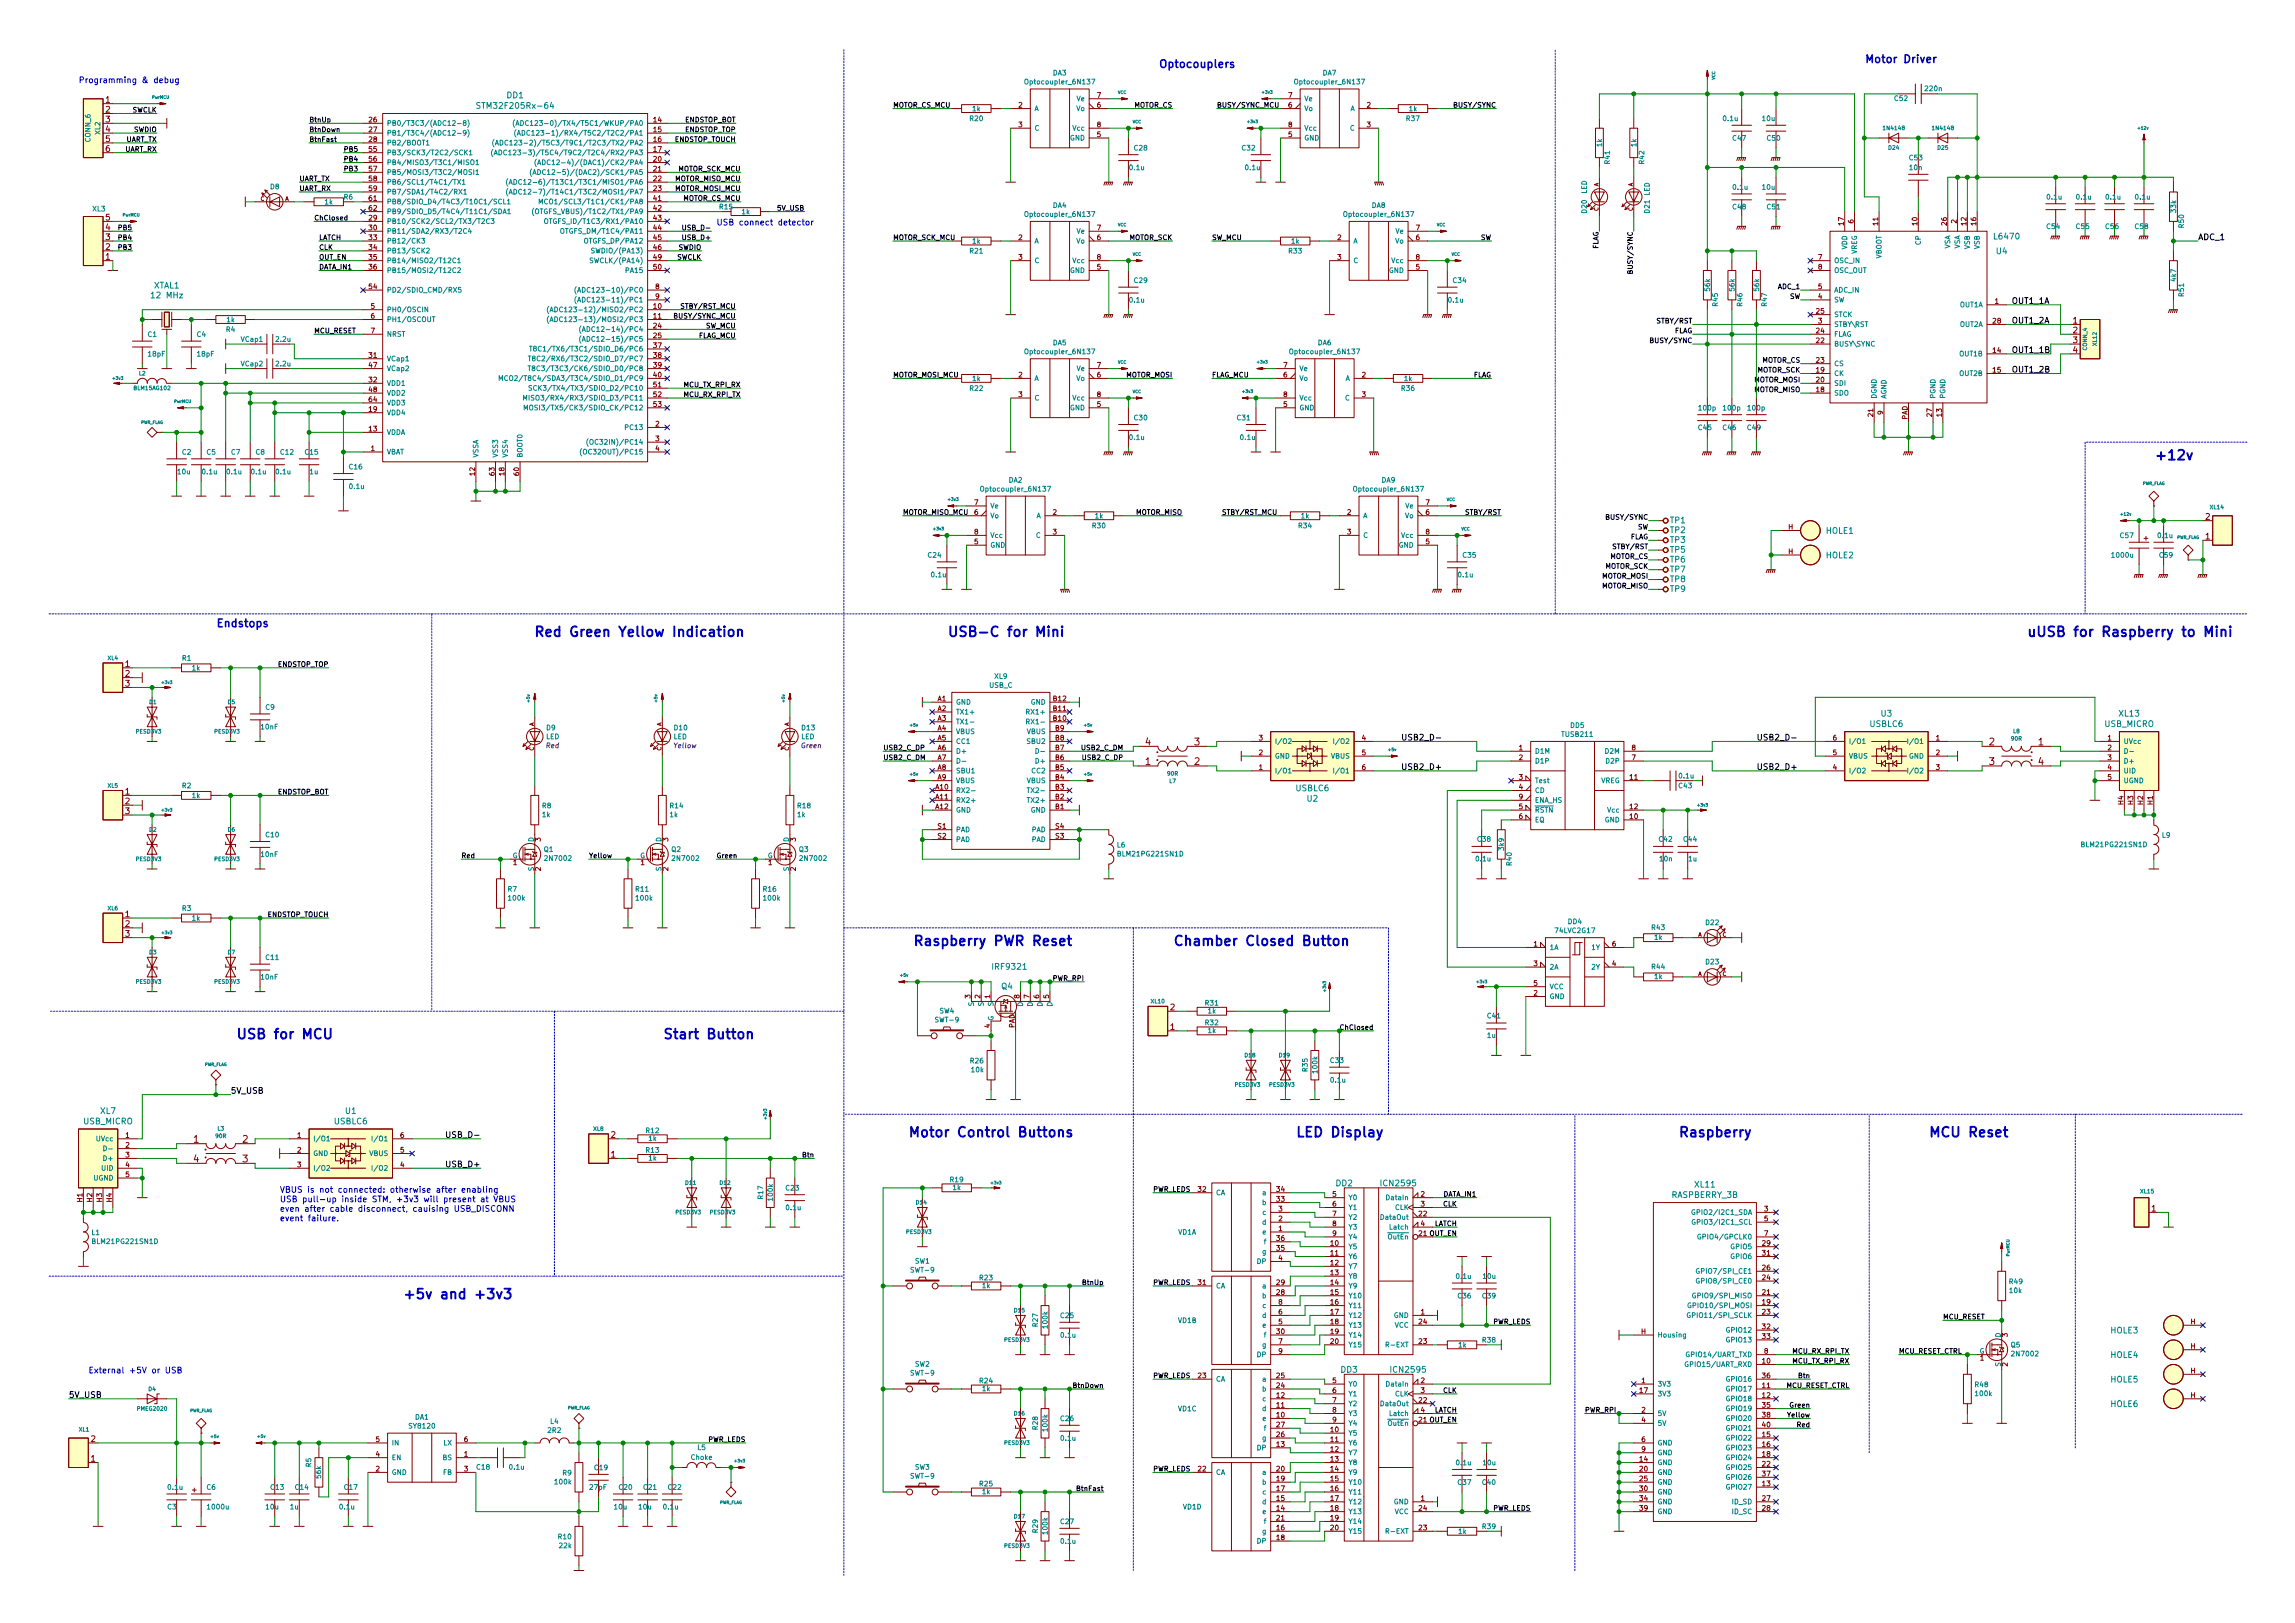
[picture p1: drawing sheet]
<svg xmlns="http://www.w3.org/2000/svg" width="594mm" height="420mm" viewBox="0 0 594 420" stroke-linecap="round" stroke-linejoin="round" font-family="sans-serif">
<defs><g id="words">
<g font-size="3.5" fill="#0000c2">
<text x="557.5" y="119.1">+12v</text>
<text x="145.3" y="164.8">Red Green Yellow Indication</text>
<text x="245.1" y="164.8">USB-C for Mini</text>
<text x="524.5" y="164.8">uUSB for Raspberry to Mini</text>
<text x="236.2" y="244.8">Raspberry PWR Reset</text>
<text x="303.5" y="244.8">Chamber Closed Button</text>
<text x="61" y="269">USB for MCU</text>
<text x="171.4" y="269">Start Button</text>
<text x="234.9" y="294.4">Motor Control Buttons</text>
<text x="335.3" y="294.4">LED Display</text>
<text x="434.3" y="294.4">Raspberry</text>
<text x="499.1" y="294.4">MCU Reset</text>
<text x="104.1" y="336.3">+5v and +3v3</text>
</g>
<g font-size="2.8" fill="#0000c2">
<text x="301.9" y="17.6">Optocouplers</text>
<text x="485" y="16.3">Motor Driver</text>
<text x="57.1" y="162.3">Endstops</text>
</g>
<g font-size="2.5" fill="#840000">
<text x="296.5" y="193">4</text>
<text x="309.2" y="193">3</text>
<text x="514.9" y="193">2</text>
<text x="527.6" y="193">1</text>
<text x="296.5" y="198">1</text>
<text x="309.2" y="198">2</text>
<text x="514.9" y="198">3</text>
<text x="527.6" y="198">4</text>
<text x="50.1" y="295.8">1</text>
<text x="62.8" y="295.8">2</text>
<text x="50.1" y="300.9">4</text>
<text x="62.8" y="300.9">3</text>
</g>
<g font-size="2.1" fill="#0000c2">
<text x="20.3" y="21.5">Programming &amp; debug</text>
<text x="185.4" y="58.3">USB connect detector</text>
<text x="72.4" y="308.8">VBUS is not connected: otherwise after enabling</text>
<text x="72.4" y="311.2">USB pull-up inside STM, +3v3 will present at VBUS</text>
<text x="72.4" y="313.7">even after cable disconnect, cauising USB_DISCONN</text>
<text x="72.4" y="316.1">event failure.</text>
<text x="22.9" y="355.5">External +5V or USB</text>
</g>
<g font-size="2.1" fill="#840000">
<text x="27.4" y="26.6">1</text>
<text x="27.4" y="29.1">2</text>
<text x="27.4" y="31.7">3</text>
<text x="27.4" y="34.2">4</text>
<text x="27.4" y="36.7">5</text>
<text x="27.4" y="39.3">6</text>
<text x="27.4" y="59.6">4</text>
<text x="27.4" y="57.1">5</text>
<text x="27.4" y="64.7">2</text>
<text x="27.4" y="62.1">3</text>
<text x="27.4" y="67.2">1</text>
<text x="536.6" y="83.7">1</text>
<text x="536.6" y="86.3">2</text>
<text x="536.6" y="88.8">3</text>
<text x="536.6" y="91.4">4</text>
<text x="570.9" y="134.5">2</text>
<text x="570.9" y="139.6">1</text>
<text x="32.4" y="172.6">1</text>
<text x="32.4" y="175.2">2</text>
<text x="32.4" y="177.7">3</text>
<text x="32.4" y="205.7">1</text>
<text x="32.4" y="208.2">2</text>
<text x="32.4" y="210.7">3</text>
<text x="32.4" y="237.4">1</text>
<text x="32.4" y="239.9">2</text>
<text x="32.4" y="242.5">3</text>
<text x="302.9" y="261.5">2</text>
<text x="302.9" y="266.6">1</text>
<text x="158.2" y="299.6">1</text>
<text x="158.2" y="294.6">2</text>
<text x="556.9" y="313.6">1</text>
<text x="23.5" y="373.3">2</text>
<text x="23.5" y="378.4">1</text>
</g>
<g font-size="2.1" fill="#008484">
<text x="124.6" y="28.1">STM32F205Rx-64</text>
<text x="131.2" y="25.4">DD1</text>
<text x="516.4" y="62">L6470</text>
<text x="516.8" y="65.8">U4</text>
<text x="39.5" y="77.2">12 MHz</text>
<text x="39.8" y="74.7">XTAL1</text>
<text x="432.4" y="135.4">TP1</text>
<text x="432.4" y="138">TP2</text>
<text x="432.4" y="140.5">TP3</text>
<text x="432.4" y="143.1">TP5</text>
<text x="472.7" y="138.2">HOLE1</text>
<text x="432.4" y="145.6">TP6</text>
<text x="432.4" y="148.1">TP7</text>
<text x="472.7" y="144.5">HOLE2</text>
<text x="432.4" y="150.7">TP8</text>
<text x="432.4" y="153.2">TP9</text>
<text x="487" y="185.5">U3</text>
<text x="548.6" y="185.5">XL13</text>
<text x="484.1" y="188.2">USBLC6</text>
<text x="544.8" y="188.2">USB_MICRO</text>
<text x="335.5" y="204.8">USBLC6</text>
<text x="338.4" y="207.5">U2</text>
<text x="257.2" y="251">IRF9321</text>
<text x="259.3" y="256.1">Q4</text>
<text x="21.6" y="291.1">USB_MICRO</text>
<text x="26" y="288.4">XL7</text>
<text x="86.6" y="291.1">USBLC6</text>
<text x="89.5" y="288.4">U1</text>
<text x="345.8" y="307.1">DD2</text>
<text x="357.8" y="307.1">ICN2595</text>
<text x="432.7" y="310.1">RASPBERRY_3B</text>
<text x="438.8" y="307.4">XL11</text>
<text x="546.4" y="345.2">HOLE3</text>
<text x="546.4" y="351.5">HOLE4</text>
<text x="347.1" y="355.3">DD3</text>
<text x="360.3" y="355.3">ICN2595</text>
<text x="546.4" y="357.9">HOLE5</text>
<text x="546.4" y="364.2">HOLE6</text>
</g>
<g font-size="2.1">
<text x="569" y="62.1">ADC_1</text>
<text x="520.7" y="78.7">OUT1_1A</text>
<text x="520.7" y="83.7">OUT1_2A</text>
<text x="520.7" y="91.4">OUT1_1B</text>
<text x="520.7" y="96.4">OUT1_2B</text>
<text x="364.3" y="191.7">USB2_D-</text>
<text x="454.7" y="191.7">USB2_D-</text>
<text x="363.8" y="199.3">USB2_D+</text>
<text x="454.7" y="199.3">USB2_D+</text>
<text x="59.7" y="283.1">5V_USB</text>
<text x="116.6" y="294.6">USB_D-</text>
<text x="116" y="302.2">USB_D+</text>
<text x="17.8" y="361.9">5V_USB</text>
</g>
<g font-size="1.8" fill="#008484">
<text x="266" y="21.8">Optocoupler_6N137</text>
<text x="272.6" y="19.5">DA3</text>
<text x="335.8" y="21.8">Optocoupler_6N137</text>
<text x="342.4" y="19.5">DA7</text>
<text x="498.4" y="23.6">220n</text>
<text x="251.8" y="28.8">1k</text>
<text x="267.7" y="28.7">A</text>
<text x="278.7" y="28.7">Vo</text>
<text x="278.8" y="26.2">Ve</text>
<text x="337.6" y="28.7">Vo</text>
<text x="337.6" y="26.2">Ve</text>
<text x="349.5" y="28.7">A</text>
<text x="364.8" y="28.8">1k</text>
<text x="490.5" y="26.1">C52</text>
<text x="26" y="34.8" transform="rotate(-90 26 34.8)">XL2</text>
<text x="100.1" y="32.6">PB0/T3C3/(ADC12-8)</text>
<text x="100.1" y="35.1">PB1/T3C4/(ADC12-9)</text>
<text x="138.7" y="32.6">(ADC123-0)/TX4/T5C1/WKUP/PA0</text>
<text x="139.6" y="35.1">(ADC123-1)/RX4/T5C2/T2C2/PA1</text>
<text x="251.1" y="31.3">R20</text>
<text x="267.7" y="33.8">C</text>
<text x="277.8" y="33.8">Vcc</text>
<text x="337.6" y="33.8">Vcc</text>
<text x="349.5" y="33.8">C</text>
<text x="364.1" y="31.3">R37</text>
<text x="446.2" y="31.3">0.1u</text>
<text x="456.3" y="31.3">10u</text>
<text x="23.4" y="36.7" transform="rotate(-90 23.4 36.7)">CONN_6</text>
<text x="100.1" y="37.6">PB2/BOOT1</text>
<text x="100.1" y="40.2">PB3/SCK3/T2C2/SCK1</text>
<text x="134.8" y="40.2">(ADC123-3)/T5C4/T9C2/T2C4/RX2/PA3</text>
<text x="135" y="37.6">(ADC123-2)/T5C3/T9C1/T2C3/TX2/PA2</text>
<text x="277" y="36.4">GND</text>
<text x="293.6" y="39">C28</text>
<text x="321.6" y="39">C32</text>
<text x="337.6" y="36.4">GND</text>
<text x="414.7" y="38" transform="rotate(-90 414.7 38)">1k</text>
<text x="423.6" y="38" transform="rotate(-90 423.6 38)">1k</text>
<text x="448.6" y="36.4">C47</text>
<text x="457.5" y="36.4">C50</text>
<text x="494.3" y="41.5">C53</text>
<text x="100.1" y="42.7">PB4/MISO3/T3C1/MISO1</text>
<text x="100.1" y="45.3">PB5/MOSI3/T3C2/MOSI1</text>
<text x="100.1" y="47.8">PB6/SCL1/T4C1/TX1</text>
<text x="137.5" y="47.8">(ADC12-6)/T13C1/T3C1/MISO1/PA6</text>
<text x="142.4" y="45.3">(ADC12-5)/(DAC2)/SCK1/PA5</text>
<text x="143.6" y="42.7">(ADC12-4)/(DAC1)/CK2/PA4</text>
<text x="292.5" y="44">0.1u</text>
<text x="322.5" y="44">0.1u</text>
<text x="416.7" y="42.4" transform="rotate(-90 416.7 42.4)">R41</text>
<text x="425.6" y="42.4" transform="rotate(-90 425.6 42.4)">R42</text>
<text x="494.4" y="44">10n</text>
<text x="70" y="49">D8</text>
<text x="84.1" y="52.9">1k</text>
<text x="89.1" y="51.7">R6</text>
<text x="100.1" y="50.3">PB7/SDA1/T4C2/RX1</text>
<text x="100.1" y="52.9">PB8/SDIO_D4/T4C3/T10C1/SCL1</text>
<text x="137.5" y="50.3">(ADC12-7)/T14C1/T3C2/MOSI1/PA7</text>
<text x="143.7" y="52.9">MCO1/SCL3/T1C1/CK1/PA8</text>
<text x="272.6" y="53.8">DA4</text>
<text x="355.1" y="53.8">DA8</text>
<text x="410.8" y="50.2" transform="rotate(-90 410.8 50.2)">LED</text>
<text x="448.7" y="49.1">0.1u</text>
<text x="456.3" y="49.1">10u</text>
<text x="530" y="51.7">0.1u</text>
<text x="537.6" y="51.7">0.1u</text>
<text x="545.2" y="51.7">0.1u</text>
<text x="552.9" y="51.7">0.1u</text>
<text x="24" y="54.7">XL3</text>
<text x="100.1" y="58">PB10/SCK2/SCL2/TX3/T2C3</text>
<text x="100.1" y="55.4">PB9/SDIO_D5/T4C4/T11C1/SDA1</text>
<text x="141" y="55.4">(OTGFS_VBUS)/T1C2/TX1/PA9</text>
<text x="144.1" y="58">OTGFS_ID/T1C3/RX1/PA10</text>
<text x="186.3" y="54.2">R15</text>
<text x="192.1" y="55.5">1k</text>
<text x="266" y="56.1">Optocoupler_6N137</text>
<text x="348.5" y="56.1">Optocoupler_6N137</text>
<text x="410.8" y="55.1" transform="rotate(-90 410.8 55.1)">D20</text>
<text x="427" y="55.1" transform="rotate(-90 427 55.1)">D21 LED</text>
<text x="448.6" y="54.2">C48</text>
<text x="457.5" y="54.2">C51</text>
<text x="529.9" y="59.3">C54</text>
<text x="537.5" y="59.3">C55</text>
<text x="545.1" y="59.3">C56</text>
<text x="552.7" y="59.3">C58</text>
<text x="563.3" y="55" transform="rotate(-90 563.3 55)">33k</text>
<text x="565.3" y="58.9" transform="rotate(-90 565.3 58.9)">R50</text>
<text x="100.1" y="60.5">PB11/SDA2/RX3/T2C4</text>
<text x="100.1" y="63">PB12/CK3</text>
<text x="100.1" y="65.6">PB13/SCK2</text>
<text x="147.1" y="60.5">OTGFS_DM/T1C4/PA11</text>
<text x="152.2" y="63">OTGFS_DP/PA12</text>
<text x="154.5" y="65.6">SWDIO/(PA13)</text>
<text x="251.1" y="65.6">R21</text>
<text x="251.8" y="63.1">1k</text>
<text x="267.7" y="63">A</text>
<text x="278.7" y="63">Vo</text>
<text x="278.8" y="60.5">Ve</text>
<text x="333.7" y="65.6">R33</text>
<text x="334.3" y="63.1">1k</text>
<text x="350.3" y="63">A</text>
<text x="361.2" y="63">Vo</text>
<text x="361.3" y="60.5">Ve</text>
<text x="478.2" y="64.6" transform="rotate(-90 478.2 64.6)">VDD</text>
<text x="480.7" y="65.9" transform="rotate(-90 480.7 65.9)">VREG</text>
<text x="497.2" y="63.3" transform="rotate(-90 497.2 63.3)">CP</text>
<text x="504.8" y="64.5" transform="rotate(-90 504.8 64.5)">VSA</text>
<text x="507.4" y="64.5" transform="rotate(-90 507.4 64.5)">VSA</text>
<text x="509.9" y="64.5" transform="rotate(-90 509.9 64.5)">VSB</text>
<text x="512.4" y="64.5" transform="rotate(-90 512.4 64.5)">VSB</text>
<text x="100.1" y="68.1">PB14/MISO2/T12C1</text>
<text x="100.1" y="70.7">PB15/MOSI2/T12C2</text>
<text x="154.1" y="68.1">SWCLK/(PA14)</text>
<text x="162.2" y="70.7">PA15</text>
<text x="267.7" y="68.1">C</text>
<text x="277" y="70.7">GND</text>
<text x="277.8" y="68.1">Vcc</text>
<text x="350.3" y="68.1">C</text>
<text x="359.5" y="70.7">GND</text>
<text x="360.3" y="68.1">Vcc</text>
<text x="474.7" y="68.1">OSC_IN</text>
<text x="474.7" y="70.7">OSC_OUT</text>
<text x="487" y="67.2" transform="rotate(-90 487 67.2)">VBOOT</text>
<text x="100.1" y="75.7">PD2/SDIO_CMD/RX5</text>
<text x="152.2" y="75.7">(ADC123-10)/PC0</text>
<text x="293.6" y="73.2">C29</text>
<text x="376.2" y="73.2">C34</text>
<text x="442.6" y="75.3" transform="rotate(-90 442.6 75.3)">56k</text>
<text x="449" y="75.3" transform="rotate(-90 449 75.3)">56k</text>
<text x="455.3" y="75.3" transform="rotate(-90 455.3 75.3)">56k</text>
<text x="474.7" y="75.7">ADC_IN</text>
<text x="563.3" y="72.8" transform="rotate(-90 563.3 72.8)">4k7</text>
<text x="565.3" y="76.7" transform="rotate(-90 565.3 76.7)">R51</text>
<text x="58.7" y="83.4">1k</text>
<text x="100.1" y="80.8">PH0/OSCIN</text>
<text x="100.1" y="83.4">PH1/OSCOUT</text>
<text x="146.2" y="80.8">(ADC123-12)/MISO2/PC2</text>
<text x="146.2" y="83.4">(ADC123-13)/MOSI2/PC3</text>
<text x="152.2" y="78.3">(ADC123-11)/PC1</text>
<text x="292.5" y="78.3">0.1u</text>
<text x="375.1" y="78.3">0.1u</text>
<text x="444.7" y="79.2" transform="rotate(-90 444.7 79.2)">R45</text>
<text x="451" y="79.2" transform="rotate(-90 451 79.2)">R46</text>
<text x="457.4" y="79.2" transform="rotate(-90 457.4 79.2)">R47</text>
<text x="474.7" y="82.1">STCK</text>
<text x="474.7" y="78.3">SW</text>
<text x="507.3" y="79.5">OUT1A</text>
<text x="38.3" y="87.2">C1</text>
<text x="51" y="87.2">C4</text>
<text x="58.6" y="85.9">R4</text>
<text x="62.5" y="88.5">VCap1</text>
<text x="71.5" y="88.5">2.2u</text>
<text x="100.1" y="87.2">NRST</text>
<text x="153.2" y="85.9">(ADC12-14)/PC4</text>
<text x="153.2" y="88.4">(ADC12-15)/PC5</text>
<text x="272.6" y="89.4">DA5</text>
<text x="341.1" y="89.4">DA6</text>
<text x="474.7" y="89.7">BUSY\SYNC</text>
<text x="474.7" y="87.2">FLAG</text>
<text x="474.7" y="84.6">STBY\RST</text>
<text x="507.3" y="84.6">OUT2A</text>
<text x="38.4" y="92.3">18pF</text>
<text x="51.1" y="92.3">18pF</text>
<text x="62.5" y="94.8">VCap2</text>
<text x="71.5" y="94.8">2.2u</text>
<text x="100.1" y="93.5">VCap1</text>
<text x="141.6" y="93.5">T8C2/RX6/T3C2/SDIO_D7/PC7</text>
<text x="141.8" y="91">T8C1/TX6/T3C1/SDIO_D6/PC6</text>
<text x="266" y="91.7">Optocoupler_6N137</text>
<text x="334.5" y="91.7">Optocoupler_6N137</text>
<text x="474.7" y="94.8">CS</text>
<text x="507.3" y="92.2">OUT1B</text>
<text x="100.1" y="99.9">VDD1</text>
<text x="100.1" y="96.1">VCap2</text>
<text x="134.7" y="98.6">MCO2/T8C4/SDA3/T3C4/SDIO_D1/PC9</text>
<text x="141.5" y="96.1">T8C3/T3C3/CK6/SDIO_D0/PC8</text>
<text x="141.5" y="101.1">SCK3/TX4/TX3/SDIO_D2/PC10</text>
<text x="251.1" y="101.2">R22</text>
<text x="251.8" y="98.6">1k</text>
<text x="267.7" y="98.6">A</text>
<text x="278.7" y="98.6">Vo</text>
<text x="278.8" y="96.1">Ve</text>
<text x="336.3" y="98.6">Vo</text>
<text x="336.3" y="96.1">Ve</text>
<text x="348.2" y="98.6">A</text>
<text x="362.8" y="101.2">R36</text>
<text x="363.5" y="98.6">1k</text>
<text x="474.7" y="97.3">CK</text>
<text x="474.7" y="99.9">SDI</text>
<text x="507.3" y="97.3">OUT2B</text>
<text x="100.1" y="107.5">VDD4</text>
<text x="100.1" y="102.4">VDD2</text>
<text x="100.1" y="104.9">VDD3</text>
<text x="140.1" y="106.2">MOSI3/TX5/CK3/SDIO_CK/PC12</text>
<text x="140.3" y="103.7">MISO3/RX4/RX3/SDIO_D3/PC11</text>
<text x="267.7" y="103.7">C</text>
<text x="277" y="106.2">GND</text>
<text x="277.8" y="103.7">Vcc</text>
<text x="336.3" y="106.2">GND</text>
<text x="336.3" y="103.7">Vcc</text>
<text x="348.2" y="103.7">C</text>
<text x="439.9" y="106.3">100p</text>
<text x="446.2" y="106.3">100p</text>
<text x="452.6" y="106.3">100p</text>
<text x="474.7" y="102.4">SDO</text>
<text x="485.8" y="103.3" transform="rotate(-90 485.8 103.3)">DGND</text>
<text x="488.3" y="103.3" transform="rotate(-90 488.3 103.3)">AGND</text>
<text x="501" y="103.3" transform="rotate(-90 501 103.3)">PGND</text>
<text x="503.6" y="103.3" transform="rotate(-90 503.6 103.3)">PGND</text>
<text x="100.1" y="112.6">VDDA</text>
<text x="162.2" y="111.3">PC13</text>
<text x="292.5" y="113.9">0.1u</text>
<text x="293.6" y="108.8">C30</text>
<text x="320.3" y="108.8">C31</text>
<text x="321.2" y="113.9">0.1u</text>
<text x="439.7" y="111.3">C45</text>
<text x="446" y="111.3">C46</text>
<text x="452.4" y="111.3">C49</text>
<text x="47.2" y="117.7">C2</text>
<text x="53.5" y="117.7">C5</text>
<text x="59.9" y="117.7">C7</text>
<text x="66.2" y="117.7">C8</text>
<text x="72.7" y="117.7">C12</text>
<text x="79" y="117.7">C15</text>
<text x="100.1" y="117.6">VBAT</text>
<text x="123.8" y="118.5" transform="rotate(-90 123.8 118.5)">VSSA</text>
<text x="128.9" y="118.5" transform="rotate(-90 128.9 118.5)">VSS3</text>
<text x="131.4" y="118.5" transform="rotate(-90 131.4 118.5)">VSS4</text>
<text x="135.3" y="118.5" transform="rotate(-90 135.3 118.5)">BOOT0</text>
<text x="152.2" y="117.6">(OC32OUT)/PC15</text>
<text x="154.2" y="115.1">(OC32IN)/PC14</text>
<text x="46.1" y="122.8">10u</text>
<text x="52.5" y="122.8">0.1u</text>
<text x="58.8" y="122.8">0.1u</text>
<text x="65.2" y="122.8">0.1u</text>
<text x="71.5" y="122.8">0.1u</text>
<text x="80.2" y="122.8">1u</text>
<text x="90.4" y="121.5">C16</text>
<text x="261.1" y="124.9">DA2</text>
<text x="357.7" y="124.9">DA9</text>
<text x="90.6" y="126.6">0.1u</text>
<text x="254.5" y="127.2">Optocoupler_6N137</text>
<text x="256.3" y="131.6">Ve</text>
<text x="351.1" y="127.2">Optocoupler_6N137</text>
<text x="363.9" y="131.6">Ve</text>
<text x="256.3" y="134.2">Vo</text>
<text x="268.2" y="134.2">A</text>
<text x="282.8" y="136.7">R30</text>
<text x="283.5" y="134.2">1k</text>
<text x="336.2" y="136.7">R34</text>
<text x="336.9" y="134.2">1k</text>
<text x="352.8" y="134.2">A</text>
<text x="363.8" y="134.2">Vo</text>
<text x="256.3" y="141.8">GND</text>
<text x="256.3" y="139.2">Vcc</text>
<text x="268.2" y="139.2">C</text>
<text x="352.8" y="139.2">C</text>
<text x="362.1" y="141.8">GND</text>
<text x="362.9" y="139.2">Vcc</text>
<text x="548.9" y="139.3">C57</text>
<text x="558.7" y="139.3">0.1u</text>
<text x="240.3" y="144.4">C24</text>
<text x="241.2" y="149.4">0.1u</text>
<text x="377.6" y="149.4">0.1u</text>
<text x="378.7" y="144.4">C35</text>
<text x="546.9" y="144.4">1000u</text>
<text x="559.1" y="144.4">C59</text>
<text x="47.2" y="171">R1</text>
<text x="49.8" y="173.6">1k</text>
<text x="256.1" y="178">USB_C</text>
<text x="257.5" y="175.7">XL9</text>
<text x="68.8" y="183.7">C9</text>
<text x="247.4" y="182.4">GND</text>
<text x="247.4" y="185">TX1+</text>
<text x="266.3" y="185">RX1+</text>
<text x="266.8" y="182.4">GND</text>
<text x="67.6" y="188.8">10nF</text>
<text x="141.3" y="191.4">LED</text>
<text x="141.5" y="189">D9</text>
<text x="174.3" y="191.4">LED</text>
<text x="174.6" y="189">D10</text>
<text x="207.4" y="191.4">LED</text>
<text x="207.6" y="189">D13</text>
<text x="247.4" y="187.5">TX1-</text>
<text x="247.4" y="190">VBUS</text>
<text x="265.9" y="190">VBUS</text>
<text x="266.7" y="187.5">RX1-</text>
<text x="404.4" y="190.7">TUSB211</text>
<text x="406.6" y="188.4">DD5</text>
<text x="247.4" y="192.6">CC1</text>
<text x="247.4" y="195.1">D+</text>
<text x="266" y="192.6">SBU2</text>
<text x="268.5" y="197.7">D+</text>
<text x="329.9" y="196.4">GND</text>
<text x="329.9" y="192.6">I/O2</text>
<text x="344.6" y="196.4">VBUS</text>
<text x="397.3" y="195.1">D1M</text>
<text x="397.3" y="197.7">D1P</text>
<text x="415.6" y="195.1">D2M</text>
<text x="415.9" y="197.7">D2P</text>
<text x="478.5" y="196.4">VBUS</text>
<text x="478.5" y="192.6">I/O1</text>
<text x="494.2" y="196.4">GND</text>
<text x="494.7" y="192.6">I/O1</text>
<text x="549.7" y="192.6">UVcc</text>
<text x="549.7" y="197.7">D+</text>
<text x="247.4" y="200.2">SBU1</text>
<text x="247.4" y="202.7">VBUS</text>
<text x="265.9" y="202.7">VBUS</text>
<text x="267.2" y="200.2">CC2</text>
<text x="329.9" y="200.2">I/O1</text>
<text x="346.2" y="200.2">I/O1</text>
<text x="397.3" y="202.7">Test</text>
<text x="414.4" y="202.7">VREG</text>
<text x="434.7" y="201.5">0.1u</text>
<text x="478.5" y="200.2">I/O2</text>
<text x="549.7" y="200.2">UID</text>
<text x="549.7" y="202.7">UGND</text>
<text x="47.2" y="204.1">R2</text>
<text x="49.8" y="206.6">1k</text>
<text x="140.4" y="209.2">R8</text>
<text x="173.5" y="209.2">R14</text>
<text x="206.5" y="209.2">R18</text>
<text x="247.4" y="205.3">RX2-</text>
<text x="247.4" y="207.8">RX2+</text>
<text x="266.5" y="207.8">TX2+</text>
<text x="266.9" y="205.3">TX2-</text>
<text x="397.3" y="205.3">CD</text>
<text x="397.3" y="207.8">ENA_HS</text>
<text x="434.6" y="204.1">C43</text>
<text x="140.4" y="211.5">1k</text>
<text x="173.4" y="211.5">1k</text>
<text x="206.5" y="211.5">1k</text>
<text x="247.4" y="210.4">GND</text>
<text x="247.4" y="215.4">PAD</text>
<text x="266.8" y="210.4">GND</text>
<text x="267" y="215.4">PAD</text>
<text x="397.3" y="210.4">RSTN</text>
<text x="397.3" y="212.9">EQ</text>
<text x="415.4" y="212.9">GND</text>
<text x="416.2" y="210.4">Vcc</text>
<text x="67.6" y="221.8">10nF</text>
<text x="68.9" y="216.8">C10</text>
<text x="138.2" y="218" transform="rotate(-90 138.2 218)">D</text>
<text x="140.8" y="220.5">Q1</text>
<text x="171.2" y="218" transform="rotate(-90 171.2 218)">D</text>
<text x="173.9" y="220.5">Q2</text>
<text x="204.2" y="218" transform="rotate(-90 204.2 218)">D</text>
<text x="206.9" y="220.5">Q3</text>
<text x="247.4" y="218">PAD</text>
<text x="267" y="218">PAD</text>
<text x="289.2" y="219.4">L6</text>
<text x="289.8" y="221.7">BLM21PG221SN1D</text>
<text x="382.5" y="217.9">C38</text>
<text x="389.3" y="220.1" transform="rotate(-90 389.3 220.1)">3k9</text>
<text x="429.5" y="217.9">C42</text>
<text x="435.9" y="217.9">C44</text>
<text x="539.2" y="219.3">BLM21PG221SN1D</text>
<text x="559.7" y="216.9">L9</text>
<text x="132.7" y="222.2">G</text>
<text x="138.2" y="225.5" transform="rotate(-90 138.2 225.5)">S</text>
<text x="141.3" y="222.9">2N7002</text>
<text x="165.7" y="222.2">G</text>
<text x="171.2" y="225.5" transform="rotate(-90 171.2 225.5)">S</text>
<text x="174.3" y="222.9">2N7002</text>
<text x="198.7" y="222.2">G</text>
<text x="204.2" y="225.5" transform="rotate(-90 204.2 225.5)">S</text>
<text x="207.4" y="222.9">2N7002</text>
<text x="382.2" y="223">0.1u</text>
<text x="391.3" y="224" transform="rotate(-90 391.3 224)">R40</text>
<text x="429.7" y="223">10n</text>
<text x="437.1" y="223">1u</text>
<text x="131.5" y="230.8">R7</text>
<text x="131.7" y="233.1">100k</text>
<text x="164.6" y="230.8">R11</text>
<text x="164.7" y="233.1">100k</text>
<text x="197.6" y="230.8">R16</text>
<text x="197.8" y="233.1">100k</text>
<text x="47.2" y="235.8">R3</text>
<text x="49.8" y="238.3">1k</text>
<text x="405.9" y="239.2">DD4</text>
<text x="441.6" y="239.5">D22</text>
<text x="401.1" y="245.9">1A</text>
<text x="402.8" y="241.5">74LVC2G17</text>
<text x="412.1" y="245.9">1Y</text>
<text x="427.6" y="240.8">R43</text>
<text x="428.3" y="243.3">1k</text>
<text x="68.9" y="248.5">C11</text>
<text x="401.1" y="251">2A</text>
<text x="412.1" y="251">2Y</text>
<text x="427.6" y="250.9">R44</text>
<text x="441.6" y="249.6">D23</text>
<text x="67.6" y="253.6">10nF</text>
<text x="401.1" y="256.1">VCC</text>
<text x="428.3" y="253.5">1k</text>
<text x="243.2" y="262.3">SW4</text>
<text x="252.1" y="260.4" transform="rotate(-90 252.1 260.4)">S</text>
<text x="254.6" y="260.4" transform="rotate(-90 254.6 260.4)">S</text>
<text x="257.2" y="260.4" transform="rotate(-90 257.2 260.4)">S</text>
<text x="264.8" y="260.5" transform="rotate(-90 264.8 260.5)">D</text>
<text x="267.3" y="260.5" transform="rotate(-90 267.3 260.5)">D</text>
<text x="269.9" y="260.5" transform="rotate(-90 269.9 260.5)">D</text>
<text x="272.4" y="260.5" transform="rotate(-90 272.4 260.5)">D</text>
<text x="312" y="260.3">R31</text>
<text x="312.7" y="262.3">1k</text>
<text x="385.1" y="263.6">C41</text>
<text x="401.1" y="258.6">GND</text>
<text x="242.4" y="264.7">SWT-9</text>
<text x="257.2" y="264.3" transform="rotate(-90 257.2 264.3)">G</text>
<text x="312" y="265.4">R32</text>
<text x="312.7" y="267.4">1k</text>
<text x="385" y="268.7">1u</text>
<text x="251.2" y="275.3">R26</text>
<text x="344.4" y="275.2">C33</text>
<text x="251.5" y="277.6">10k</text>
<text x="338.5" y="277.4" transform="rotate(-90 338.5 277.4)">R35</text>
<text x="341" y="277.7" transform="rotate(-90 341 277.7)">100k</text>
<text x="344.6" y="280.3">0.1u</text>
<text x="167.3" y="293.3">R12</text>
<text x="25" y="295.4">UVcc</text>
<text x="81" y="295.4">I/O1</text>
<text x="81" y="299.3">GND</text>
<text x="95.7" y="299.3">VBUS</text>
<text x="97.2" y="295.4">I/O1</text>
<text x="167.3" y="298.4">R13</text>
<text x="167.9" y="295.4">1k</text>
<text x="24.3" y="305.6">UGND</text>
<text x="26.4" y="303.1">UID</text>
<text x="27.2" y="300.5">D+</text>
<text x="81" y="303.1">I/O2</text>
<text x="167.9" y="300.4">1k</text>
<text x="197.5" y="310.4" transform="rotate(-90 197.5 310.4)">R17</text>
<text x="200.1" y="310.7" transform="rotate(-90 200.1 310.7)">100k</text>
<text x="203.5" y="308.2">C23</text>
<text x="246" y="306">R19</text>
<text x="246.7" y="308.1">1k</text>
<text x="314.7" y="309.4">CA</text>
<text x="326.8" y="312">b</text>
<text x="326.9" y="309.4">a</text>
<text x="349" y="310.7">Y0</text>
<text x="359.3" y="310.7">DataIn</text>
<text x="203.6" y="313.3">0.1u</text>
<text x="326.8" y="317">d</text>
<text x="326.9" y="314.5">c</text>
<text x="349" y="313.2">Y1</text>
<text x="349" y="315.8">Y2</text>
<text x="357.9" y="315.8">DataOut</text>
<text x="361.1" y="313.2">CLK</text>
<text x="439.3" y="314.5">GPIO2/I2C1_SDA</text>
<text x="439.5" y="317">GPIO3/I2C1_SCL</text>
<text x="23.8" y="319.7">L1</text>
<text x="24.3" y="322">BLM21PG221SN1D</text>
<text x="305" y="319.6">VD1A</text>
<text x="326.9" y="319.6">e</text>
<text x="327.3" y="322.1">f</text>
<text x="349" y="323.4">Y5</text>
<text x="349" y="318.3">Y3</text>
<text x="349" y="320.8">Y4</text>
<text x="359.4" y="320.8">OutEn</text>
<text x="360" y="318.3">Latch</text>
<text x="440.6" y="320.8">GPIO4/GPCLK0</text>
<text x="448.2" y="323.4">GPIO5</text>
<text x="236" y="329.4">SWT-9</text>
<text x="236.9" y="327.1">SW1</text>
<text x="325.5" y="327.2">DP</text>
<text x="326.8" y="324.7">g</text>
<text x="349" y="325.9">Y6</text>
<text x="349" y="328.5">Y7</text>
<text x="440.5" y="329.7">GPIO7/SPI_CE1</text>
<text x="448.2" y="325.9">GPIO6</text>
<text x="253.6" y="331.4">R23</text>
<text x="254.3" y="333.5">1k</text>
<text x="314.7" y="333.5">CA</text>
<text x="326.9" y="333.5">a</text>
<text x="349" y="331">Y8</text>
<text x="349" y="333.5">Y9</text>
<text x="377.1" y="331.1">0.1u</text>
<text x="384" y="331.1">10u</text>
<text x="440.5" y="332.3">GPIO8/SPI_CE0</text>
<text x="520.2" y="332.4">R49</text>
<text x="520.2" y="334.7">10k</text>
<text x="274.6" y="341.2">C25</text>
<text x="326.8" y="336.1">b</text>
<text x="326.8" y="341.2">d</text>
<text x="326.9" y="338.6">c</text>
<text x="349" y="336.1">Y10</text>
<text x="349" y="338.6">Y11</text>
<text x="349" y="341.2">Y12</text>
<text x="360.8" y="341.2">GND</text>
<text x="377.4" y="336.1">C36</text>
<text x="383.8" y="336.1">C39</text>
<text x="438.1" y="341.2">GPIO11/SPI_SCLK</text>
<text x="438.4" y="338.6">GPIO10/SPI_MOSI</text>
<text x="439.4" y="336.1">GPIO9/SPI_MISO</text>
<text x="268.7" y="343.4" transform="rotate(-90 268.7 343.4)">R27</text>
<text x="271.2" y="343.7" transform="rotate(-90 271.2 343.7)">100k</text>
<text x="274.7" y="346.3">0.1u</text>
<text x="305" y="342.5">VD1B</text>
<text x="326.9" y="343.7">e</text>
<text x="327.3" y="346.2">f</text>
<text x="349" y="343.7">Y13</text>
<text x="349" y="346.2">Y14</text>
<text x="361" y="343.7">VCC</text>
<text x="383.8" y="347.6">R38</text>
<text x="429" y="346.2">Housing</text>
<text x="447.2" y="345">GPIO12</text>
<text x="447.2" y="347.5">GPIO13</text>
<text x="517.9" y="346.2" transform="rotate(-90 517.9 346.2)">D</text>
<text x="236.9" y="353.8">SW2</text>
<text x="325.5" y="351.3">DP</text>
<text x="326.8" y="348.8">g</text>
<text x="349" y="348.8">Y15</text>
<text x="359.4" y="348.8">R-EXT</text>
<text x="377.6" y="348.8">1k</text>
<text x="437.1" y="353.9">GPIO15/UART_RXD</text>
<text x="437.3" y="351.3">GPIO14/UART_TXD</text>
<text x="512.4" y="350.4">G</text>
<text x="517.9" y="353.8" transform="rotate(-90 517.9 353.8)">S</text>
<text x="520.6" y="348.8">Q5</text>
<text x="521.1" y="351.1">2N7002</text>
<text x="236" y="356.1">SWT-9</text>
<text x="253.6" y="358.1">R24</text>
<text x="314.7" y="357.7">CA</text>
<text x="326.9" y="357.7">a</text>
<text x="349" y="358.9">Y0</text>
<text x="359.3" y="358.9">DataIn</text>
<text x="429" y="358.9">3V3</text>
<text x="447.2" y="357.7">GPIO16</text>
<text x="511.3" y="359.1">R48</text>
<text x="254.3" y="360.1">1k</text>
<text x="305" y="365.3">VD1C</text>
<text x="326.8" y="365.3">d</text>
<text x="326.8" y="360.2">b</text>
<text x="326.9" y="362.8">c</text>
<text x="349" y="361.5">Y1</text>
<text x="349" y="364">Y2</text>
<text x="357.9" y="364">DataOut</text>
<text x="361.1" y="361.5">CLK</text>
<text x="429" y="361.5">3V3</text>
<text x="447.2" y="360.2">GPIO17</text>
<text x="447.2" y="362.8">GPIO18</text>
<text x="447.2" y="365.3">GPIO19</text>
<text x="511.5" y="361.4">100k</text>
<text x="106.1" y="369.8">SY8120</text>
<text x="107.5" y="367.5">DA1</text>
<text x="141.9" y="370.9">2R2</text>
<text x="142.5" y="368.6">L4</text>
<text x="268.7" y="370.1" transform="rotate(-90 268.7 370.1)">R28</text>
<text x="271.2" y="370.4" transform="rotate(-90 271.2 370.4)">100k</text>
<text x="274.6" y="367.9">C26</text>
<text x="326.9" y="367.8">e</text>
<text x="327.3" y="370.4">f</text>
<text x="349" y="371.6">Y5</text>
<text x="349" y="366.6">Y3</text>
<text x="349" y="369.1">Y4</text>
<text x="359.4" y="369.1">OutEn</text>
<text x="360" y="366.6">Latch</text>
<text x="429" y="366.6">5V</text>
<text x="429" y="369.1">5V</text>
<text x="447.2" y="367.8">GPIO20</text>
<text x="447.2" y="370.4">GPIO21</text>
<text x="101.3" y="378">EN</text>
<text x="101.3" y="374.2">IN</text>
<text x="114.6" y="378">BS</text>
<text x="114.8" y="374.2">LX</text>
<text x="178.9" y="377.9">Choke</text>
<text x="180.6" y="375.4">L5</text>
<text x="274.7" y="373">0.1u</text>
<text x="325.5" y="375.5">DP</text>
<text x="326.8" y="372.9">g</text>
<text x="349" y="374.2">Y6</text>
<text x="349" y="376.7">Y7</text>
<text x="429" y="374.2">GND</text>
<text x="429" y="376.7">GND</text>
<text x="447.2" y="372.9">GPIO22</text>
<text x="447.2" y="375.5">GPIO23</text>
<text x="447.2" y="378">GPIO24</text>
<text x="80.6" y="379.7" transform="rotate(-90 80.6 379.7)">R5</text>
<text x="83.1" y="382.6" transform="rotate(-90 83.1 382.6)">56k</text>
<text x="101.3" y="381.8">GND</text>
<text x="114.7" y="381.8">FB</text>
<text x="123.4" y="380.5">C18</text>
<text x="132" y="380.5">0.1u</text>
<text x="145.7" y="382">R9</text>
<text x="153.9" y="380.6">C19</text>
<text x="236" y="382.8">SWT-9</text>
<text x="236.9" y="380.5">SW3</text>
<text x="314.7" y="381.8">CA</text>
<text x="326.9" y="381.8">a</text>
<text x="349" y="379.3">Y8</text>
<text x="349" y="381.8">Y9</text>
<text x="377.1" y="379.3">0.1u</text>
<text x="384" y="379.3">10u</text>
<text x="429" y="379.3">GND</text>
<text x="429" y="381.8">GND</text>
<text x="447.2" y="380.5">GPIO25</text>
<text x="447.2" y="383.1">GPIO26</text>
<text x="43.6" y="385.7">0.1u</text>
<text x="53.5" y="385.7">C6</text>
<text x="70.1" y="385.7">C13</text>
<text x="76.5" y="385.7">C14</text>
<text x="89.2" y="385.7">C17</text>
<text x="143.7" y="384.3">100k</text>
<text x="152.7" y="385.7">27pF</text>
<text x="160.3" y="385.7">C20</text>
<text x="166.6" y="385.7">C21</text>
<text x="173" y="385.7">C22</text>
<text x="253.6" y="384.8">R25</text>
<text x="254.3" y="386.8">1k</text>
<text x="326.8" y="389.4">d</text>
<text x="326.8" y="384.3">b</text>
<text x="326.9" y="386.9">c</text>
<text x="349" y="384.3">Y10</text>
<text x="349" y="386.9">Y11</text>
<text x="349" y="389.4">Y12</text>
<text x="360.8" y="389.4">GND</text>
<text x="377.4" y="384.4">C37</text>
<text x="383.8" y="384.4">C40</text>
<text x="429" y="384.3">GND</text>
<text x="429" y="386.9">GND</text>
<text x="429" y="389.4">GND</text>
<text x="447.2" y="385.6">GPIO27</text>
<text x="448.4" y="389.4">ID_SD</text>
<text x="43.4" y="390.7">C3</text>
<text x="53.9" y="390.7">1000u</text>
<text x="68.9" y="390.7">10u</text>
<text x="75.2" y="390.7">1u</text>
<text x="88" y="390.7">0.1u</text>
<text x="159.1" y="390.7">10u</text>
<text x="165.4" y="390.7">10u</text>
<text x="171.9" y="390.7">0.1u</text>
<text x="274.6" y="394.6">C27</text>
<text x="306.2" y="390.7">VD1D</text>
<text x="326.9" y="392">e</text>
<text x="327.3" y="394.5">f</text>
<text x="349" y="392">Y13</text>
<text x="349" y="394.5">Y14</text>
<text x="361" y="392">VCC</text>
<text x="383.8" y="395.8">R39</text>
<text x="429" y="392">GND</text>
<text x="448.4" y="392">ID_SC</text>
<text x="144.6" y="398.5">R10</text>
<text x="144.8" y="400.8">22k</text>
<text x="268.7" y="396.7" transform="rotate(-90 268.7 396.7)">R29</text>
<text x="271.2" y="397.1" transform="rotate(-90 271.2 397.1)">100k</text>
<text x="274.7" y="399.6">0.1u</text>
<text x="325.5" y="399.6">DP</text>
<text x="326.8" y="397">g</text>
<text x="349" y="397">Y15</text>
<text x="359.4" y="397">R-EXT</text>
<text x="377.6" y="397.1">1k</text>
</g>
<g font-size="1.8">
<text x="34.2" y="29.1">SWCLK</text>
<text x="231.1" y="27.9">MOTOR_CS_MCU</text>
<text x="293.5" y="27.9">MOTOR_CS</text>
<text x="315" y="27.9">BUSY/SYNC_MCU</text>
<text x="377" y="27.9">BUSY/SYNC</text>
<text x="34.6" y="34.2">SWDIO</text>
<text x="80" y="34.2">BtnDown</text>
<text x="80" y="31.7">BtnUp</text>
<text x="177.2" y="31.7">ENDSTOP_BOT</text>
<text x="177.3" y="34.2">ENDSTOP_TOP</text>
<text x="32.3" y="39.3">UART_RX</text>
<text x="32.5" y="36.7">UART_TX</text>
<text x="80" y="36.7">BtnFast</text>
<text x="88.9" y="41.8">PB4</text>
<text x="88.9" y="39.3">PB5</text>
<text x="174.7" y="36.7">ENDSTOP_TOUCH</text>
<text x="77.5" y="46.9">UART_TX</text>
<text x="88.9" y="44.4">PB3</text>
<text x="174.7" y="46.9">MOTOR_MISO_MCU</text>
<text x="175.5" y="44.4">MOTOR_SCK_MCU</text>
<text x="77.5" y="49.4">UART_RX</text>
<text x="174.7" y="49.4">MOTOR_MOSI_MCU</text>
<text x="176.7" y="52">MOTOR_CS_MCU</text>
<text x="30.9" y="59.6">PB5</text>
<text x="81.3" y="57.1">ChClosed</text>
<text x="177.6" y="59.6">USB_D-</text>
<text x="201.4" y="54.5">5V_USB</text>
<text x="30.9" y="64.7">PB3</text>
<text x="30.9" y="62.1">PB4</text>
<text x="82.5" y="64.7">CLK</text>
<text x="82.5" y="62.1">LATCH</text>
<text x="175.6" y="64.7">SWDIO</text>
<text x="177.1" y="62.1">USB_D+</text>
<text x="231.1" y="62.1">MOTOR_SCK_MCU</text>
<text x="292.2" y="62.1">MOTOR_SCK</text>
<text x="313.7" y="62.1">SW_MCU</text>
<text x="383.2" y="62.1">SW</text>
<text x="413.8" y="64.7" transform="rotate(-90 413.8 64.7)">FLAG</text>
<text x="82.5" y="69.8">DATA_IN1</text>
<text x="82.5" y="67.2">OUT_EN</text>
<text x="175.1" y="67.2">SWCLK</text>
<text x="422.7" y="70.2" transform="rotate(-90 422.7 70.2)">BUSY/SYNC</text>
<text x="460.3" y="74.8">ADC_1</text>
<text x="463.2" y="77.4">SW</text>
<text x="175.2" y="82.5">BUSY/SYNC_MCU</text>
<text x="176.7" y="79.9">STBY/RST_MCU</text>
<text x="429.4" y="83.7">STBY/RST</text>
<text x="81.3" y="86.3">MCU_RESET</text>
<text x="180.7" y="87.5">FLAG_MCU</text>
<text x="182.7" y="85">SW_MCU</text>
<text x="427.8" y="88.8">BUSY/SYNC</text>
<text x="433.3" y="86.3">FLAG</text>
<text x="456.1" y="93.9">MOTOR_CS</text>
<text x="177.1" y="100.2">MCU_TX_RPI_RX</text>
<text x="231.1" y="97.7">MOTOR_MOSI_MCU</text>
<text x="291.4" y="97.7">MOTOR_MOSI</text>
<text x="313.7" y="97.7">FLAG_MCU</text>
<text x="381.3" y="97.7">FLAG</text>
<text x="454" y="99">MOTOR_MOSI</text>
<text x="454" y="101.5">MOTOR_MISO</text>
<text x="454.8" y="96.4">MOTOR_SCK</text>
<text x="177.1" y="102.8">MCU_RX_RPI_TX</text>
<text x="233.7" y="133.3">MOTOR_MISO_MCU</text>
<text x="294" y="133.3">MOTOR_MISO</text>
<text x="316.2" y="133.3">STBY/RST_MCU</text>
<text x="379.9" y="133.3">STBY/RST</text>
<text x="416.4" y="134.5">BUSY/SYNC</text>
<text x="423.9" y="137.1">SW</text>
<text x="418" y="142.2">STBY/RST</text>
<text x="421.9" y="139.6">FLAG</text>
<text x="414.6" y="149.8">MOTOR_MOSI</text>
<text x="415.4" y="147.2">MOTOR_SCK</text>
<text x="416.7" y="144.7">MOTOR_CS</text>
<text x="414.6" y="152.3">MOTOR_MISO</text>
<text x="71.9" y="172.6">ENDSTOP_TOP</text>
<text x="228.6" y="194.2">USB2_C_DP</text>
<text x="228.6" y="196.8">USB2_C_DM</text>
<text x="280.1" y="194.2">USB2_C_DM</text>
<text x="280.4" y="196.8">USB2_C_DP</text>
<text x="71.8" y="205.7">ENDSTOP_BOT</text>
<text x="119.4" y="222.2">Red</text>
<text x="152.4" y="222.2">Yellow</text>
<text x="185.4" y="222.2">Green</text>
<text x="69.3" y="237.4">ENDSTOP_TOUCH</text>
<text x="272.6" y="253.9">PWR_RPI</text>
<text x="347.3" y="266.6">ChClosed</text>
<text x="207.9" y="299.6">Btn</text>
<text x="298.4" y="308.5">PWR_LEDS</text>
<text x="373.6" y="309.8">DATA_IN1</text>
<text x="371.2" y="317.4">LATCH</text>
<text x="373.6" y="312.3">CLK</text>
<text x="280.4" y="332.7">BtnUp</text>
<text x="298.4" y="332.7">PWR_LEDS</text>
<text x="502.9" y="341.5">MCU_RESET</text>
<text x="386.4" y="342.8">PWR_LEDS</text>
<text x="464.1" y="353">MCU_TX_RPI_RX</text>
<text x="464.1" y="350.4">MCU_RX_RPI_TX</text>
<text x="491.5" y="350.4">MCU_RESET_CTRL</text>
<text x="278" y="359.3">BtnDown</text>
<text x="298.4" y="356.8">PWR_LEDS</text>
<text x="462.2" y="359.3">MCU_RESET_CTRL</text>
<text x="465.7" y="356.8">Btn</text>
<text x="371.2" y="365.7">LATCH</text>
<text x="373.6" y="360.6">CLK</text>
<text x="410.2" y="365.7">PWR_RPI</text>
<text x="463.5" y="364.4">Green</text>
<text x="463" y="366.9">Yellow</text>
<text x="465.3" y="369.5">Red</text>
<text x="183.2" y="373.3">PWR_LEDS</text>
<text x="298.4" y="380.9">PWR_LEDS</text>
<text x="279.2" y="386">BtnFast</text>
<text x="386.4" y="391.1">PWR_LEDS</text>
</g>
<g font-size="1.8" fill="#840000">
<text x="263.7" y="27.9">2</text>
<text x="284" y="27.9">6</text>
<text x="284" y="25.3">7</text>
<text x="333.5" y="27.9">6</text>
<text x="333.5" y="25.3">7</text>
<text x="353.8" y="27.9">2</text>
<text x="95.6" y="31.7">26</text>
<text x="95.6" y="34.2">27</text>
<text x="169.2" y="31.7">14</text>
<text x="169.2" y="34.2">15</text>
<text x="263.7" y="32.9">3</text>
<text x="284" y="35.5">5</text>
<text x="284" y="32.9">8</text>
<text x="333.5" y="35.5">5</text>
<text x="333.5" y="32.9">8</text>
<text x="353.8" y="32.9">3</text>
<text x="95.6" y="36.7">28</text>
<text x="95.6" y="39.3">55</text>
<text x="95.6" y="41.8">56</text>
<text x="169.2" y="36.7">16</text>
<text x="169.2" y="39.3">17</text>
<text x="169.2" y="41.8">20</text>
<text x="95.6" y="44.4">57</text>
<text x="95.6" y="46.9">58</text>
<text x="169.2" y="44.4">21</text>
<text x="169.2" y="46.9">22</text>
<text x="95.6" y="49.4">59</text>
<text x="95.6" y="52">61</text>
<text x="169.2" y="49.4">23</text>
<text x="169.2" y="52">41</text>
<text x="95.6" y="57.1">29</text>
<text x="95.6" y="59.6">30</text>
<text x="95.6" y="54.5">62</text>
<text x="169.2" y="54.5">42</text>
<text x="169.2" y="57.1">43</text>
<text x="169.2" y="59.6">44</text>
<text x="284" y="59.6">7</text>
<text x="366.5" y="59.6">7</text>
<text x="477.3" y="58.3" transform="rotate(-90 477.3 58.3)">17</text>
<text x="479.8" y="57.8" transform="rotate(-90 479.8 57.8)">6</text>
<text x="486.2" y="58.3" transform="rotate(-90 486.2 58.3)">11</text>
<text x="496.3" y="58.3" transform="rotate(-90 496.3 58.3)">10</text>
<text x="503.9" y="58.3" transform="rotate(-90 503.9 58.3)">26</text>
<text x="506.5" y="57.8" transform="rotate(-90 506.5 57.8)">2</text>
<text x="509" y="58.3" transform="rotate(-90 509 58.3)">12</text>
<text x="511.6" y="58.3" transform="rotate(-90 511.6 58.3)">16</text>
<text x="95.6" y="62.1">33</text>
<text x="95.6" y="64.7">34</text>
<text x="169.2" y="62.1">45</text>
<text x="169.2" y="64.7">46</text>
<text x="263.7" y="62.1">2</text>
<text x="284" y="62.1">6</text>
<text x="346.2" y="62.1">2</text>
<text x="366.5" y="62.1">6</text>
<text x="95.6" y="67.2">35</text>
<text x="95.6" y="69.8">36</text>
<text x="169.2" y="67.2">49</text>
<text x="169.2" y="69.8">50</text>
<text x="263.7" y="67.2">3</text>
<text x="284" y="69.8">5</text>
<text x="284" y="67.2">8</text>
<text x="346.2" y="67.2">3</text>
<text x="366.5" y="69.8">5</text>
<text x="366.5" y="67.2">8</text>
<text x="470.7" y="67.2">7</text>
<text x="470.7" y="69.8">8</text>
<text x="95.6" y="74.8">54</text>
<text x="169.7" y="74.8">8</text>
<text x="169.7" y="77.4">9</text>
<text x="470.7" y="77.4">4</text>
<text x="470.7" y="74.8">5</text>
<text x="96" y="79.9">5</text>
<text x="96" y="82.5">6</text>
<text x="169.2" y="79.9">10</text>
<text x="169.2" y="82.5">11</text>
<text x="470.2" y="81.2">25</text>
<text x="470.7" y="83.7">3</text>
<text x="515.9" y="83.7">28</text>
<text x="516.4" y="78.7">1</text>
<text x="96" y="86.3">7</text>
<text x="169.2" y="85">24</text>
<text x="169.2" y="87.5">25</text>
<text x="470.2" y="88.8">22</text>
<text x="470.2" y="86.3">24</text>
<text x="95.6" y="92.6">31</text>
<text x="95.6" y="95.2">47</text>
<text x="169.2" y="90.1">37</text>
<text x="169.2" y="92.6">38</text>
<text x="169.2" y="95.2">39</text>
<text x="284" y="95.2">7</text>
<text x="332.3" y="95.2">7</text>
<text x="470.2" y="93.9">23</text>
<text x="515.9" y="91.4">14</text>
<text x="95.6" y="99">32</text>
<text x="95.6" y="101.5">48</text>
<text x="169.2" y="97.7">40</text>
<text x="169.2" y="100.2">51</text>
<text x="263.7" y="97.7">2</text>
<text x="284" y="97.7">6</text>
<text x="332.3" y="97.7">6</text>
<text x="352.6" y="97.7">2</text>
<text x="470.2" y="101.5">18</text>
<text x="470.2" y="96.4">19</text>
<text x="470.2" y="99">20</text>
<text x="515.9" y="96.4">15</text>
<text x="95.6" y="106.6">19</text>
<text x="95.6" y="104.1">64</text>
<text x="169.2" y="102.8">52</text>
<text x="169.2" y="105.3">53</text>
<text x="263.7" y="102.8">3</text>
<text x="284" y="105.3">5</text>
<text x="284" y="102.8">8</text>
<text x="332.3" y="105.3">5</text>
<text x="332.3" y="102.8">8</text>
<text x="352.6" y="102.8">3</text>
<text x="484.9" y="107.8" transform="rotate(-90 484.9 107.8)">21</text>
<text x="487.4" y="107.3" transform="rotate(-90 487.4 107.3)">9</text>
<text x="500.1" y="107.8" transform="rotate(-90 500.1 107.8)">27</text>
<text x="502.7" y="107.8" transform="rotate(-90 502.7 107.8)">13</text>
<text x="95.6" y="111.7">13</text>
<text x="169.7" y="110.4">2</text>
<text x="493.8" y="108.7" transform="rotate(-90 493.8 108.7)">PAD</text>
<text x="96" y="116.8">1</text>
<text x="169.7" y="114.2">3</text>
<text x="169.7" y="116.8">4</text>
<text x="122.9" y="123.1" transform="rotate(-90 122.9 123.1)">12</text>
<text x="128" y="123.1" transform="rotate(-90 128 123.1)">63</text>
<text x="130.6" y="123.1" transform="rotate(-90 130.6 123.1)">18</text>
<text x="134.4" y="123.1" transform="rotate(-90 134.4 123.1)">60</text>
<text x="252.2" y="130.7">7</text>
<text x="369.1" y="130.7">7</text>
<text x="252.2" y="133.3">6</text>
<text x="272.6" y="133.3">2</text>
<text x="348.8" y="133.3">2</text>
<text x="369.1" y="133.3">6</text>
<text x="462.9" y="137.1">H</text>
<text x="252.2" y="140.9">5</text>
<text x="252.2" y="138.3">8</text>
<text x="272.6" y="138.3">3</text>
<text x="348.8" y="138.3">3</text>
<text x="369.1" y="140.9">5</text>
<text x="369.1" y="138.3">8</text>
<text x="462.9" y="143.4">H</text>
<text x="242.7" y="181.5">A1</text>
<text x="242.7" y="184.1">A2</text>
<text x="272.7" y="184.1">B11</text>
<text x="272.7" y="181.5">B12</text>
<text x="242.7" y="186.6">A3</text>
<text x="242.7" y="189.1">A4</text>
<text x="242.7" y="191.7">A5</text>
<text x="272.7" y="186.6">B10</text>
<text x="273.2" y="191.7">B8</text>
<text x="273.2" y="189.1">B9</text>
<text x="325.9" y="191.7">3</text>
<text x="352.6" y="191.7">4</text>
<text x="474.5" y="191.7">6</text>
<text x="501.2" y="191.7">1</text>
<text x="545.6" y="191.7">1</text>
<text x="242.7" y="194.2">A6</text>
<text x="242.7" y="196.8">A7</text>
<text x="273.2" y="196.8">B6</text>
<text x="273.2" y="194.2">B7</text>
<text x="325.9" y="195.5">2</text>
<text x="352.6" y="195.5">5</text>
<text x="393.2" y="194.2">1</text>
<text x="393.2" y="196.8">2</text>
<text x="422.4" y="196.8">7</text>
<text x="422.4" y="194.2">8</text>
<text x="474.5" y="195.5">5</text>
<text x="501.2" y="195.5">2</text>
<text x="545.6" y="194.2">2</text>
<text x="545.6" y="196.8">3</text>
<text x="242.7" y="199.3">A8</text>
<text x="242.7" y="201.8">A9</text>
<text x="273.2" y="201.8">B4</text>
<text x="273.2" y="199.3">B5</text>
<text x="325.9" y="199.3">1</text>
<text x="352.6" y="199.3">6</text>
<text x="393.2" y="201.8">3</text>
<text x="421.9" y="201.8">11</text>
<text x="474.5" y="199.3">4</text>
<text x="501.2" y="199.3">3</text>
<text x="545.6" y="199.3">4</text>
<text x="545.6" y="201.8">5</text>
<text x="242.2" y="204.4">A10</text>
<text x="242.2" y="206.9">A11</text>
<text x="242.2" y="209.5">A12</text>
<text x="273.2" y="209.5">B1</text>
<text x="273.2" y="206.9">B2</text>
<text x="273.2" y="204.4">B3</text>
<text x="393.2" y="204.4">4</text>
<text x="393.2" y="209.5">5</text>
<text x="393.2" y="206.9">9</text>
<text x="421.9" y="209.5">12</text>
<text x="549.7" y="208.3" transform="rotate(-90 549.7 208.3)">H4</text>
<text x="552.2" y="208.3" transform="rotate(-90 552.2 208.3)">H3</text>
<text x="554.7" y="208.3" transform="rotate(-90 554.7 208.3)">H2</text>
<text x="557.3" y="208.3" transform="rotate(-90 557.3 208.3)">H1</text>
<text x="242.8" y="214.5">S1</text>
<text x="273.3" y="214.5">S4</text>
<text x="393.2" y="212">6</text>
<text x="421.9" y="212">10</text>
<text x="140" y="217.8" transform="rotate(-90 140 217.8)">3</text>
<text x="173" y="217.8" transform="rotate(-90 173 217.8)">3</text>
<text x="206" y="217.8" transform="rotate(-90 206 217.8)">3</text>
<text x="242.8" y="217.1">S2</text>
<text x="273.3" y="217.1">S3</text>
<text x="132.9" y="223.9">1</text>
<text x="140" y="225.4" transform="rotate(-90 140 225.4)">2</text>
<text x="165.9" y="223.9">1</text>
<text x="173" y="225.4" transform="rotate(-90 173 225.4)">2</text>
<text x="198.9" y="223.9">1</text>
<text x="206" y="225.4" transform="rotate(-90 206 225.4)">2</text>
<text x="397" y="245">1</text>
<text x="417.3" y="245">6</text>
<text x="397" y="250.1">3</text>
<text x="417.3" y="250.1">4</text>
<text x="397" y="257.7">2</text>
<text x="397" y="255.2">5</text>
<text x="251.2" y="258.5" transform="rotate(-90 251.2 258.5)">3</text>
<text x="253.7" y="258.5" transform="rotate(-90 253.7 258.5)">2</text>
<text x="256.3" y="258.5" transform="rotate(-90 256.3 258.5)">1</text>
<text x="263.9" y="258.5" transform="rotate(-90 263.9 258.5)">8</text>
<text x="266.4" y="258.5" transform="rotate(-90 266.4 258.5)">7</text>
<text x="269" y="258.5" transform="rotate(-90 269 258.5)">6</text>
<text x="271.5" y="258.5" transform="rotate(-90 271.5 258.5)">5</text>
<text x="256.3" y="266.1" transform="rotate(-90 256.3 266.1)">4</text>
<text x="262.6" y="266.2" transform="rotate(-90 262.6 266.2)">PAD</text>
<text x="32.5" y="294.6">1</text>
<text x="32.5" y="297.1">2</text>
<text x="32.5" y="299.6">3</text>
<text x="77" y="294.6">1</text>
<text x="77" y="298.4">2</text>
<text x="103.7" y="298.4">5</text>
<text x="103.7" y="294.6">6</text>
<text x="32.5" y="302.2">4</text>
<text x="32.5" y="304.7">5</text>
<text x="77" y="302.2">3</text>
<text x="103.7" y="302.2">4</text>
<text x="21.3" y="311.2" transform="rotate(-90 21.3 311.2)">H1</text>
<text x="23.9" y="311.2" transform="rotate(-90 23.9 311.2)">H2</text>
<text x="26.4" y="311.2" transform="rotate(-90 26.4 311.2)">H3</text>
<text x="29" y="311.2" transform="rotate(-90 29 311.2)">H4</text>
<text x="310.2" y="308.5">32</text>
<text x="330.5" y="311.1">33</text>
<text x="330.5" y="308.5">34</text>
<text x="345" y="309.8">5</text>
<text x="367.8" y="309.8">2</text>
<text x="331" y="316.1">2</text>
<text x="331" y="313.6">3</text>
<text x="345" y="312.3">6</text>
<text x="345" y="314.9">7</text>
<text x="345" y="317.4">8</text>
<text x="367.3" y="314.9">22</text>
<text x="367.8" y="312.3">3</text>
<text x="367.8" y="317.4">4</text>
<text x="456.7" y="313.6">3</text>
<text x="456.7" y="316.1">5</text>
<text x="330.5" y="323.8">35</text>
<text x="330.5" y="321.2">36</text>
<text x="331" y="318.7">1</text>
<text x="344.5" y="322.5">10</text>
<text x="345" y="320">9</text>
<text x="367.3" y="320">21 OUT_EN</text>
<text x="456.2" y="322.5">29</text>
<text x="456.7" y="320">7</text>
<text x="331" y="326.3">4</text>
<text x="344.5" y="325">11</text>
<text x="344.5" y="327.6">12</text>
<text x="456.2" y="328.8">26</text>
<text x="456.2" y="325">31</text>
<text x="310.2" y="332.7">31</text>
<text x="330.5" y="335.2">28</text>
<text x="330.5" y="332.7">29</text>
<text x="344.5" y="330.1">13</text>
<text x="344.5" y="332.7">14</text>
<text x="344.5" y="335.2">15</text>
<text x="456.2" y="335.2">21</text>
<text x="456.2" y="331.4">24</text>
<text x="331" y="340.3">6</text>
<text x="331" y="337.7">8</text>
<text x="344.5" y="337.7">16</text>
<text x="344.5" y="340.3">17</text>
<text x="367.8" y="340.3">1</text>
<text x="456.2" y="337.7">19</text>
<text x="456.2" y="340.3">23</text>
<text x="330.5" y="345.4">30</text>
<text x="331" y="342.8">5</text>
<text x="331" y="347.9">7</text>
<text x="344.5" y="342.8">18</text>
<text x="344.5" y="345.4">19</text>
<text x="344.5" y="347.9">20</text>
<text x="367.3" y="347.9">23</text>
<text x="367.3" y="342.8">24</text>
<text x="424.8" y="345.4">H</text>
<text x="456.2" y="344.1">32</text>
<text x="456.2" y="346.6">33</text>
<text x="519.7" y="346.1" transform="rotate(-90 519.7 346.1)">3</text>
<text x="567.1" y="342.8">H</text>
<text x="331" y="350.4">9</text>
<text x="456.2" y="353">10</text>
<text x="456.7" y="350.4">8</text>
<text x="512.6" y="352.2">1</text>
<text x="519.7" y="353.7" transform="rotate(-90 519.7 353.7)">2</text>
<text x="567.1" y="349.2">H</text>
<text x="310.2" y="356.8">23</text>
<text x="330.5" y="359.3">24</text>
<text x="330.5" y="356.8">25</text>
<text x="345" y="358.1">5</text>
<text x="367.8" y="358.1">2</text>
<text x="425" y="358.1">1</text>
<text x="456.2" y="359.3">11</text>
<text x="456.2" y="356.8">36</text>
<text x="567.1" y="355.5">H</text>
<text x="330.5" y="364.4">11</text>
<text x="330.5" y="361.9">12</text>
<text x="345" y="360.6">6</text>
<text x="345" y="363.1">7</text>
<text x="345" y="365.7">8</text>
<text x="367.3" y="363.1">22</text>
<text x="367.8" y="360.6">3</text>
<text x="367.8" y="365.7">4</text>
<text x="424.5" y="360.6">17</text>
<text x="425" y="365.7">2</text>
<text x="456.2" y="361.9">12</text>
<text x="456.2" y="364.4">35</text>
<text x="567.1" y="361.9">H</text>
<text x="330.5" y="366.9">10</text>
<text x="330.5" y="369.5">27</text>
<text x="344.5" y="370.8">10</text>
<text x="345" y="368.2">9</text>
<text x="367.3" y="368.2">21 OUT_EN</text>
<text x="425" y="368.2">4</text>
<text x="456.2" y="366.9">38</text>
<text x="456.2" y="369.5">40</text>
<text x="97.3" y="377.1">4</text>
<text x="97.3" y="373.3">5</text>
<text x="120.2" y="377.1">1</text>
<text x="120.2" y="373.3">6</text>
<text x="330.5" y="374.6">13</text>
<text x="330.5" y="372">26</text>
<text x="344.5" y="373.3">11</text>
<text x="344.5" y="375.8">12</text>
<text x="425" y="373.3">6</text>
<text x="425" y="375.8">9</text>
<text x="456.2" y="372">15</text>
<text x="456.2" y="374.6">16</text>
<text x="456.2" y="377.1">18</text>
<text x="97.3" y="380.9">2</text>
<text x="120.2" y="380.9">3</text>
<text x="310.2" y="380.9">22</text>
<text x="330.5" y="383.5">19</text>
<text x="330.5" y="380.9">20</text>
<text x="344.5" y="378.4">13</text>
<text x="344.5" y="380.9">14</text>
<text x="344.5" y="383.5">15</text>
<text x="424.5" y="378.4">14</text>
<text x="424.5" y="380.9">20</text>
<text x="424.5" y="383.5">25</text>
<text x="456.2" y="379.6">22</text>
<text x="456.2" y="382.2">37</text>
<text x="330.5" y="388.5">15</text>
<text x="330.5" y="386">17</text>
<text x="344.5" y="386">16</text>
<text x="344.5" y="388.5">17</text>
<text x="367.8" y="388.5">1</text>
<text x="424.5" y="386">30</text>
<text x="424.5" y="388.5">34</text>
<text x="456.2" y="384.7">13</text>
<text x="456.2" y="388.5">27</text>
<text x="330.5" y="391.1">14</text>
<text x="330.5" y="393.6">21</text>
<text x="344.5" y="391.1">18</text>
<text x="344.5" y="393.6">19</text>
<text x="367.3" y="391.1">24</text>
<text x="424.5" y="391.1">39</text>
<text x="456.2" y="391.1">28</text>
<text x="330.5" y="396.2">16</text>
<text x="330.5" y="398.7">18</text>
<text x="344.5" y="396.2">20</text>
<text x="367.3" y="396.2">23</text>
</g>
<g font-size="1.8" fill="#840084">
<text x="141.4" y="193.7">Red</text>
<text x="174.6" y="193.7">Yellow</text>
<text x="207.5" y="193.7">Green</text>
</g>
<g font-size="1.4" fill="#008484">
<text x="487.8" y="33.7">1N4148</text>
<text x="500.5" y="33.7">1N4148</text>
<text x="488.9" y="38.8">D24</text>
<text x="501.6" y="38.8">D25</text>
<text x="542.8" y="89.5" transform="rotate(-90 542.8 89.5)">XL12</text>
<text x="540.2" y="90.7" transform="rotate(-90 540.2 90.7)">CONN_4</text>
<text x="34.8" y="101">BLM15AG102</text>
<text x="36" y="97.2">L2</text>
<text x="572.2" y="131.8">XL14</text>
<text x="27.9" y="170.9">XL4</text>
<text x="38.7" y="182.3">D1</text>
<text x="59" y="182.3">D5</text>
<text x="35.3" y="189.9">PESD3V3</text>
<text x="55.6" y="189.9">PESD3V3</text>
<text x="520.7" y="191.7">90R</text>
<text x="521.2" y="189.8">L8</text>
<text x="27.9" y="203.9">XL5</text>
<text x="302.2" y="200.8">90R</text>
<text x="302.7" y="202.7">L7</text>
<text x="38.7" y="215.3">D2</text>
<text x="59" y="215.3">D6</text>
<text x="35.3" y="222.9">PESD3V3</text>
<text x="55.6" y="222.9">PESD3V3</text>
<text x="27.9" y="235.7">XL6</text>
<text x="38.7" y="247">D3</text>
<text x="59" y="247">D7</text>
<text x="35.3" y="254.7">PESD3V3</text>
<text x="55.6" y="254.7">PESD3V3</text>
<text x="298" y="259.7">XL10</text>
<text x="322.3" y="273.7">D18</text>
<text x="331.2" y="273.7">D19</text>
<text x="319.8" y="281.3">PESD3V3</text>
<text x="328.7" y="281.3">PESD3V3</text>
<text x="56.3" y="292.7">L3</text>
<text x="153.6" y="292.8">XL8</text>
<text x="55.9" y="294.6">90R</text>
<text x="177.5" y="306.7">D11</text>
<text x="186.4" y="306.7">D12</text>
<text x="237.2" y="311.8">D14</text>
<text x="554.1" y="308.9">XL15</text>
<text x="175" y="314.3">PESD3V3</text>
<text x="183.9" y="314.3">PESD3V3</text>
<text x="234.7" y="319.4">PESD3V3</text>
<text x="262.6" y="339.7">D15</text>
<text x="260.1" y="347.4">PESD3V3</text>
<text x="35.7" y="365.2">PMEG2020</text>
<text x="38.5" y="360.1">D4</text>
<text x="20.5" y="370.6">XL1</text>
<text x="262.6" y="366.4">D16</text>
<text x="260.1" y="374">PESD3V3</text>
<text x="262.6" y="393.1">D17</text>
<text x="260.1" y="400.7">PESD3V3</text>
</g>
<g font-size="1.4" fill="#840000">
<text x="67.4" y="52">C</text>
<text x="73.8" y="52">A</text>
<text x="413.8" y="48.3" transform="rotate(-90 413.8 48.3)">A</text>
<text x="422.7" y="48.3" transform="rotate(-90 422.7 48.3)">A</text>
<text x="413.8" y="54.7" transform="rotate(-90 413.8 54.7)">C</text>
<text x="422.7" y="54.7" transform="rotate(-90 422.7 54.7)">C</text>
<text x="138.2" y="188" transform="rotate(-90 138.2 188)">A</text>
<text x="171.2" y="188" transform="rotate(-90 171.2 188)">A</text>
<text x="204.2" y="188" transform="rotate(-90 204.2 188)">A</text>
<text x="138.2" y="194.4" transform="rotate(-90 138.2 194.4)">C</text>
<text x="171.2" y="194.4" transform="rotate(-90 171.2 194.4)">C</text>
<text x="204.2" y="194.4" transform="rotate(-90 204.2 194.4)">C</text>
<text x="439.5" y="242.5">A</text>
<text x="445.9" y="242.5">C</text>
<text x="439.5" y="252.6">A</text>
<text x="445.9" y="252.6">C</text>
</g>
<g font-size="1.1" fill="#008484">
<text x="444" y="20.7" transform="rotate(-90 444 20.7)">VCC</text>
<text x="39.4" y="25.6">PwrMCU</text>
<text x="289.4" y="24.3">VCC</text>
<text x="326.8" y="24.2">+3v3</text>
<text x="293.2" y="31.9">VCC</text>
<text x="323" y="31.9">+3v3</text>
<text x="553.5" y="33.5">+12v</text>
<text x="31.8" y="56">PwrMCU</text>
<text x="289.4" y="58.6">VCC</text>
<text x="371.9" y="58.6">VCC</text>
<text x="293.2" y="66.2">VCC</text>
<text x="375.7" y="66.2">VCC</text>
<text x="289.4" y="94.1">VCC</text>
<text x="325.5" y="94.1">+3v3</text>
<text x="29.3" y="98.3">+3v3</text>
<text x="293.2" y="101.8">VCC</text>
<text x="321.7" y="101.7">+3v3</text>
<text x="45.1" y="104.3">PwrMCU</text>
<text x="36.4" y="109.7">PWR_FLAG</text>
<text x="554.6" y="125.5">PWR_FLAG</text>
<text x="245.5" y="129.7">+3v3</text>
<text x="374.4" y="129.7">VCC</text>
<text x="241.7" y="137.3">+3v3</text>
<text x="378.3" y="137.3">VCC</text>
<text x="549" y="133.5">+12v</text>
<text x="563.4" y="139.5">PWR_FLAG</text>
<text x="42" y="177.1">+3v3</text>
<text x="137.1" y="181.7" transform="rotate(-90 137.1 181.7)">+5v</text>
<text x="170.2" y="181.7" transform="rotate(-90 170.2 181.7)">+5v</text>
<text x="203.2" y="181.7" transform="rotate(-90 203.2 181.7)">+5v</text>
<text x="235.7" y="188.1">+5v</text>
<text x="280.7" y="188.1">+5v</text>
<text x="359.5" y="194.5">+5v</text>
<text x="235.7" y="200.8">+5v</text>
<text x="280.7" y="200.8">+5v</text>
<text x="439.5" y="208.8">+3v3</text>
<text x="42" y="210.1">+3v3</text>
<text x="42" y="241.8">+3v3</text>
<text x="233.1" y="252.8">+5v</text>
<text x="343.3" y="256.6" transform="rotate(-90 343.3 256.6)">+3v3</text>
<text x="382.3" y="254.5">+3v3</text>
<text x="52.9" y="276">PWR_FLAG</text>
<text x="198.5" y="289.7" transform="rotate(-90 198.5 289.7)">+3v3</text>
<text x="256.6" y="306.6">+3v3</text>
<text x="520.2" y="325.2" transform="rotate(-90 520.2 325.2)">PwrMCU</text>
<text x="49.1" y="365.6">PWR_FLAG</text>
<text x="146.9" y="364.9">PWR_FLAG</text>
<text x="54.7" y="372.3">+5v</text>
<text x="66.8" y="372.2">+5v</text>
<text x="190.2" y="378.6">+3v3</text>
<text x="186.3" y="389.3">PWR_FLAG</text>
</g>
</g></defs>
<g fill="none" stroke="#840000" stroke-width=".26">
<path d="M442 18.2l.2 1.5-.2-.5-.3 .5zM442 19.2v1.3M21.6 25.6h5.1v15.2h-5.1zM26.7 26.8h2.5M26.7 29.4h2.5M26.7 31.9h2.5M26.7 34.5h2.5M26.7 37h2.5M26.7 39.5h2.5M40.6 26.8h1.3M41.4 26.6l1.5 .2-1.5 .3 .5-.3zM43.2 30.6v2.6"/>
<path d="M94 31.9h5.1M94 34.5h5.1M94 37h5.1M94 39.5h5.1M99.1 29.4h68.5v90.1h-68.5zM167.6 31.9h5.1M167.6 34.5h5.1M167.6 37h5.1M167.6 39.5h5.1M246.4 28.1h2.5M248.9 27.1h7.6v2h-7.6zM256.5 28.1h2.6"/>
<path d="M261.6 28.1h5.1M261.6 33.2h5.1M266.7 23h15.2v15.3h-15.2zM271.8 23v15.3M276.9 23v15.3M281.9 35.7h5.1M281.9 28.1h5.1M281.9 33.2h5.1M281.9 26.8l1.3 1.3M281.9 25.6h5.1M289.6 25.6h1.2M290.3 25.3l1.5 .3-1.5 .2 .5-.2z"/>
<path d="M292.1 35.7v4.3M293.4 33.2h1.2M294.1 32.9l1.6 .3-1.6 .2 .5-.2zM322.8 33.2l1.6-.3-.6 .3 .6 .2zM323.8 33.2h1.3M326.4 35.7v4.3M326.6 25.6l1.6-.3-.5 .3 .5 .2zM327.7 25.6h1.2M331.5 35.7h5M331.5 28.1h5M331.5 33.2h5M331.5 25.6h5"/>
<path d="M336.5 23h15.3v15.3h-15.3zM336.5 26.8l-1.2 1.3M341.6 23v15.3M346.7 23v15.3M351.8 28.1h5.1M351.8 33.2h5.1M359.4 28.1h2.5M361.9 27.1h7.7v2h-7.7zM369.6 28.1h2.5M413 33.2h2v7.6h-2zM414 30.6v2.6M421.9 33.2h2v7.6h-2z"/>
<path d="M422.9 30.6v2.6M448.3 34h5.1M448.3 32.4h5.1M450.8 28.1v4.3M450.8 34v4.3M457.2 34h5.1M457.2 32.4h5.1M459.7 28.1v4.3M459.7 34v4.3M486.4 35.7h2.5l2.6-1.2v2.5l-2.6-1.3h5.1M488.9 34.5v2.5M491.5 24.3h4.3"/>
<path d="M495.8 21.8v5M497.3 21.8v5M497.3 24.3h4.3M499.1 35.7h2.5l2.6-1.2v2.5l-2.6-1.3h5.1M501.6 34.5v2.5M555 34.7l.2 1.5-.2-.5-.3 .5zM555 35.7v1.3M21.6 56h5.1v12.7h-5.1zM26.7 59.9h2.5M26.7 57.3h2.5M33 57.3h1.3M33.8 57.1l1.5 .2-1.5 .3 .5-.3z"/>
<path d="M63.5 51v2.5M66 52.2h3.8l2.6-1.2v2.5l-2.6-1.3h6.4M67.8 50l.8 .2M68.1 50.7l-.3-.7 1.3 1.2M68.6 49.2l.7 .2M68.8 50l-.2-.8 1.2 1.3M69.8 51v2.5M78.7 52.2h2.6M81.3 51.2h7.6v2.1h-7.6zM94 52.2h5.1M94 54.8h5.1M94 59.9h5.1"/>
<path d="M94 57.3h5.1M94 47.2h5.1M94 42.1h5.1M94 44.6h5.1M94 49.7h5.1M167.6 52.2h5.1M167.6 54.8h5.1M167.6 59.9h5.1M167.6 57.3h5.1M167.6 47.2h5.1M167.6 42.1h5.1M167.6 44.6h5.1"/>
<path d="M167.6 49.7h5.1M189.2 53.8h7.6v2h-7.6zM196.8 54.8h2.6M260.3 47.2h2.6M266.7 57.3h15.2v15.3h-15.2zM271.8 57.3v15.3M276.9 57.3v15.3M281.9 59.9h5.1M285.7 47.9l.3-.7h2l-.2 .7M286.5 47.2l-.2 .7M287 47.2l-.2 .7M287.5 47.2l-.2 .7"/>
<path d="M289.6 59.9h1.2M289.6 41.6h5M289.6 40h5M290.3 59.6l1.5 .3-1.5 .2 .5-.2zM290.8 47.9l.3-.7h2l-.2 .7M291.6 47.2l-.3 .7M292.1 47.2l-.3 .7M292.1 41.6v4.3M292.6 47.2l-.2 .7M323.8 41.6h5.1M323.8 40h5.1M325.1 47.2h2.6"/>
<path d="M326.4 41.6v4.3M330.2 47.2h2.5M349.2 57.3h15.3v15.3h-15.3zM354.3 57.3v15.3M356.1 47.9l-.2-.7h2l.2 .7M356.4 47.2l.2 .7M356.9 47.2l.2 .7M357.4 47.2l.2 .7M359.4 57.3v15.3M364.5 59.9h5.1M372.1 59.9h1.3M372.9 59.6l1.5 .3-1.5 .2 .5-.2z"/>
<path d="M412 53.5l-.3 .8M412.2 52.2l-1.2 1.3 .7-.2M412.7 52.2h2.6M413 53l-1.3 1.3 .8-.3M414 45.9v6.3l1.3-2.5h-2.6l1.3 2.5v3.8M414 40.8v2.5M420.1 52.7l-.2 .8M420.9 53.5l-.3 .8M421.1 52.2l-1.2 1.3 .7-.2M421.6 52.2h2.6M421.9 53l-1.3 1.3 .8-.3M422.9 45.9v6.3l1.3-2.5h-2.6l1.3 2.5v3.8"/>
<path d="M422.9 40.8v2.5M448.3 51.7h5.1M448.3 50.2h5.1M449.6 41.6l.2-.8h2.1l-.3 .8M449.6 59.4l.2-.8h2.1l-.3 .8M450.3 40.8l-.2 .8M450.3 58.6l-.2 .8M450.8 40.8l-.2 .8M450.8 58.6l-.2 .8M450.8 45.9v4.3M450.8 51.7v4.3M451.4 40.8l-.3 .8"/>
<path d="M451.4 58.6l-.3 .8M457.2 51.7h5.1M457.2 50.2h5.1M458.5 41.6l.2-.8h2.1l-.3 .8M458.5 59.4l.2-.8h2.1l-.3 .8M459.2 40.8l-.2 .8M459.2 58.6l-.2 .8M459.7 40.8l-.2 .8M459.7 58.6l-.2 .8M459.7 45.9v4.3M459.7 51.7v4.3M460.2 40.8l-.2 .8"/>
<path d="M460.2 58.6l-.2 .8M473.7 59.9h40.6v44.4h-40.6zM477.5 54.8v5.1M480.1 54.8v5.1M486.4 54.8v5.1M494 46.7h5.1M494 45.1h5.1M496.6 40.8v4.3M496.6 46.7v4.3M496.6 54.8v5.1M504.2 54.8v5.1M506.7 54.8v5.1"/>
<path d="M509.3 54.8v5.1M511.8 54.8v5.1M529.6 54.3h5.1M529.6 52.7h5.1M532.1 48.4v4.3M532.1 54.3v4.3M537.2 54.3h5.1M537.2 52.7h5.1M539.7 48.4v4.3M539.7 54.3v4.3M544.8 54.3h5.1M544.8 52.7h5.1"/>
<path d="M547.4 48.4v4.3M547.4 54.3v4.3M552.4 54.3h5.1M552.4 52.7h5.1M555 48.4v4.3M555 54.3v4.3M561.6 49.7h2v7.6h-2zM562.6 47.2v2.5M562.6 57.3v2.6M26.7 67.5h2.5M26.7 64.9h2.5M26.7 62.4h2.5"/>
<path d="M27.9 70h2.6M94 75.1h5.1M94 67.5h5.1M94 70h5.1M94 64.9h5.1M94 62.4h5.1M167.6 77.6h5.1M167.6 75.1h5.1M167.6 67.5h5.1M167.6 70h5.1M167.6 64.9h5.1M167.6 62.4h5.1"/>
<path d="M246.4 62.4h2.5M248.9 61.4h7.6v2h-7.6zM256.5 62.4h2.6M261.6 67.5h5.1M261.6 62.4h5.1M281.9 67.5h5.1M281.9 70h5.1M281.9 62.4h5.1M281.9 61.1l1.3 1.3M289.6 75.9h5M289.6 74.3h5M292.1 70v4.3"/>
<path d="M292.1 75.9v4.3M293.4 67.5h1.2M294.1 67.2l1.6 .3-1.6 .2 .5-.2zM328.9 62.4h2.6M331.5 61.4h7.6v2h-7.6zM339.1 62.4h2.5M344.2 67.5h5M344.2 62.4h5M364.5 67.5h5.1M364.5 70h5.1M364.5 62.4h5.1M364.5 61.1l1.3 1.3"/>
<path d="M372.1 75.9h5.1M372.1 74.3h5.1M374.6 70v4.3M374.6 75.9v4.3M375.9 67.5h1.3M376.7 67.2l1.5 .3-1.5 .2 .5-.2zM440.9 70h2.1v7.6h-2.1zM442 67.5v2.5M442 77.6v2.6M447.3 70h2v7.6h-2zM448.3 67.5v2.5M448.3 77.6v2.6"/>
<path d="M453.6 70h2.1v7.6h-2.1zM454.7 67.5v2.5M454.7 77.6v2.6M468.6 77.6h5.1M468.6 75.1h5.1M468.6 67.5h5.1M468.6 70h5.1M514.3 78.9h5.1M530.9 61.9l.2-.8h2l-.2 .8M531.6 61.1l-.2 .8M532.1 61.1l-.2 .8M532.6 61.1l-.2 .8"/>
<path d="M538.5 61.9l.2-.8h2.1l-.3 .8M539.2 61.1l-.2 .8M539.7 61.1l-.2 .8M540.3 61.1l-.3 .8M546.1 61.9l.3-.8h2l-.3 .8M546.9 61.1l-.3 .8M547.4 61.1l-.3 .8M547.9 61.1l-.3 .8M553.7 61.9l.3-.8h2l-.2 .8M554.5 61.1l-.3 .8M555 61.1l-.3 .8M555.5 61.1l-.3 .8"/>
<path d="M561.6 67.5h2v7.6h-2zM562.6 64.9v2.6M562.6 75.1v2.5M29.5 99.2l1.5-.2-.5 .2 .5 .3zM30.5 99.2h1.2M34.3 89.8h5.1M34.3 88.3h5.1M35.6 95.4h2.5M36.8 84v4.3M36.8 89.8v4.3M38.1 99.2a1.3 1.3 0 0 1 1.3-1.3 1.3 1.3 0 0 1 1.3 1.3M38.2 99.2a1.3 1.3 0 0 0-1.3-1.3 1.3 1.3 0 0 0-1.3 1.3h-1.3"/>
<path d="M39.4 82.7h2.5M40.6 99.2a1.22 1.22 0 0 1 1.3-1.2 1.22 1.22 0 0 1 1.2 1.2M41.9 85.3h2.5M41.9 95.4h2.5M41.9 80.8v3.8M42.5 80.8h1.3v3.8h-1.3zM43.2 99.2h1.2M43.2 85.3v1.2M44.4 82.7h2.6M44.4 80.8v3.8M47 89.8h5.1M47 88.3h5.1"/>
<path d="M48.3 95.4h2.5M49.5 84v4.3M49.5 89.8v4.3M53.3 82.7h2.6M55.9 81.7h7.6v2h-7.6zM58.4 87.8v2.5M58.4 94.1v2.6M63.5 82.7h2.5M64.8 89.1h4.3M64.8 95.4h4.3M69.1 86.5v5.1M69.1 92.9v5.1"/>
<path d="M70.6 89.1h4.3M70.6 86.5v5.1M70.6 92.9v5.1M70.6 95.4h4.3M94 99.2h5.1M94 86.5h5.1M94 95.4h5.1M94 82.7h5.1M94 80.2h5.1M94 92.9h5.1M167.6 95.4h5.1M167.6 82.7h5.1"/>
<path d="M167.6 98h5.1M167.6 80.2h5.1M167.6 85.3h5.1M167.6 87.8h5.1M167.6 92.9h5.1M167.6 90.3h5.1M246.4 98h2.5M248.9 96.9h7.6v2.1h-7.6zM256.5 98h2.6M260.3 81.4h2.6M261.6 98h5.1M266.7 92.9h15.2v15.2h-15.2z"/>
<path d="M271.8 92.9v15.2M276.9 92.9v15.2M281.9 95.4h5.1M281.9 98h5.1M281.9 96.7l1.3 1.3M285.7 82.2l.3-.8h2l-.2 .8M286.5 81.4l-.2 .8M287 81.4l-.2 .8M287.5 81.4l-.2 .8M289.6 95.4h1.2M290.3 95.2l1.5 .2-1.5 .3 .5-.3zM290.8 82.2l.3-.8h2l-.2 .8"/>
<path d="M291.6 81.4l-.3 .8M292.1 81.4l-.3 .8M292.6 81.4l-.2 .8M325.4 95.4l1.5-.2-.5 .2 .5 .3zM326.4 95.4h1.3M330.2 95.4h5.1M330.2 98h5.1M335.3 92.9h15.2v15.2h-15.2zM335.3 96.7l-1.3 1.3M340.4 92.9v15.2M342.9 81.4h2.5M345.4 92.9v15.2"/>
<path d="M350.5 98h5.1M358.1 98h2.6M360.7 96.9h7.6v2.1h-7.6zM368.3 82.2l.3-.8h2l-.3 .8M368.3 98h2.5M369.1 81.4l-.3 .8M369.6 81.4l-.3 .8M370.1 81.4l-.3 .8M373.4 82.2l.2-.8h2.1l-.3 .8M374.1 81.4l-.2 .8M374.6 81.4l-.2 .8M375.2 81.4l-.3 .8"/>
<path d="M468.6 96.7h5.1M468.6 99.2h5.1M468.6 89.1h5.1M468.6 94.1h5.1M468.6 86.5h5.1M468.6 81.4h5.1M468.6 84h5.1M514.3 91.6h5.1M514.3 96.7h5.1M514.3 84h5.1M535.9 91.6h2.6M535.9 89.1h2.6"/>
<path d="M535.9 86.5h2.6M535.9 84h2.6M538.5 82.7h5.1v10.2h-5.1zM561.3 80.9l.3-.7h2l-.2 .7M562.1 80.2l-.3 .7M562.6 80.2l-.2 .7M563.1 80.2l-.2 .7M40.6 111.9l-1.2 1.3-1.3-1.3 1.3-1.2 1.2 1.2h1.3M41.9 111.9h.1M43.2 118.8h5.1M45.7 114.5v4.3M46 105.6l1.5-.3-.5 .3 .5 .2z"/>
<path d="M47 105.6h1.3M49.5 118.8h5.1M52.1 114.5v4.3M55.9 118.8h5.1M58.4 114.5v4.3M62.2 118.8h5.1M64.8 114.5v4.3M68.6 118.8h5.1M71.1 114.5v4.3M77.5 118.8h5M80 114.5v4.3M88.9 118.3v4.3"/>
<path d="M94 101.8h5.1M94 117h5.1M94 111.9h5.1M94 106.8h5.1M94 104.3h5.1M123.2 119.5v5.1M128.3 119.5v5.1M130.8 119.5v5.1M134.6 119.5v5.1M167.6 103h5.1M167.6 105.6h5.1M167.6 117h5.1"/>
<path d="M167.6 110.7h5.1M167.6 114.5h5.1M167.6 100.5h5.1M260.3 117h2.6M261.6 103h5.1M281.9 103h5.1M281.9 105.6h5.1M285.7 117.8l.3-.8h2l-.2 .8M286.5 117l-.2 .8M287 117l-.2 .8M287.5 117l-.2 .8M289.6 111.4h5"/>
<path d="M289.6 109.9h5M290.8 117.8l.3-.8h2l-.2 .8M291.6 117l-.3 .8M292.1 117l-.3 .8M292.1 105.6v4.3M292.1 111.4v4.3M292.6 117l-.2 .8M293.4 103h1.2M294.1 102.8l1.6 .2-1.6 .3 .5-.3zM321.6 103l1.5-.2-.5 .2 .5 .3zM322.6 103h1.2M322.6 111.4h5.1"/>
<path d="M322.6 109.9h5.1M323.8 117h2.6M325.1 105.6v4.3M325.1 111.4v4.3M328.9 117h2.6M330.2 103h5.1M330.2 105.6h5.1M350.5 103h5.1M354.8 117.8l-.2-.8h2l.3 .8M355.1 117l.2 .8M355.6 117l.3 .8M356.1 117l.3 .8"/>
<path d="M439.4 108.9h5.1M439.4 107.4h5.1M440.7 117.8l.2-.8h2.1l-.3 .8M441.5 117l-.3 .8M442 117l-.3 .8M442 103v4.4M442 108.9v4.3M442.5 117l-.3 .8M445.8 108.9h5M445.8 107.4h5M447 117.8l.3-.8h2l-.2 .8M447.8 117l-.3 .8"/>
<path d="M448.3 117l-.2 .8M448.3 103v4.4M448.3 108.9v4.3M448.8 117l-.2 .8M452.1 108.9h5.1M452.1 107.4h5.1M453.4 117.8l.2-.8h2.1l-.3 .8M454.2 117l-.3 .8M454.7 117l-.3 .8M454.7 103v4.4M454.7 108.9v4.3M455.2 117l-.3 .8"/>
<path d="M468.6 101.8h5.1M485.1 104.3v5.1M487.7 104.3v5.1M492.8 117.8l.2-.8h2l-.2 .8M493.5 117l-.2 .8M494 117l-.2 .8M494 104.3v5.1M494.5 117l-.2 .8M500.4 104.3v5.1M502.9 104.3v5.1M43.2 120.3h5.1M44.4 128.4h2.6"/>
<path d="M45.7 120.3v4.3M49.5 120.3h5.1M50.8 128.4h2.5M52.1 120.3v4.3M55.9 120.3h5.1M57.1 128.4h2.6M58.4 120.3v4.3M62.2 120.3h5.1M63.5 128.4h2.5M64.8 120.3v4.3M68.6 120.3h5.1M69.8 128.4h2.6"/>
<path d="M71.1 120.3v4.3M77.5 120.3h5M78.7 128.4h2.6M80 120.3v4.3M86.4 124.1h5M86.4 122.6h5M87.6 132.2h2.6M88.9 124.1v4.3M121.9 129.7h2.6M241.6 138.6l1.5-.3-.5 .3 .5 .3zM242.6 138.6h1.2M245.4 131l1.5-.3-.5 .3 .5 .2z"/>
<path d="M246.4 131h1.2M250.2 133.5h5.1M250.2 138.6h5.1M250.2 131h5.1M255.3 128.4h15.2v15.3h-15.2zM255.3 132.2l-1.3 1.3M260.3 128.4v15.3M265.4 128.4v15.3M270.5 133.5h5.1M270.5 138.6h5.1M278.1 133.5h2.6M280.7 132.5h7.6v2h-7.6z"/>
<path d="M288.3 133.5h2.5M331.5 133.5h2.5M334 132.5h7.6v2h-7.6zM341.6 133.5h2.6M346.7 133.5h5.1M346.7 138.6h5.1M351.8 128.4h15.2v15.3h-15.2zM356.9 128.4v15.3M361.9 128.4v15.3M367 133.5h5.1M367 138.6h5.1M367 131h5.1"/>
<path d="M367 132.2l1.3 1.3M374.6 131h1.3M375.4 130.7l1.5 .3-1.5 .2 .5-.2zM378.5 138.6h1.2M379.2 138.3l1.5 .3-1.5 .3 .5-.3zM429.3 134.8h1.2M429.3 137.3h1.2M429.3 139.9h1.2M461 137.3h5.1M548.9 134.8l1.5-.3-.5 .3 .5 .2zM549.9 134.8h1.3M553.7 136.1v4.3"/>
<path d="M555 139.4h1M555.5 138.9v1M557.5 129.7l1.3-1.3-1.3-1.2-1.2 1.2 1.2 1.3v1.3M557.5 131h.1M560.1 136.1v4.3M570.2 134.8h2.6M570.2 139.9h2.6M572.8 133.5h5v7.6h-5zM242.6 147h5M242.6 145.5h5M243.8 152.6h2.6M245.1 141.1v4.4"/>
<path d="M245.1 147v4.3M248.9 152.6h2.6M250.2 141.1h5.1M274.8 153.3l-.2-.7h2l.3 .7M275.1 152.6l.2 .7M275.6 152.6l.2 .7M276.1 152.6l.3 .7M345.4 152.6h2.6M367 141.1h5.1M370.8 153.3l.3-.7h2l-.2 .7M371.6 152.6l-.3 .7M372.1 152.6l-.2 .7"/>
<path d="M372.6 152.6l-.2 .7M374.6 147h5.1M374.6 145.5h5.1M375.9 153.3l.3-.7h2l-.2 .7M376.7 152.6l-.3 .7M377.2 152.6l-.3 .7M377.2 141.1v4.4M377.2 147v4.3M377.7 152.6l-.3 .7M429.3 142.4h1.2M429.3 144.9h1.2M429.3 147.5h1.2"/>
<path d="M429.3 150h1.2M429.3 152.6h1.2M457.2 148.3l.3-.8h2l-.3 .8M458 147.5l-.3 .8M458.5 147.5l-.3 .8M459 147.5l-.3 .8M461 143.7h5.1M551.2 141.9h5.1M551.2 140.4h5.1M552.4 149.5l.3-.7h2l-.2 .7M553.2 148.8l-.2 .7M553.7 148.8l-.2 .7"/>
<path d="M553.7 141.9v4.3M554.2 148.8l-.2 .7M557.5 141.9h5.1M557.5 140.4h5.1M558.8 149.5l.3-.7h2l-.3 .7M559.6 148.8l-.3 .7M560.1 148.8l-.3 .7M560.1 141.9v4.3M560.6 148.8l-.3 .7M566.4 143.7l1.3-1.3-1.3-1.3-1.3 1.3 1.3 1.3v1.2M566.4 144.9h.1M569 149.5l.2-.7h2l-.2 .7"/>
<path d="M569.7 148.8l-.2 .7M570.2 148.8l-.2 .7M570.7 148.8l-.2 .7M26.7 171.6h5v7.6h-5zM31.7 172.9h2.6M31.7 175.4h2.6M31.7 178h2.6M36.8 174.2v2.5M41.9 178h1.3M42.7 177.7l1.5 .3-1.5 .2 .5-.2zM44.4 172.9h2.6M47 171.9h7.6v2h-7.6z"/>
<path d="M54.6 172.9h2.5M138.4 179.5l.3 1.5-.3-.5-.2 .5zM171.4 179.5l.3 1.5-.3-.5-.2 .5zM204.5 179.5l.2 1.5-.2-.5-.3 .5zM246.4 179.2h25.4v40.7h-25.4zM38.1 185v.6h2.5v.6M38.1 191.9h2.5M39.4 180.5v5.1l1.2-2.6h-2.5l2.5 5.1h-2.5l1.3-2.5v5.1M58.4 185v.6h2.6v.6M58.4 191.9h2.6M59.7 180.5v5.1l1.3-2.6h-2.6l2.6 5.1h-2.6l1.3-2.5v5.1M64.8 186.4h5"/>
<path d="M64.8 184.8h5M66 191.9h2.6M67.3 180.5v4.3M67.3 186.4v4.3M135.6 192.4l-.2 .8M136.4 193.2l-.3 .8M136.7 191.9l-1.3 1.3 .7-.2M137.2 191.9h2.5M137.4 192.7l-1.3 1.3 .8-.3M138.4 180.5v1.3M138.4 185.6v6.3l1.3-2.5h-2.5l1.2 2.5v3.8M168.7 192.4l-.3 .8"/>
<path d="M169.4 193.2l-.2 .8M169.7 191.9l-1.3 1.3 .8-.2M170.2 191.9h2.5M170.4 192.7l-1.2 1.3 .7-.3M171.4 180.5v1.3M171.4 185.6v6.3l1.3-2.5h-2.5l1.2 2.5v3.8M201.7 192.4l-.3 .8M202.4 193.2l-.2 .8M202.7 191.9l-1.3 1.3 .8-.2M203.2 191.9h2.5M203.5 192.7l-1.3 1.3 .7-.3M204.5 180.5v1.3"/>
<path d="M204.5 185.6v6.3l1.2-2.5h-2.5l1.3 2.5v3.8M235.2 189.4l1.5-.3-.5 .3 .5 .3zM236.2 189.4h1.3M238.8 180.5v2.5M241.3 186.9h5.1M241.3 184.3h5.1M241.3 181.8h5.1M241.3 199.6h5.1M241.3 197h5.1M241.3 194.5h5.1M241.3 191.9h5.1M241.3 189.4h5.1"/>
<path d="M271.8 186.9h5.1M271.8 184.3h5.1M271.8 181.8h5.1M271.8 199.6h5.1M271.8 197h5.1M271.8 194.5h5.1M271.8 191.9h5.1M271.8 189.4h5.1M279.4 180.5v2.5M280.7 189.4h1.2M281.4 189.1l1.6 .3-1.6 .3 .5-.3zM294.6 193.2h5.1a1.27 1.27 0 0 0 1.3 1.3 1.27 1.27 0 0 0 1.3-1.3 1.27 1.27 0 0 0 1.2 1.3 1.27 1.27 0 0 0 1.3-1.3 1.27 1.27 0 0 0 1.3 1.3 1.27 1.27 0 0 0 1.2-1.3h5.1"/>
<path d="M294.6 198.3h5.1a1.27 1.27 0 0 1 1.3-1.3 1.27 1.27 0 0 1 1.3 1.3 1.27 1.27 0 0 1 1.2-1.3 1.27 1.27 0 0 1 1.3 1.3 1.27 1.27 0 0 1 1.3-1.3 1.27 1.27 0 0 1 1.2 1.3h5.1M299.7 195.7h7.6M321.3 194.5v2.5M323.8 199.6h5.1M323.8 191.9h5.1M323.8 195.7h5.1M328.9 189.4h21.6v12.7h-21.6zM334.5 199.6h9M334.5 191.9h9M334.5 195.7h4M337.1 193.8h-1.3v3.9h1.3M337.1 193.1l1 .7-1 .8z"/>
<path d="M337.1 196.9l1 .8-1 .7zM338.1 197.7h1.9M338.1 193.8h1.9M338.1 193.1v1.5M338.1 196.9v1.5M338.5 195l1 .7-1 .8zM339.1 195h.4v1.5h.4M339.1 191.9v1.9M339.1 197.7v1.9M339.5 195.7h4M340 193.1l1 .7-1 .8zM340 196.9l1 .8-1 .7z"/>
<path d="M341 193.8h1.3v3.9h-1.3M341 193.1v1.5M341 196.9v1.5M350.5 199.6h5.1M350.5 191.9h5.1M350.5 195.7h5.1M359.4 195.7h1.3M360.2 195.5l1.5 .2-1.5 .3 .5-.3zM391.2 197h5M391.2 194.5h5M396.2 191.9h24.2v22.9h-24.2zM396.2 199.6h8.9"/>
<path d="M405.1 191.9v22.9M412.7 199.6h7.7M412.7 191.9v22.9M420.4 197h5M420.4 194.5h5M432.3 199.6v5M433.8 199.6v5M472.4 199.6h5.1M472.4 191.9h5.1M472.4 195.7h5.1M477.5 189.4h21.6v12.7h-21.6zM484.5 199.6h9"/>
<path d="M484.5 191.9h9M484.5 195.7h4.1M487 193.8h-1.2v3.9h1.2M487 197.7l1.1-.8v1.5zM487 193.8l1.1-.7v1.5zM487 193.1v1.5M487 196.9v1.5M488.1 197.7h1.9M488.1 193.8h1.9M488.2 195h.4v1.5h.3M488.6 195.7l1-.7v1.5zM488.9 191.9v1.9"/>
<path d="M488.9 197.7v1.9M489.6 195.7h3.9M490 197.7l1-.8v1.5zM490 193.8l1-.7v1.5zM490 193.1v1.5M490 196.9v1.5M491 193.8h1.3v3.9h-1.3M499.1 199.6h5.1M499.1 191.9h5.1M499.1 195.7h5.1M506.7 194.5v2.5M513.1 198.3h5.1a1.27 1.27 0 0 1 1.2-1.3 1.27 1.27 0 0 1 1.3 1.3 1.27 1.27 0 0 1 1.3-1.3 1.27 1.27 0 0 1 1.2 1.3 1.27 1.27 0 0 1 1.3-1.3 1.27 1.27 0 0 1 1.3 1.3h5.1"/>
<path d="M513.1 193.2h5.1a1.27 1.27 0 0 0 1.2 1.3 1.27 1.27 0 0 0 1.3-1.3 1.27 1.27 0 0 0 1.3 1.3 1.27 1.27 0 0 0 1.2-1.3 1.27 1.27 0 0 0 1.3 1.3 1.27 1.27 0 0 0 1.3-1.3h5.1M518.2 195.7h7.6M543.6 199.6h5M543.6 197h5M543.6 194.5h5M543.6 191.9h5M548.6 189.4h10.2v15.2h-10.2zM26.7 204.6h5v7.7h-5zM31.7 205.9h2.6M31.7 208.4h2.6M31.7 211h2.6M36.8 207.2v2.5"/>
<path d="M38.1 218v.6h2.5v.6M39.4 213.5v5.1l1.2-2.5h-2.5l2.5 5h-2.5l1.3-2.5v5.1M41.9 211h1.3M42.7 210.7l1.5 .3-1.5 .2 .5-.2zM44.4 205.9h2.6M47 204.9h7.6v2h-7.6zM54.6 205.9h2.5M58.4 218v.6h2.6v.6M59.7 213.5v5.1l1.3-2.5h-2.6l2.6 5h-2.6l1.3-2.5v5.1M64.8 219.4h5M64.8 217.8h5M67.3 213.5v4.3"/>
<path d="M67.3 219.4v4.3M135.4 219.4v3.5M135.9 219.9h2.5M135.9 219.4v1M137.4 205.9h2v7.6h-2zM138.4 213.5v6.4M138.4 219.9v.7M138.4 203.4v2.5M168.4 219.4v3.5M168.9 219.9h2.5M168.9 219.4v1M170.4 205.9h2.1v7.6h-2.1z"/>
<path d="M171.4 213.5v6.4M171.4 219.9v.7M171.4 203.4v2.5M201.4 219.4v3.5M201.9 219.9h2.6M201.9 219.4v1M203.5 205.9h2v7.6h-2zM204.5 213.5v6.4M204.5 219.9v.7M204.5 203.4v2.5M235.2 202.1l1.5-.3-.5 .3 .5 .3zM236.2 202.1h1.3"/>
<path d="M238.8 208.4v2.6M241.3 209.7h5.1M241.3 207.2h5.1M241.3 204.6h5.1M241.3 202.1h5.1M241.3 217.3h5.1M241.3 214.8h5.1M271.8 209.7h5.1M271.8 207.2h5.1M271.8 204.6h5.1M271.8 202.1h5.1M271.8 217.3h5.1"/>
<path d="M271.8 214.8h5.1M279.4 208.4v2.6M280.7 202.1h1.2M281.4 201.8l1.6 .3-1.6 .3 .5-.3zM287 214.8v1.3M287 218.6a1.27 1.27 0 0 1 1.3 1.2 1.27 1.27 0 0 1-1.3 1.3 1.3 1.3 0 0 1 1.3 1.3 1.3 1.3 0 0 1-1.3 1.3M287 216.2a1.22 1.22 0 0 1 1.2 1.2 1.22 1.22 0 0 1-1.2 1.2M381 219.1h5.1M383.5 214.8v4.3M387.6 214.8h2v7.6h-2zM388.6 212.3v2.5M391.2 202.1h5l-1.2-1.3v1.3"/>
<path d="M391.2 209.7h5l-1.2-1.3v1.3M391.2 212.3h5l-1.2-1.3v1.3M391.2 207.2h5M391.2 204.6h5M396.2 203.4l-1.2 1.2M396.2 205.9l-1.2 1.3M412.7 204.6h7.7M420.4 209.7h5M420.4 202.1h5M420.4 212.3h5M428 202.1h4.3M428 219.1h5.1"/>
<path d="M430.5 214.8v4.3M433.8 202.1h4.3M434.3 219.1h5.1M436.9 214.8v4.3M439.4 209.7h1.3M440.2 209.5l1.5 .2-1.5 .3 .5-.3zM440.7 200.8v2.6M541 207.2h2.6M543.6 202.1h5M549.9 204.6v5.1M552.4 204.6v5.1M555 204.6v5.1"/>
<path d="M557.5 204.6v5.1M557.5 212.3v1.2M557.6 218.6a1.3 1.3 0 0 1 1.2 1.3 1.3 1.3 0 0 1-1.2 1.2M557.6 216a1.3 1.3 0 0 1 1.2 1.3 1.3 1.3 0 0 1-1.2 1.3M557.6 213.6a1.22 1.22 0 0 1 1.1 1.3 1.22 1.22 0 0 1-1.1 1.2M26.7 236.4h5v7.6h-5zM31.7 237.7h2.6M36.8 238.9v2.6M38.1 225h2.5M44.4 237.7h2.6M47 236.6h7.6v2.1h-7.6zM54.6 237.7h2.5"/>
<path d="M58.4 225h2.6M66 225h2.6M128.5 227.5h2.1v7.6h-2.1zM129.5 225v2.5M129.5 235.1v2.6M132.1 222.4h3.3M135.9 221.1h1.5v1.3M135.9 220.6v1.1M135.9 222.4h1.5M135.9 221.9v1M136.8 220.9l-.8 .2 .8 .3M137.4 222.4h1"/>
<path d="M137.9 220.4v.2h1v.3M138.4 221.7v.7M138.4 222.4v3.8M138.4 220.6l.5 1.1h-1zM161.5 227.5h2.1v7.6h-2.1zM162.6 225v2.5M162.6 235.1v2.6M165.1 222.4h3.3M168.9 221.1h1.5v1.3M168.9 220.6v1.1M168.9 222.4h1.5M168.9 221.9v1"/>
<path d="M169.8 220.9l-.8 .2 .8 .3M170.4 222.4h1M170.9 220.4v.2h1.1v.3M171.4 221.7v.7M171.4 222.4v3.8M171.4 220.6l.6 1.1h-1.1zM194.6 227.5h2v7.6h-2zM195.6 225v2.5M195.6 235.1v2.6M198.1 222.4h3.3M201.9 221.1h1.6v1.3M201.9 220.6v1.1"/>
<path d="M201.9 222.4h1.6M201.9 221.9v1M202.8 220.9l-.7 .2 .7 .3M203.5 222.4h1M204 220.4v.2h1v.3M204.5 221.7v.7M204.5 222.4v3.8M204.5 220.6l.5 1.1h-1zM285.7 227.5h2.6M287 223.7v1.3M381 220.6h5.1M382.3 227.5h2.5"/>
<path d="M383.5 220.6v4.4M387.3 227.5h2.6M388.6 222.4v2.6M424.2 227.5h2.5M428 220.6h5.1M429.3 227.5h2.5M430.5 220.6v4.4M434.3 220.6h5.1M435.6 227.5h2.5M436.9 220.6v4.4M445.8 239.7l-.8 .2M556.3 225h2.5"/>
<path d="M557.5 221.1v1.3M31.7 240.2h2.6M31.7 242.7h2.6M38.1 249.7v.7h2.5v.6M38.1 256.7h2.5M39.4 245.3v5.1l1.2-2.6h-2.5l2.5 5.1h-2.5l1.3-2.5v5M41.9 242.7h1.3M42.7 242.5l1.5 .2-1.5 .3 .5-.3zM58.4 249.7v.7h2.6v.6M58.4 256.7h2.6M59.7 245.3v5.1l1.3-2.6h-2.6l2.6 5.1h-2.6l1.3-2.5v5M64.8 251.1h5"/>
<path d="M64.8 249.6h5M66 256.7h2.6M67.3 245.3v4.3M67.3 251.1v4.3M128.3 240.2h2.5M137.2 240.2h2.5M161.3 240.2h2.5M170.2 240.2h2.5M194.3 240.2h2.5M203.2 240.2h2.5M232.7 254.2l1.5-.3-.5 .3 .5 .2zM233.7 254.2h1.2"/>
<path d="M251.5 256.7v2.5h5M254 256.7v2.5M256.5 259.2h2.6M256.5 256.7v2.5M259.8 259.2h-.7v1.1h1.2v1.5M259.8 259.2l1.1-.5v1.1zM260.1 258.7h-.3v1.1h-.2M260.9 259.2h.7v2.6M261.6 259.2h2.6M264.2 256.7v2.5M266.7 256.7v2.5M269.2 256.7v2.5"/>
<path d="M271.8 256.7v2.5h-7.6M344.2 254.4l.2 1.5-.2-.5-.3 .5zM344.2 255.4v1.3M382.5 255.4l1.5-.2-.5 .2 .5 .3zM383.5 255.4h1.3M395 245.3h5l-1.2-1.3v1.3M395 250.4h5l-1.2-1.3v1.3M395 258h5M395 255.4h5M400 242.7h15.3v17.8h-15.3zM400 252.9h6.4M400 247.8h6.4"/>
<path d="M406.4 242.7v17.8M408.9 244h-1.2v3.2M409.6 244h-.7v3.2h-1.9M410.2 252.9h5.1M410.2 247.8h5.1M410.2 242.7v17.8M415.3 245.3h5.1M415.3 250.4h5.1M415.3 249.1l1.3 1.3M415.3 244l1.3 1.3M422.9 242.7h2.5M422.9 252.9h2.5"/>
<path d="M425.4 241.7h7.7v2.1h-7.7zM425.4 251.9h7.7v2h-7.7zM433.1 242.7h2.5M433.1 252.9h2.5M438.1 242.7h6.4l-2.5 1.3v-2.5l2.5 1.2h3.8M438.1 252.9h6.4l-2.5 1.3v-2.6l2.5 1.3h3.8M444.5 241.5v2.5M444.5 251.6v2.6M445.5 240.5l.3-.8-1.3 1.3M445.5 250.6l.3-.7-1.3 1.2M445.8 249.9l-.8 .2M446.3 241.2l.2-.7-1.2 1.2"/>
<path d="M446.3 251.4l.2-.8-1.2 1.3M446.5 240.5l-.7 .2M446.5 250.6l-.7 .3M450.8 241.5v2.5M450.8 251.6v2.6M55.9 279.6l-1.3-1.3 1.3-1.3 1.2 1.3-1.2 1.3v1.2M237.5 268.1h3.5M240.8 266.6h8.6v.3h-8.6zM244.1 266.6l.2-.7h1.6l.2 .7M249.2 268.1h3.5M255.5 271.9h2.1v7.7h-2.1zM256.5 269.4v2.5"/>
<path d="M256.5 279.6v2.5M258.6 262.3h3.5M258.6 261.8h1M259.1 262.3v2h-2.6v2.6M259.1 260.3v1.5M259.8 261.8h1.1M260.1 261l.2-.7 .3 .7M261.1 261.8h1M262.9 261.8v5.1M297.2 260.5h5.1v7.6h-5.1zM302.3 261.8h2.5M302.3 266.9h2.5"/>
<path d="M307.3 261.8h2.6M307.3 266.9h2.6M309.9 260.8h7.6v2h-7.6zM309.9 265.9h7.6v2h-7.6zM317.5 261.8h2.5M317.5 266.9h2.5M322.6 276.4v.6h2.5v.7M323.8 271.9v5.1l1.3-2.5h-2.5l2.5 5.1h-2.5l1.2-2.6v5.1M331.5 276.4v.6h2.5v.7M332.7 271.9v5.1l1.3-2.5h-2.5l2.5 5.1h-2.5l1.2-2.6v5.1M339.3 271.9h2.1v7.7h-2.1zM340.4 269.4v2.5"/>
<path d="M340.4 279.6v2.5M344.2 277.8h5M344.2 276.3h5M346.7 271.9v4.4M346.7 277.8v4.3M384.8 264.8h5.1M384.8 266.4h5.1M386.1 273.2h2.5M387.3 260.5v4.3M387.3 266.4v4.3M393.7 273.2h2.5M20.3 292.3h10.2v15.2h-10.2z"/>
<path d="M30.5 294.8h5.1M30.5 297.3h5.1M30.5 299.9h5.1M48.3 296.1h5a1.27 1.27 0 0 0 1.3 1.2 1.27 1.27 0 0 0 1.3-1.2 1.27 1.27 0 0 0 1.2 1.2 1.27 1.27 0 0 0 1.3-1.2 1.27 1.27 0 0 0 1.3 1.2 1.27 1.27 0 0 0 1.3-1.2h5M53.3 298.6h7.7M55.9 280.8h.1M72.4 297.3v2.6M74.9 294.8h5.1M74.9 298.6h5.1M80 292.3h21.6v12.7h-21.6zM85.6 294.8h9M85.6 298.6h3.9"/>
<path d="M88.1 296.7h-1.2v3.8h1.2M88.1 299.8l1.1 .7-1.1 .8zM88.1 296l1.1 .7-1.1 .8zM89.2 296v1.5M89.2 299.8v1.5M89.2 296.7h1.9M89.5 297.9l1.1 .7-1.1 .8zM90.2 294.8v1.9M90.6 298.6h4M90.9 297.9h-.3v1.5h-.4M91.1 299.8l1 .7-1 .8zM91.1 296l1 .7-1 .8z"/>
<path d="M92.1 296.7h1.2v3.8h-1.2M92.1 296v1.5M92.1 299.8v1.5M101.6 294.8h5.1M101.6 298.6h5.1M152.4 293.5h5.1v7.7h-5.1zM157.5 294.8h2.5M157.5 299.9h2.5M162.6 294.8h2.5M162.6 299.9h2.5M165.1 293.8h7.6v2h-7.6zM165.1 298.9h7.6v2h-7.6z"/>
<path d="M172.7 294.8h2.6M172.7 299.9h2.6M199.4 287.4l.2 1.6-.2-.5-.3 .5zM199.4 288.5v1.2M255.3 284.6h2.5M261.6 284.6h2.6M322.6 284.6h2.5M331.5 284.6h2.5M339.1 284.6h2.5M345.4 284.6h2.6M21.6 307.5v5.1M21.6 315.1v1.3"/>
<path d="M21.6 316.5a1.19 1.19 0 0 1 1.2 1.2 1.19 1.19 0 0 1-1.2 1.2 1.3 1.3 0 0 1 1.3 1.3 1.3 1.3 0 0 1-1.3 1.3M24.1 307.5v5.1M26.7 307.5v5.1M29.2 307.5v5.1M30.5 302.4h5.1M30.5 305h5.1M35.6 310h2.5M48.3 301.2h5a1.27 1.27 0 0 1 1.3-1.3 1.27 1.27 0 0 1 1.3 1.3 1.27 1.27 0 0 1 1.2-1.3 1.27 1.27 0 0 1 1.3 1.3 1.27 1.27 0 0 1 1.3-1.3 1.27 1.27 0 0 1 1.3 1.3h5M74.9 302.4h5.1M85.6 302.4h9M89.2 300.5h1.9M90.2 300.5v1.9"/>
<path d="M101.6 302.4h5.1M177.8 309.4v.6h2.5v.7M177.8 317.7h2.5M179.1 305v5l1.2-2.5h-2.5l2.5 5.1h-2.5l1.3-2.6v5.1M186.7 309.4v.6h2.5v.7M186.7 317.7h2.5M188 305v5l1.2-2.5h-2.5l2.5 5.1h-2.5l1.3-2.6v5.1M198.1 317.7h2.6M198.4 305h2v7.6h-2zM199.4 302.4v2.6M199.4 312.6v2.5M203.2 310.8h5.1"/>
<path d="M203.2 309.3h5.1M204.5 317.7h2.5M205.7 305v4.3M205.7 310.8v4.3M237.5 314.5v.6h2.5v.7M238.8 310v5.1l1.2-2.5h-2.5l2.5 5.1h-2.5l1.3-2.6v5.1M241.3 307.5h2.5M243.8 306.5h7.7v2h-7.7zM251.5 307.5h2.5M256.5 307.5h1.3M257.3 307.3l1.5 .2-1.5 .3 .5-.3zM308.6 308.8h5.1"/>
<path d="M313.7 306.2h15.2v22.9h-15.2zM318.8 306.2v22.9M323.8 306.2v22.9M328.9 313.9h5.1M328.9 316.4h5.1M328.9 318.9h5.1M328.9 308.8h5.1M328.9 311.3h5.1M342.9 310h5.1M342.9 317.7h5.1M342.9 315.1h5.1M342.9 312.6h5.1"/>
<path d="M348 307.5h17.8v43.2h-17.8zM353.1 307.5v43.2M356.9 307.5v43.2M365.8 312l-1.3 .6 1.3 .6M365.8 315.1h5M365.8 313.9l1.2 1.2M365.8 312.6h5M367 310v-1.2l-1.2 1.2h5M367 317.7v-1.3l-1.2 1.3h5M428 311.3h26.7v82.6h-26.7zM454.7 313.9h5M454.7 316.4h5"/>
<path d="M552.4 310h3.9v7.7h-3.9zM556.3 313.9h2.5M560.1 317.7h2.5M20.3 327.8h2.6M21.6 321.4a1.3 1.3 0 0 1 1.3 1.3 1.3 1.3 0 0 1-1.3 1.3v1.3M231.1 332.9h3.6M234.4 331.4h8.7v.2h-8.7zM237.5 322.7h2.5M237.7 331.4l.3-.8h1.5l.3 .8M242.8 332.9h3.6M248.9 332.9h2.6M251.5 331.9h7.6v2h-7.6z"/>
<path d="M259.1 332.9h2.5M264.2 338v5.1l1.2-2.6h-2.5l2.5 5.1h-2.5l1.3-2.5v5M269.5 338h2v7.6h-2zM270.5 335.4v2.6M276.9 338v4.3M308.6 332.9h5.1M313.7 330.4h15.2v22.8h-15.2zM318.8 330.4v22.8M323.8 330.4v22.8M328.9 338h5.1M328.9 335.4h5.1M328.9 332.9h5.1"/>
<path d="M328.9 324h5.1M328.9 321.5h5.1M328.9 326.6h5.1M342.9 327.8h5.1M342.9 338h5.1M342.9 335.4h5.1M342.9 322.7h5.1M342.9 325.3h5.1M342.9 320.2h5.1M342.9 332.9h5.1M342.9 330.4h5.1M356.9 331.6h8.9"/>
<path d="M367 320.2h3.8M372.1 339.3v2.5M375.9 333.7h5.1M375.9 332.1h5.1M377.2 325.3h2.5M378.5 327.8v4.3M378.5 333.7v4.3M382.3 333.7h5M382.3 332.1h5M383.5 325.3h2.6M384.8 327.8v4.3M384.8 333.7v4.3"/>
<path d="M454.7 338h5M454.7 335.4h5M454.7 331.6h5M454.7 329.1h5M454.7 322.7h5M454.7 325.3h5M454.7 320.2h5M517.1 329.1h2.1v7.6h-2.1zM518.2 321.7l.2 1.6-.2-.6-.3 .6zM518.2 322.7v1.3M518.2 326.6v2.5M518.2 336.7v2.6"/>
<path d="M231.1 359.6h3.6M234.4 358.1h8.7v.2h-8.7zM237.7 358.1l.3-.8h1.5l.3 .8M242.8 359.6h3.6M248.9 359.6h2.6M251.5 358.6h7.6v2h-7.6zM259.1 359.6h2.5M262.9 342.4v.7h2.5v.6M262.9 350.7h2.5M269.2 350.7h2.6M270.5 345.6v2.5M274.3 343.8h5.1"/>
<path d="M274.3 342.3h5.1M275.6 350.7h2.5M276.9 343.8v4.3M308.6 357h5.1M313.7 354.5h15.2v22.9h-15.2zM318.8 354.5v22.9M323.8 354.5v22.9M328.9 343.1h5.1M328.9 359.6h5.1M328.9 340.5h5.1M328.9 357h5.1M328.9 350.7h5.1"/>
<path d="M328.9 345.6h5.1M328.9 348.1h5.1M342.9 343.1h5.1M342.9 358.3h5.1M342.9 340.5h5.1M342.9 345.6h5.1M342.9 348.1h5.1M348 355.8h17.8v43.1h-17.8zM353.1 355.8v43.1M356.9 355.8v43.1M365.8 343.1h5M365.8 340.5h5"/>
<path d="M365.8 348.1h5M367 358.3v-1.3l-1.2 1.3h5M372.1 348.1h2.5M374.6 347.1h7.7v2.1h-7.7zM382.3 348.1h2.5M388.6 346.9v2.5M419.1 344.3v2.6M422.9 358.3h5.1M422.9 345.6h5.1M454.7 353.2h5M454.7 359.6h5M454.7 340.5h5"/>
<path d="M454.7 344.3h5M454.7 346.9h5M454.7 357h5M454.7 350.7h5M508.3 355.8h2v7.6h-2zM509.3 353.2v2.6M511.8 350.7h3.3M515.1 347.6v3.6M515.6 348.1h2.6M515.6 347.6v1.1M515.6 349.4h1.5v1.3M515.6 348.9v1"/>
<path d="M515.6 350.7h1.5M515.6 350.2v1M516.5 349.2l-.8 .2 .8 .3M517.1 350.7h1.1M517.7 348.7v.2h1v.3M518.2 344.3v3.8M518.2 348.1v.8M518.2 349.9v.8M518.2 350.7v3.8M518.2 348.9l.5 1h-1zM565.1 343.1h5.1M565.1 349.4h5.1"/>
<path d="M565.1 355.8h5.1M17.8 372.3h5.1v7.6h-5.1zM22.9 378.6h2.5M22.9 373.5h2.5M35.6 362.1h5l-2.5-1.3v2.6l2.5-1.3h2.6M41.3 360.8h-.7v2.6h-.6M52.1 369.7l-1.3-1.2 1.3-1.3 1.2 1.3-1.2 1.2v1.3M52.1 371h.1M54.6 373.5h1.3M55.4 373.3l1.5 .2-1.5 .3 .5-.3zM66.3 373.5l1.5-.2-.5 .2 .5 .3zM67.3 373.5h1.3"/>
<path d="M81.5 377.4h2.1v7.6h-2.1zM82.5 374.8v2.6M95.2 377.4h5.1M95.2 373.5h5.1M100.3 371h17.8v12.7h-17.8zM106.7 371v12.7M111.8 371v12.7M118.1 377.4h5.1M118.1 373.5h5.1M124.5 377.4h4.3M128.8 374.8v5.1M130.3 377.4h4.3"/>
<path d="M130.3 374.8v5.1M138.4 373.5h1.3M139.8 373.5a1.22 1.22 0 0 1 1.2-1.2 1.22 1.22 0 0 1 1.2 1.2M142.2 373.5a1.3 1.3 0 0 1 1.3-1.2 1.3 1.3 0 0 1 1.3 1.2M144.7 373.5a1.3 1.3 0 0 1 1.3-1.2 1.3 1.3 0 0 1 1.3 1.2h1.3M148.8 378.6h2.1v7.6h-2.1zM149.9 368.5l-1.3-1.3 1.3-1.3 1.2 1.3-1.2 1.3v1.2M149.9 369.7h.1M149.9 376.1v2.5M154.9 377.4v4.3M182.9 379.9a1.22 1.22 0 0 1 1.2-1.2 1.22 1.22 0 0 1 1.2 1.2M182.9 379.9a1.27 1.27 0 0 0-1.2-1.3 1.27 1.27 0 0 0-1.3 1.3 1.3 1.3 0 0 0-1.3-1.3 1.3 1.3 0 0 0-1.3 1.3h-1.3"/>
<path d="M185.4 379.9h1.3M190.5 379.9h1.3M191.3 379.6l1.5 .3-1.5 .3 .5-.3zM262.9 369.1v.6h2.5v.7M262.9 377.4h2.5M264.2 364.7v5l1.2-2.5h-2.5l2.5 5.1h-2.5l1.3-2.6v5.1M269.2 377.4h2.6M269.5 364.7h2v7.6h-2zM270.5 362.1v2.6M270.5 372.3v2.5M274.3 370.5h5.1M274.3 369h5.1"/>
<path d="M275.6 377.4h2.5M276.9 364.7v4.3M276.9 370.5v4.3M313.7 378.6h15.2v22.9h-15.2zM318.8 378.6v22.9M323.8 378.6v22.9M328.9 362.1h5.1M328.9 372.3h5.1M328.9 374.8h5.1M328.9 364.7h5.1M328.9 367.2h5.1M328.9 369.7h5.1"/>
<path d="M342.9 378.6h5.1M342.9 360.8h5.1M342.9 365.9h5.1M342.9 368.5h5.1M342.9 373.5h5.1M342.9 376.1h5.1M342.9 371h5.1M342.9 363.4h5.1M356.9 379.9h8.9M365.8 360.2l-1.3 .6 1.3 .7M365.8 360.8h5M365.8 363.4h5"/>
<path d="M365.8 362.1l1.2 1.3M367 365.9v-1.2l-1.2 1.2h5M367 368.5h3.8M377.2 373.5h2.5M378.5 376.1v4.3M383.5 373.5h2.6M384.8 376.1v4.3M422.9 378.6h5.1M422.9 360.8h5.1M422.9 365.9h5.1M422.9 368.5h5.1M422.9 373.5h5.1"/>
<path d="M422.9 376.1h5.1M454.7 362.1h5M454.7 372.3h5M454.7 374.8h5M454.7 377.4h5M454.7 379.9h5M454.7 364.7h5M454.7 367.2h5M454.7 369.7h5M508 368.5h2.5M509.3 363.4v2.5M516.9 368.5h2.5"/>
<path d="M565.1 362.1h5.1M24.1 395.1h2.6M43.2 388.3h5.1M43.2 386.8h5.1M44.4 395.1h2.6M45.7 382.4v4.4M45.7 388.3v4.3M49.5 388.3h5.1M49.5 386.8h5.1M49.8 385.7h1M50.3 385.2v1M50.8 395.1h2.5"/>
<path d="M52.1 382.4v4.4M52.1 388.3v4.3M68.6 388.3h5.1M68.6 386.8h5.1M69.8 395.1h2.6M71.1 382.4v4.4M71.1 388.3v4.3M74.9 388.3h5.1M74.9 386.8h5.1M76.2 395.1h2.5M77.5 382.4v4.4M77.5 388.3v4.3"/>
<path d="M82.5 385v2.5M87.6 388.3h5.1M87.6 386.8h5.1M88.9 395.1h2.5M90.2 382.4v4.4M90.2 388.3v4.3M94 395.1h2.5M95.2 381.2h5.1M118.1 381.2h5.1M148.8 395.1h2.1v7.7h-2.1zM149.9 386.2v2.6M149.9 392.6v2.5"/>
<path d="M152.4 383.2h5.1M152.4 381.7h5.1M154.9 383.2v4.3M158.7 388.3h5.1M158.7 386.8h5.1M160 395.1h2.6M161.3 382.4v4.4M161.3 388.3v4.3M165.1 388.3h5.1M165.1 386.8h5.1M166.4 395.1h2.5M167.6 382.4v4.4"/>
<path d="M167.6 388.3v4.3M171.4 388.3h5.1M171.4 386.8h5.1M172.7 395.1h2.6M174 382.4v4.4M174 388.3v4.3M189.2 383.7v1.3l1.3 1.2-1.3 1.3-1.2-1.3 1.2-1.2M189.2 383.7h.1M231.1 386.2h3.6M234.4 384.7h8.7v.3h-8.7zM237.7 384.7l.3-.7h1.5l.3 .7M242.8 386.2h3.6"/>
<path d="M248.9 386.2h2.6M251.5 385.2h7.6v2.1h-7.6zM259.1 386.2h2.5M262.9 395.8v.6h2.5v.6M264.2 391.3v5.1l1.2-2.5h-2.5l2.5 5h-2.5l1.3-2.5v5.1M269.5 391.3h2v7.6h-2zM270.5 388.8v2.5M270.5 398.9v2.6M274.3 397.2h5.1M274.3 395.6h5.1M276.9 391.3v4.3M276.9 397.2v4.3"/>
<path d="M308.6 381.2h5.1M328.9 381.2h5.1M328.9 383.7h5.1M328.9 388.8h5.1M328.9 391.3h5.1M328.9 386.2h5.1M328.9 396.4h5.1M328.9 398.9h5.1M328.9 393.9h5.1M342.9 381.2h5.1M342.9 383.7h5.1M342.9 388.8h5.1"/>
<path d="M342.9 391.3h5.1M342.9 386.2h5.1M342.9 396.4h5.1M342.9 393.9h5.1M365.8 388.8h5M365.8 391.3h5M365.8 396.4h5M372.1 396.4h2.5M372.1 387.5v2.6M374.6 395.4h7.7v2h-7.7zM375.9 381.9h5.1M375.9 380.4h5.1"/>
<path d="M378.5 381.9v4.3M382.3 396.4h2.5M382.3 381.9h5M382.3 380.4h5M384.8 381.9v4.3M388.6 395.1v2.6M417.8 396.4h2.6M422.9 381.2h5.1M422.9 383.7h5.1M422.9 388.8h5.1M422.9 391.3h5.1M422.9 386.2h5.1"/>
<path d="M454.7 385h5M454.7 388.8h5M454.7 391.3h5M454.7 382.4h5M148.6 406.6h2.5M149.9 402.8v2.5M262.9 404h2.5M269.2 404h2.6M275.6 404h2.5"/>
<circle cx="71.1" cy="52.2" r="2.13"/>
<circle cx="414" cy="51" r="2.13"/>
<circle cx="422.9" cy="51" r="2.13"/>
<circle cx="431.2" cy="139.9" r=".63"/>
<circle cx="431.2" cy="134.8" r=".63"/>
<circle cx="431.2" cy="137.3" r=".63"/>
<circle cx="468.6" cy="137.3" r="2.54"/>
<circle cx="431.2" cy="144.9" r=".63"/>
<circle cx="431.2" cy="142.4" r=".63"/>
<circle cx="431.2" cy="147.5" r=".63"/>
<circle cx="431.2" cy="150" r=".63"/>
<circle cx="431.2" cy="152.6" r=".63"/>
<circle cx="468.6" cy="143.7" r="2.54"/>
<circle cx="138.4" cy="190.7" r="2.13"/>
<circle cx="171.4" cy="190.7" r="2.13"/>
<circle cx="204.5" cy="190.7" r="2.13"/>
<circle cx="299.6" cy="194.7" r=".13"/>
<circle cx="299.6" cy="196.8" r=".13"/>
<circle cx="335.8" cy="195.7" r=".13"/>
<circle cx="339.1" cy="193.8" r=".13"/>
<circle cx="339.1" cy="191.9" r=".13"/>
<circle cx="339.1" cy="197.7" r=".13"/>
<circle cx="339.1" cy="199.6" r=".13"/>
<circle cx="342.3" cy="195.7" r=".13"/>
<circle cx="485.8" cy="195.7" r=".13"/>
<circle cx="489" cy="193.8" r=".13"/>
<circle cx="489" cy="191.9" r=".13"/>
<circle cx="489" cy="199.6" r=".13"/>
<circle cx="489" cy="197.7" r=".13"/>
<circle cx="492.3" cy="195.7" r=".13"/>
<circle cx="525.9" cy="196.8" r=".13"/>
<circle cx="525.9" cy="194.7" r=".13"/>
<circle cx="137.2" cy="221.1" r="2.79"/>
<circle cx="137.4" cy="222.4" r=".13"/>
<circle cx="170.2" cy="221.1" r="2.79"/>
<circle cx="170.4" cy="222.4" r=".13"/>
<circle cx="203.2" cy="221.1" r="2.79"/>
<circle cx="203.5" cy="222.4" r=".13"/>
<circle cx="443.2" cy="252.9" r="2.13"/>
<circle cx="443.2" cy="242.7" r="2.13"/>
<circle cx="241.8" cy="268.1" r=".76"/>
<circle cx="248.4" cy="268.1" r=".76"/>
<circle cx="260.3" cy="260.5" r="2.79"/>
<circle cx="53.2" cy="297.6" r=".13"/>
<circle cx="53.2" cy="299.6" r=".13"/>
<circle cx="86.9" cy="298.6" r=".13"/>
<circle cx="90.2" cy="296.7" r=".13"/>
<circle cx="90.2" cy="294.8" r=".13"/>
<circle cx="93.3" cy="298.6" r=".13"/>
<circle cx="90.2" cy="300.5" r=".13"/>
<circle cx="90.2" cy="302.4" r=".13"/>
<circle cx="235.5" cy="332.9" r=".76"/>
<circle cx="242.1" cy="332.9" r=".76"/>
<circle cx="366.4" cy="320.2" r=".63"/>
<circle cx="235.5" cy="359.6" r=".76"/>
<circle cx="242.1" cy="359.6" r=".76"/>
<circle cx="516.9" cy="349.4" r="2.79"/>
<circle cx="517.1" cy="350.7" r=".13"/>
<circle cx="562.6" cy="343.1" r="2.54"/>
<circle cx="562.6" cy="349.4" r="2.54"/>
<circle cx="562.6" cy="355.8" r="2.54"/>
<circle cx="366.4" cy="368.5" r=".63"/>
<circle cx="562.6" cy="362.1" r="2.54"/>
<circle cx="235.5" cy="386.2" r=".76"/>
<circle cx="242.1" cy="386.2" r=".76"/>
</g>
<g fill="none" stroke="#000084" stroke-width=".26">
<path d="M172.1 38.9l1.2 1.2M173.3 38.9l-1.2 1.2M93.4 59.2l1.2 1.3M93.4 54.2l1.2 1.2M94.6 59.2l-1.2 1.3M94.6 54.2l-1.2 1.2M172.1 41.5l1.2 1.2M172.1 56.7l1.2 1.2M173.3 41.5l-1.2 1.2M173.3 56.7l-1.2 1.2M93.4 74.5l1.2 1.2M94.6 74.5l-1.2 1.2"/>
<path d="M172.1 69.4l1.2 1.2M172.1 74.5l1.2 1.2M172.1 77l1.2 1.2M173.3 69.4l-1.2 1.2M173.3 74.5l-1.2 1.2M173.3 77l-1.2 1.2M468 66.9l1.2 1.2M468 69.4l1.2 1.2M469.2 66.9l-1.2 1.2M469.2 69.4l-1.2 1.2M172.1 89.7l1.2 1.2M172.1 92.3l1.2 1.2"/>
<path d="M172.1 94.8l1.2 1.2M172.1 97.3l1.2 1.3M173.3 89.7l-1.2 1.2M173.3 92.3l-1.2 1.2M173.3 94.8l-1.2 1.2M173.3 97.3l-1.2 1.3M468 80.8l1.2 1.3M469.2 80.8l-1.2 1.3M172.1 105l1.2 1.2M172.1 110l1.2 1.3M172.1 113.9l1.2 1.2M172.1 116.4l1.2 1.2"/>
<path d="M173.3 105l-1.2 1.2M173.3 110l-1.2 1.3M173.3 113.9l-1.2 1.2M173.3 116.4l-1.2 1.2M240.7 183.7l1.2 1.2M240.7 186.2l1.2 1.3M240.7 191.3l1.2 1.2M240.7 198.9l1.2 1.3M241.9 183.7l-1.2 1.2M241.9 186.2l-1.2 1.3M241.9 191.3l-1.2 1.2M241.9 198.9l-1.2 1.3"/>
<path d="M276.3 198.9l1.2 1.3M276.3 191.3l1.2 1.2M276.3 186.2l1.2 1.3M276.3 183.7l1.2 1.2M277.5 198.9l-1.2 1.3M277.5 191.3l-1.2 1.2M277.5 186.2l-1.2 1.3M277.5 183.7l-1.2 1.2M240.7 204l1.2 1.2M240.7 206.6l1.2 1.2M241.9 204l-1.2 1.2M241.9 206.6l-1.2 1.2"/>
<path d="M276.3 206.6l1.2 1.2M276.3 204l1.2 1.2M277.5 206.6l-1.2 1.2M277.5 204l-1.2 1.2M390.6 201.5l1.2 1.2M391.8 201.5l-1.2 1.2M106.1 298l1.2 1.2M107.3 298l-1.2 1.2M459.1 313.2l1.2 1.3M459.1 315.8l1.2 1.2M459.1 319.6l1.2 1.2M460.3 313.2l-1.2 1.3"/>
<path d="M460.3 315.8l-1.2 1.2M460.3 319.6l-1.2 1.2M459.1 322.1l1.2 1.3M459.1 324.7l1.2 1.2M459.1 328.5l1.2 1.2M459.1 331l1.2 1.2M459.1 334.8l1.2 1.3M459.1 337.4l1.2 1.2M459.1 339.9l1.2 1.2M460.3 322.1l-1.2 1.3M460.3 324.7l-1.2 1.2M460.3 328.5l-1.2 1.2"/>
<path d="M460.3 331l-1.2 1.2M460.3 334.8l-1.2 1.3M460.3 337.4l-1.2 1.2M460.3 339.9l-1.2 1.2M422.3 357.7l1.2 1.2M423.5 357.7l-1.2 1.2M459.1 343.7l1.2 1.2M459.1 346.3l1.2 1.2M460.3 343.7l-1.2 1.2M460.3 346.3l-1.2 1.2M569.6 342.5l1.2 1.2M569.6 348.8l1.2 1.2"/>
<path d="M569.6 355.2l1.2 1.2M570.8 342.5l-1.2 1.2M570.8 348.8l-1.2 1.2M570.8 355.2l-1.2 1.2M370.2 362.8l1.2 1.2M371.4 362.8l-1.2 1.2M422.3 360.2l1.2 1.3M423.5 360.2l-1.2 1.3M459.1 361.5l1.2 1.2M459.1 371.7l1.2 1.2M459.1 374.2l1.2 1.2M459.1 376.7l1.2 1.3"/>
<path d="M459.1 379.3l1.2 1.2M460.3 361.5l-1.2 1.2M460.3 371.7l-1.2 1.2M460.3 374.2l-1.2 1.2M460.3 376.7l-1.2 1.3M460.3 379.3l-1.2 1.2M569.6 361.5l1.2 1.2M570.8 361.5l-1.2 1.2M459.1 381.8l1.2 1.2M459.1 384.4l1.2 1.2M459.1 388.2l1.2 1.2M459.1 390.7l1.2 1.2"/>
<path d="M460.3 381.8l-1.2 1.2M460.3 384.4l-1.2 1.2M460.3 388.2l-1.2 1.2M460.3 390.7l-1.2 1.2"/>
</g>
<g fill="none" stroke="#000" stroke-width=".26">
<path d="M86.6 35.8h.5M86.8 35.4v1.1l.3 .2M87.3 33.4l.5-.1v.8M330.1 26.5v1.1l.3 .2 .5-.2v-1.1M376.4 27.1h.6v-.5l-.6-.1v1.3h.5l.3-.5-.3-.2M89.8 56.2h-.3l-.3 .2 .1 .5h.5M89.8 55.7v1.3M176.7 58.3v1l.3 .2 .5-.2v-1M421.9 70.3l.2-.3 .5 .3v.5h-1.3l.1-.7 .5 .1v.6M174.6 81.7h.5l.1-.5-.6-.1v1.3h.5l.2-.4-.3-.3M427.2 88.1l.6-.1v-.4l-.6-.1v1.2h.5l.3-.4-.3-.2M415.8 133.8l.6-.1v-.4l-.6-.1v1.3h.5l.2-.5-.3-.2"/>
<path d="M363.1 197.7v1.2l.2 .3h.4l.2-.3v-1.2M363.1 190.1v1.2l.2 .3h.4l.2-.3v-1.2M463.8 198.6h1.1M463.8 191h1.1M157.3 221.3l.3 .8 .2-.6 .2 .6 .3-.8M115.6 293v1.2l.3 .3h.3l.3-.3v-1.2"/>
</g>
<g fill="#ffffc2" stroke="#ffffc2" stroke-width=".26">
<path d="M538.5 82.7h5.1v10.2h-5.1z"/>
<path d="M555 34.7l.2 1.5-.2-.5-.3 .5z"/>
<path d="M20.3 292.3h10.2v15.2h-10.2z"/>
<path d="M80 292.3h21.6v12.7h-21.6z"/>
<path d="M42.7 177.7l1.5 .3-1.5 .2 .5-.2z"/>
<path d="M21.6 25.6h5.1v15.2h-5.1z"/>
<path d="M42.5 80.8h1.3v3.8h-1.3z"/>
<path d="M29.5 99.2l1.5-.2-.5 .2 .5 .3z"/>
<path d="M41.4 26.6l1.5 .2-1.5 .3 .5-.3z"/>
<path d="M33.8 57.1l1.5 .2-1.5 .3 .5-.3z"/>
<path d="M46 105.6l1.5-.3-.5 .3 .5 .2z"/>
<path d="M21.6 56h5.1v12.7h-5.1z"/>
<path d="M152.4 293.5h5.1v7.7h-5.1z"/>
<path d="M26.7 171.6h5v7.6h-5z"/>
<path d="M17.8 372.3h5.1v7.6h-5.1z"/>
<path d="M138.4 179.5l.3 1.5-.3-.5-.2 .5z"/>
<path d="M572.8 133.5h5v7.6h-5z"/>
<path d="M548.9 134.8l1.5-.3-.5 .3 .5 .2z"/>
<path d="M294.1 32.9l1.6 .3-1.6 .2 .5-.2z"/>
<path d="M290.3 25.3l1.5 .3-1.5 .2 .5-.2z"/>
<path d="M294.1 67.2l1.6 .3-1.6 .2 .5-.2z"/>
<path d="M290.3 59.6l1.5 .3-1.5 .2 .5-.2z"/>
<path d="M294.1 102.8l1.6 .2-1.6 .3 .5-.3z"/>
<path d="M290.3 95.2l1.5 .2-1.5 .3 .5-.3z"/>
<path d="M26.7 204.6h5v7.7h-5z"/>
<path d="M26.7 236.4h5v7.6h-5z"/>
<path d="M376.7 67.2l1.5 .3-1.5 .2 .5-.2z"/>
<path d="M372.9 59.6l1.5 .3-1.5 .2 .5-.2z"/>
<path d="M379.2 138.3l1.5 .3-1.5 .3 .5-.3z"/>
<path d="M375.4 130.7l1.5 .3-1.5 .2 .5-.2z"/>
<path d="M199.4 287.4l.2 1.6-.2-.5-.3 .5z"/>
<path d="M548.6 189.4h10.2v15.2h-10.2z"/>
<path d="M477.5 189.4h21.6v12.7h-21.6z"/>
<path d="M42.7 210.7l1.5 .3-1.5 .2 .5-.2z"/>
<path d="M42.7 242.5l1.5 .2-1.5 .3 .5-.3z"/>
<path d="M442 18.2l.2 1.5-.2-.5-.3 .5z"/>
<path d="M235.2 189.4l1.5-.3-.5 .3 .5 .3z"/>
<path d="M235.2 202.1l1.5-.3-.5 .3 .5 .3z"/>
<path d="M281.4 189.1l1.6 .3-1.6 .3 .5-.3z"/>
<path d="M281.4 201.8l1.6 .3-1.6 .3 .5-.3z"/>
<path d="M328.9 189.4h21.6v12.7h-21.6z"/>
<path d="M360.2 195.5l1.5 .2-1.5 .3 .5-.3z"/>
<path d="M440.2 209.5l1.5 .2-1.5 .3 .5-.3z"/>
<path d="M382.5 255.4l1.5-.2-.5 .2 .5 .3z"/>
<path d="M171.4 179.5l.3 1.5-.3-.5-.2 .5z"/>
<path d="M204.5 179.5l.2 1.5-.2-.5-.3 .5z"/>
<path d="M257.3 307.3l1.5 .2-1.5 .3 .5-.3z"/>
<path d="M66.3 373.5l1.5-.2-.5 .2 .5 .3z"/>
<path d="M191.3 379.6l1.5 .3-1.5 .3 .5-.3z"/>
<path d="M55.4 373.3l1.5 .2-1.5 .3 .5-.3z"/>
<path d="M232.7 254.2l1.5-.3-.5 .3 .5 .2z"/>
<path d="M344.2 254.4l.2 1.5-.2-.5-.3 .5z"/>
<path d="M297.2 260.5h5.1v7.6h-5.1z"/>
<path d="M552.4 310h3.9v7.7h-3.9z"/>
<path d="M245.4 131l1.5-.3-.5 .3 .5 .2z"/>
<path d="M241.6 138.6l1.5-.3-.5 .3 .5 .3z"/>
<path d="M321.6 103l1.5-.2-.5 .2 .5 .3z"/>
<path d="M325.4 95.4l1.5-.2-.5 .2 .5 .3z"/>
<path d="M322.8 33.2l1.6-.3-.6 .3 .6 .2z"/>
<path d="M326.6 25.6l1.6-.3-.5 .3 .5 .2z"/>
<path d="M518.2 321.7l.2 1.6-.2-.6-.3 .6z"/>
<circle cx="431.2" cy="134.8" r=".63"/>
<circle cx="562.6" cy="343.1" r="2.54"/>
<circle cx="562.6" cy="349.4" r="2.54"/>
<circle cx="562.6" cy="355.8" r="2.54"/>
<circle cx="431.2" cy="137.3" r=".63"/>
<circle cx="431.2" cy="139.9" r=".63"/>
<circle cx="431.2" cy="142.4" r=".63"/>
<circle cx="431.2" cy="144.9" r=".63"/>
<circle cx="431.2" cy="147.5" r=".63"/>
<circle cx="431.2" cy="150" r=".63"/>
<circle cx="431.2" cy="152.6" r=".63"/>
<circle cx="468.6" cy="143.7" r="2.54"/>
<circle cx="468.6" cy="137.3" r="2.54"/>
<circle cx="562.6" cy="362.1" r="2.54"/>
</g>
<g fill="none" stroke="#008400" stroke-width=".26">
<path d="M29.2 29.4h11.4M29.2 39.5h11.4M29.2 37h11.4M29.2 26.8h11.4M29.2 31.9h14M29.2 34.5h11.4M80 37h14M80 31.9h14M80 34.5h14M88.9 39.5h5.1M172.7 37h17.8M172.7 31.9h17.8"/>
<path d="M172.7 34.5h17.8M231.1 28.1h15.3M259.1 28.1h2.5M261.6 33.2v14M287 35.7v11.5M287 33.2h6.4M287 25.6h2.6M287 28.1h16.5M292.1 33.2v2.5M315 28.1h16.5M325.1 33.2h6.4M326.4 33.2v2.5"/>
<path d="M328.9 25.6h2.6M331.5 35.7v11.5M356.9 28.1h2.5M356.9 33.2v14M372.1 28.1h15.2M414 30.6v-6.3h66.1v30.5M422.9 24.3v6.3M442 20.5v47M450.8 24.3v3.8M450.8 38.3v2.5M459.7 24.3v3.8M459.7 38.3v2.5"/>
<path d="M482.6 35.7h3.8M491.5 24.3h-8.9v26.7h3.8v3.8M494 35.7h5.1M496.6 35.7v5.1M501.6 24.3h10.2v30.5M506.7 35.7h5.1M555 37v11.4M29.2 59.9h5.1M29.2 57.3h3.8M63.5 52.2h2.5M76.2 52.2h2.5M77.5 47.2h16.5"/>
<path d="M77.5 49.7h16.5M81.3 57.3h12.7M88.9 44.6h5.1M88.9 42.1h5.1M91.4 52.2h2.6M172.7 47.2h19.1M172.7 52.2h19.1M172.7 54.8h14M172.7 49.7h19.1M172.7 59.9h11.4M172.7 44.6h19.1M199.4 54.8h8.9"/>
<path d="M287 59.9h2.6M292.1 45.9v1.3M326.4 45.9v1.3M369.6 59.9h2.5M414 43.3v2.6M414 56v3.9M422.9 43.3v2.6M422.9 56v3.9M442 43.3h35.5v11.5M450.8 43.3v2.6M450.8 56v2.6M459.7 43.3v2.6"/>
<path d="M459.7 56v2.6M496.6 51v3.8M506.7 45.9v8.9M509.3 45.9v8.9M532.1 45.9v2.5M532.1 58.6v2.5M539.7 45.9v2.5M539.7 58.6v2.5M547.4 45.9v2.5M547.4 58.6v2.5M555 58.6v2.5M562.6 47.2v-1.3h-58.4v8.9"/>
<path d="M562.6 59.9v5M29.2 62.4h5.1M29.2 64.9h5.1M29.2 67.5v2.5M82.5 62.4h11.5M82.5 64.9h11.5M82.5 67.5h11.5M82.5 70h11.5M172.7 62.4h11.4M172.7 64.9h8.9M172.7 67.5h8.9M231.1 62.4h15.3"/>
<path d="M259.1 62.4h2.5M261.6 67.5v13.9M287 62.4h16.5M287 67.5h6.4M287 70v11.4M292.1 67.5v2.5M313.7 62.4h15.2M341.6 62.4h2.6M344.2 67.5v13.9M369.6 62.4h16.5M369.6 67.5h6.3M369.6 70v11.4"/>
<path d="M374.6 67.5v2.5M442 64.9h12.7v2.6M448.3 64.9v2.6M466.1 75.1h2.5M466.1 77.6h2.5M519.4 78.9h14v7.6h2.5M562.6 77.6v2.6M562.6 62.4h6.4M31.7 99.2h2.6M36.8 82.7h2.6M36.8 94.1v1.3M43.2 86.5v8.9"/>
<path d="M44.4 99.2h49.6M47 82.7h6.3M49.5 82.7v1.3M49.5 94.1v1.3M52.1 99.2v15.3M58.4 89.1h6.4M58.4 95.4h6.4M58.4 99.2v15.3M66 82.7h28M74.9 89.1h1.3v3.8h17.8M74.9 95.4h19.1M81.3 86.5h12.7"/>
<path d="M94 80.2h-57.2v3.8M172.7 82.7h17.8M172.7 85.3h17.8M172.7 87.8h17.8M172.7 80.2h17.8M231.1 98h15.3M259.1 98h2.5M287 95.4h2.6M287 98h16.5M292.1 80.2v1.2M313.7 98h16.5M327.7 95.4h2.5"/>
<path d="M355.6 98h2.5M370.8 98h15.3M374.6 80.2v1.2M438.1 84h30.5M438.1 86.5h30.5M438.1 89.1h30.5M442 80.2v22.8M448.3 80.2v22.8M454.7 80.2v22.8M466.1 94.1h2.5M466.1 96.7h2.5M466.1 99.2h2.5"/>
<path d="M519.4 84h16.5M535.9 91.6h-2.5v5.1h-14M535.9 89.1h-5v2.5h-11.5M41.9 111.9h10.2M45.7 111.9v2.6M48.3 105.6h3.8M58.4 101.8h35.6M64.8 101.8v12.7M64.8 104.3h29.2M71.1 104.3v10.2M71.1 106.8h22.9M80 106.8v7.7"/>
<path d="M80 111.9h14M88.9 106.8v11.5M88.9 117h5.1M172.7 100.5h19.1M172.7 103h19.1M261.6 103v14M287 103h6.4M287 105.6v11.4M292.1 103v2.6M292.1 115.7v1.3M323.8 103h6.4M325.1 103v2.6"/>
<path d="M325.1 115.7v1.3M330.2 105.6v11.4M355.6 103v14M442 113.2v3.8M448.3 113.2v3.8M454.7 113.2v3.8M466.1 101.8h2.5M485.1 109.4v3.8h17.8v-3.8M487.7 109.4v3.8M494 109.4v7.6M500.4 109.4v3.8M45.7 124.6v3.8"/>
<path d="M52.1 124.6v3.8M58.4 124.6v3.8M64.8 124.6v3.8M71.1 124.6v3.8M80 124.6v3.8M88.9 128.4v3.8M123.2 124.6v5.1M128.3 124.6v2.6M130.8 124.6v2.6M134.6 124.6v2.6h-11.4M233.7 133.5h16.5M243.8 138.6h6.4"/>
<path d="M245.1 138.6v2.5M247.6 131h2.6M275.6 133.5h2.5M275.6 138.6v14M290.8 133.5h15.3M316.2 133.5h15.3M344.2 133.5h2.5M346.7 138.6v14M372.1 138.6h6.4M372.1 133.5h16.5M372.1 131h2.5M377.2 138.6v2.5"/>
<path d="M426.7 139.9h2.6M426.7 134.8h2.6M426.7 137.3h2.6M461 137.3h-2.5v10.2M551.2 134.8h19M553.7 134.8v1.3M557.5 131v3.8M560.1 134.8v1.3M570.2 139.9v8.9M245.1 151.3v1.3M250.2 141.1v11.5M372.1 141.1v11.5"/>
<path d="M377.2 151.3v1.3M426.7 142.4h2.6M426.7 144.9h2.6M426.7 147.5h2.6M426.7 150h2.6M426.7 152.6h2.6M458.5 143.7h2.5M553.7 146.2v2.6M560.1 146.2v2.6M566.4 144.9h3.8M34.3 175.4h2.5M34.3 178h7.6"/>
<path d="M34.3 172.9h10.1M39.4 178v2.5M57.1 172.9h28M59.7 172.9v7.6M67.3 172.9v7.6M39.4 190.7v1.2M59.7 190.7v1.2M67.3 190.7v1.2M138.4 181.8v3.8M138.4 195.7v7.7M171.4 181.8v3.8M171.4 195.7v7.7"/>
<path d="M204.5 181.8v3.8M204.5 195.7v7.7M228.6 194.5h12.7M228.6 197h12.7M237.5 189.4h3.8M238.8 181.8h2.5M276.9 197h16.5v1.3h1.2M276.9 181.8h2.5M276.9 189.4h3.8M294.6 193.2h-1.2v1.3h-16.5M312.4 198.3h2.6v1.3h8.8M321.3 195.7h2.5"/>
<path d="M323.8 191.9h-8.8v1.3h-2.6M355.6 191.9h26.7v2.6h8.9M355.6 195.7h3.8M391.2 197h-8.9v2.6h-26.7M425.4 197h17.8v2.6h29.2M472.4 191.9h-29.2v2.6h-17.8M504.2 191.9h8.9v1.3M504.2 195.7h2.5M513.1 198.3v1.3h-8.9M530.9 193.2h2.5v1.3h10.2M543.6 197h-10.2v1.3h-2.5M543.6 191.9h-1.3v-11.4h-72.4v15.2h2.5"/>
<path d="M543.6 199.6h-1.3v7.6M34.3 208.4h2.5M34.3 205.9h10.1M34.3 211h7.6M39.4 211v2.5M57.1 205.9h28M59.7 205.9v7.6M67.3 205.9v7.6M237.5 202.1h3.8M238.8 209.7h2.5M238.8 217.3h2.5M241.3 214.8h-2.5v7.6h40.6v-7.6"/>
<path d="M276.9 202.1h3.8M276.9 209.7h2.5M276.9 214.8h10.1M276.9 217.3h2.5M388.6 212.3h2.6M391.2 204.6h-16.6v45.8h20.4M391.2 207.2h-14v38.1h17.8M391.2 209.7h-7.7v5.1M425.4 202.1h2.6M425.4 209.7h14M425.4 212.3v15.2M430.5 209.7v5.1"/>
<path d="M436.9 209.7v5.1M438.1 202.1h2.6M542.3 202.1h1.3M549.9 209.7v1.3h7.6M552.4 209.7v1.3M555 209.7v1.3M557.5 209.7v2.6M34.3 237.7h10.1M39.4 223.7v1.3M57.1 237.7h28M59.7 223.7v1.3M59.7 237.7v7.6"/>
<path d="M67.3 223.7v1.3M67.3 237.7v7.6M119.4 222.4h12.7M129.5 222.4v2.6M129.5 237.7v2.5M138.4 226.2v14M152.4 222.4h12.7M162.6 222.4v2.6M162.6 237.7v2.5M171.4 226.2v14M185.4 222.4h12.7M195.6 222.4v2.6"/>
<path d="M195.6 237.7v2.5M204.5 226.2v14M287 225v2.5M383.5 225v2.5M388.6 225v2.5M430.5 225v2.5M436.9 225v2.5M557.5 222.4v2.6M34.3 240.2h2.5M34.3 242.7h7.6M39.4 242.7v2.6M39.4 255.4v1.3"/>
<path d="M59.7 255.4v1.3M67.3 255.4v1.3M234.9 254.2h21.6v2.5M237.5 254.2v13.9M251.5 254.2v2.5M254 254.2v2.5M266.7 254.2v2.5M269.2 254.2v2.5M271.8 254.2v2.5M280.7 254.2h-16.5v2.5M344.2 256.7v5.1h-24.2M384.8 255.4h10.2"/>
<path d="M387.3 255.4v5.1M395 258v15.2M420.4 250.4h2.5v2.5M422.9 242.7v2.6h-2.5M435.6 242.7h2.5M435.6 252.9h2.5M448.3 242.7h2.5M448.3 252.9h2.5M252.7 268.1h3.8M256.5 266.9v2.5M262.9 266.9v17.7M304.8 266.9h2.5"/>
<path d="M304.8 261.8h2.5M320 266.9h35.6M323.8 266.9v5M332.7 261.8v10.1M340.4 266.9v2.5M346.7 266.9v5M387.3 270.7v2.5M35.6 299.9h10.1v1.3h2.6M48.3 296.1h-2.6v1.2h-10.1M55.9 280.8v2.6M59.7 283.4h-22.9v11.4h-1.2M72.4 298.6h2.5"/>
<path d="M74.9 294.8h-8.9v1.3M106.7 294.8h17.8M160 294.8h2.6M160 299.9h2.6M175.3 299.9h35.5M179.1 299.9v5.1M188 294.8v10.2M199.4 289.7v5.1h-24.1M199.4 299.9v2.5M205.7 299.9v5.1M256.5 282.1v2.5M323.8 282.1v2.5"/>
<path d="M332.7 282.1v2.5M340.4 282.1v2.5M346.7 282.1v2.5M21.6 312.6v2.5M24.1 312.6v1.3M26.7 312.6v1.3M29.2 312.6v1.3h-7.6M35.6 305h1.2M35.6 302.4h1.2v7.6M66 301.2v1.2h8.9M106.7 302.4h17.8M179.1 315.1v2.6"/>
<path d="M188 315.1v2.6M199.4 315.1v2.6M205.7 315.1v2.6M238.8 307.5v2.5M241.3 307.5h-12.7v78.7h2.5M254 307.5h2.5M298.4 308.8h10.2M334 311.3h7.6v1.3h1.3M334 318.9h3.8v1.3h5.1M334 316.4h5.1v1.3h3.8M334 308.8h8.9v1.2M334 313.9h6.4v1.2h2.5"/>
<path d="M370.8 310h11.5M370.8 312.6h6.4M370.8 317.7h6.4M370.8 315.1h30.5v43.2h-30.5M558.8 313.9h2.5v3.8M21.6 325.3v2.5M228.6 332.9h2.5M238.8 320.2v2.5M246.4 332.9h2.5M261.6 332.9h24.1M264.2 332.9v5.1M270.5 332.9v2.5"/>
<path d="M276.9 332.9v5.1M298.4 332.9h10.2M334 321.5h2.5v1.2h6.4M334 324h1.3v1.3h7.6M334 326.6v1.2h8.9M342.9 332.9h-7.6v2.5h-1.3M342.9 338h-5.1v2.5h-3.8M342.9 335.4h-6.4v2.6h-2.5M342.9 330.4h-8.9v2.5M370.8 320.2h6.4M378.5 325.3v2.5M378.5 338v5.1"/>
<path d="M384.8 325.3v2.5M384.8 338v5.1M518.2 324v2.6M518.2 339.3v5M228.6 359.6h2.5M246.4 359.6h2.5M261.6 359.6h24.1M264.2 348.1v2.6M264.2 359.6v5.1M270.5 348.1v2.6M270.5 359.6v2.5M276.9 348.1v2.6"/>
<path d="M276.9 359.6v5.1M298.4 357h10.2M334 357h8.9v1.3M334 359.6h7.6v1.2h1.3M342.9 348.1v2.6h-8.9M342.9 340.5h-3.8v2.6h-5.1M342.9 343.1h-2.5v2.5h-6.4M342.9 345.6h-1.3v2.5h-7.6M370.8 343.1h25.4M370.8 340.5h1.3M370.8 348.1h1.3M384.8 348.1h3.8"/>
<path d="M419.1 345.6h3.8M459.7 353.2h19.1M459.7 350.7h19.1M459.7 357h8.9M459.7 359.6h19.1M491.5 350.7h20.3M502.9 341.8h15.3M509.3 350.7v2.5M518.2 354.5v14M17.8 362.1h17.8M25.4 373.5h29.2M25.4 378.6v16.5"/>
<path d="M43.2 362.1h2.5v20.3M52.1 371v11.4M68.6 373.5h26.6M71.1 373.5v8.9M77.5 373.5v8.9M82.5 373.5v1.3M90.2 377.4v5M95.2 377.4h-10.1v10.1h-2.6M123.2 373.5h15.2M123.2 377.4h1.3M135.9 373.5v3.9h-1.3M148.6 373.5h44.4"/>
<path d="M149.9 369.7v6.4M154.9 373.5v3.9M161.3 373.5v8.9M167.6 373.5v8.9M174 379.9h2.5M174 373.5v8.9M186.7 379.9h3.8M189.2 379.9v3.8M264.2 374.8v2.6M270.5 374.8v2.6M276.9 374.8v2.6M334 367.2h3.8v1.3h5.1"/>
<path d="M334 374.8v1.3h8.9M334 364.7h5.1v1.2h3.8M334 372.3h1.3v1.2h7.6M334 369.7h2.5v1.3h6.4M334 362.1h6.4v1.3h2.5M342.9 378.6h-8.9v2.6M370.8 368.5h6.4M370.8 365.9h6.4M370.8 360.8h6.4M378.5 373.5v2.6M384.8 373.5v2.6M410.2 365.9h12.7"/>
<path d="M419.1 365.9v2.6h3.8M419.1 376.1h3.8M419.1 378.6h3.8M422.9 373.5h-3.8v22.9M459.7 364.7h8.9M459.7 367.2h8.9M459.7 369.7h8.9M509.3 365.9v2.6M45.7 392.6v2.5M52.1 392.6v2.5M71.1 392.6v2.5M77.5 392.6v2.5"/>
<path d="M90.2 392.6v2.5M95.2 381.2v13.9M123.2 381.2v10.1h31.7v-3.8M149.9 388.8v3.8M161.3 392.6v2.5M167.6 392.6v2.5M174 392.6v2.5M246.4 386.2h2.5M261.6 386.2h24.1M264.2 386.2v5.1M270.5 386.2v2.6M276.9 386.2v5.1"/>
<path d="M298.4 381.2h10.2M342.9 386.2h-5.1v2.6h-3.8M342.9 388.8h-3.8v2.5h-5.1M342.9 391.3h-2.5v2.6h-6.4M342.9 381.2h-7.6v2.5h-1.3M342.9 383.7h-6.4v2.5h-2.5M342.9 396.4v2.5h-8.9M342.9 393.9h-1.3v2.5h-7.6M370.8 388.8h1.3M370.8 391.3h25.4M370.8 396.4h1.3M378.5 386.2v5.1"/>
<path d="M384.8 386.2v5.1M384.8 396.4h3.8M419.1 388.8h3.8M419.1 391.3h3.8M419.1 383.7h3.8M419.1 381.2h3.8M419.1 386.2h3.8M149.9 405.3v1.3M264.2 401.5v2.5M270.5 401.5v2.5M276.9 401.5v2.5"/>
</g>
<g fill="none" stroke="#008484" stroke-width=".26">
<path d="M110.4 36.6l.3-.3v1.3M110.4 37.6h.7M117.1 31.3l.5-.1 .3 .4-.8 .9h.8M117.1 33.9l.5-.2 .3 .4-.8 .9h.8M118.4 32h1M118.4 34.5h1M119.7 39a.56 .56 0 0 0-.8 .5 .56 .56 0 0 0 .8 .5M120.2 31.8l-.2-.2v-.3l.4-.1 .2 .3v.1l-.7 .4 .3 .5 .4-.3-.2-.4M120.3 38.8v1.3M120.5 39.4l.5 .7M120.6 34.3l-.2 .2h-.4v-.6l.4-.2 .2 .3-.1 .9-.5 .1M121 38.8l-.7 .8"/>
<path d="M121.1 31a1.4 1.4 0 0 1 0 2M121.1 33.6a1.4 1.4 0 0 1 0 1.9M121.5 39.2l.3-.4v1.3M124.3 26.6l-.6-.1-.3 .3 .1 .3 .7 .4v.4l-.2 .2-.6-.1M127.6 38.7a1.47 1.47 0 0 0 0 1.9M127.9 36.1a1.47 1.47 0 0 0 0 1.9M128 39.7h.6M128.2 37.6l.4-1.3 .4 1.3M128.3 37.2h.6M129.2 38.8a.64 .64 0 0 1 .7 .7 .64 .64 0 0 1-.7 .6zM129.5 36.3a.64 .64 0 0 1 .7 .6 .64 .64 0 0 1-.7 .7zM131.2 39a.56 .56 0 0 0-.8 .5 .56 .56 0 0 0 .8 .5"/>
<path d="M131.5 36.4a.56 .56 0 0 0-.8 .5 .56 .56 0 0 0 .8 .5M131.6 39.2l.4-.4v1.3M132 36.6l.3-.3v1.3M132 37.6h.7M132.8 39l.5-.2 .3 .4-.8 .9h.8M133.1 36.4l.5-.1 .3 .3-.8 1h.8M133.2 31a1.4 1.4 0 0 0 0 2M133.5 32.5l.4-1.3 .5 1.3M133.6 33.6a1.47 1.47 0 0 0 0 1.9M133.6 32.1h.6M133.9 35l.4-1.3 .4 1.3M134 38.8h.8l-.4 .5 .3 .1 .1 .5-.3 .2-.5-.1"/>
<path d="M134 34.7h.6M134.3 36.3h.8l-.4 .5 .3 .1v.6l-.7-.1M134.8 31.2a.64 .64 0 0 1 .7 .6 .64 .64 0 0 1-.7 .7zM135.2 33.7a.64 .64 0 0 1 .7 .7 .64 .64 0 0 1-.7 .6zM136.8 31.3a.56 .56 0 0 0-.8 .5 .56 .56 0 0 0 .8 .6M137.1 33.9a.56 .56 0 0 0-.8 .5 .56 .56 0 0 0 .8 .5M137.3 31.6l.3-.4v1.3M137.3 32.5h.7M137.6 34.1l.4-.4v1.3M137.6 35h.8M138.8 33.9l.5-.2 .3 .4-.8 .9h.8M142.8 26.5l-.4 1.1h1"/>
<path d="M143.1 27v1.1M265.3 20.7l.3-.2 .5 .2v.6l-.2 .4-.6-.1zM282.6 20.5h.8l-.5 1.3M335.2 20.7l.2-.2 .5 .2v.6l-.1 .4-.6-.1zM352.4 20.5h.8l-.5 1.3M117.4 46.4h.7M117.6 49.6l.7-.1v-.4l-.7-.1v1.3M117.7 46.4v1.3M117.9 49.6l.4 .7M118.4 46.4l.9 1.3M118.8 59.3l.5-.2 .2 .4-.8 .9h.8M118.8 49l.8 1.3"/>
<path d="M119.3 46.4l-.9 1.3M119.6 49l-.8 1.3M119.7 46.8l.3-.4v1.3M119.7 47.7h.7M120 49.3l.4-.3v1.3M120 50.3h.8M120.1 44.1l.2-.2 .5 .2 .1 .6-.2 .4-.6-.1zM120.8 59.3a.56 .56 0 0 0-.8 .5 .56 .56 0 0 0 .8 .5M121.4 41.4h-.6l-.1 .5a.5 .5 0 0 1 .5 .2 .5 .5 0 0 1 0 .5h-.6M121.5 40.1h.7M121.5 59.1l-.3 .9h.8M121.8 59.6v.8"/>
<path d="M121.9 41.5l.2-.1 .5 .1 .1 .7-.3 .4-.5-.1zM122.1 44h-.6l-.1 .4a.5 .5 0 0 1 .5 .2 .5 .5 0 0 1 .1 .5h-.6M122.6 43.9v1.3M123.2 41.7l.3-.3v1.2M123.2 44.3l.3-.4v1.3M123.2 42.6h.7M123.2 45.2h.7M123.6 56.6h.7M124 56.6v1.3M124.7 56.7l.5-.1 .2 .4-.8 .9h.8M126.7 56.7a.56 .56 0 0 0-.8 .5 .56 .56 0 0 0 .8 .6M127.1 56.6h.8l-.4 .5 .3 .1v.6h-.7"/>
<path d="M127.5 51.5l-1.1 1.6M127.5 54l-1.1 1.6M127.9 40.1l.4-1.3 .4 1.3M128.6 51.6l-.7 .1a.54 .54 0 0 0 .6 .6l-.1 .4h-.6M128.6 54.1l-.7 .1a.54 .54 0 0 0 .6 .7l-.1 .4h-.6M129.1 54.1a.64 .64 0 0 1 .7 .6 .64 .64 0 0 1-.7 .6zM129.8 51.7a.56 .56 0 0 0-.7 .5 .56 .56 0 0 0 .7 .5M130.2 55.3l.4-1.2 .4 1.2M130.3 55h.6M130.4 51.5v1.3h.6M131.3 51.9l.4-.4v1.3M131.3 52.8h.8"/>
<path d="M131.4 54.4l.4-.3v1.2M131.4 55.3h.7M131.5 46.3a1.4 1.4 0 0 0 0 1.9M131.5 48.8a1.4 1.4 0 0 0 0 1.9M131.6 40.1h.8M131.7 47.7l.5-1.3 .4 1.3M131.7 50.3l.5-1.3 .4 1.3M131.9 47.4h.6M131.9 49.9h.6M133 46.4a.64 .64 0 0 1 .8 .7 .64 .64 0 0 1-.8 .6zM133 49a.64 .64 0 0 1 .8 .6 .64 .64 0 0 1-.8 .7zM135 46.6a.56 .56 0 0 0-.8 .5 .56 .56 0 0 0 .8 .5"/>
<path d="M135 49.1a.56 .56 0 0 0-.8 .5 .56 .56 0 0 0 .8 .5M135.5 46.8l.4-.4v1.3M135.5 49.3l.4-.3v1.3M135.5 47.7h.7M135.5 50.3h.7M136.7 46.6l.5-.2 .2 .4-.7 .9h.7M136.7 49.1l.5-.1 .2 .3-.7 1h.7M137.6 43.7a1.47 1.47 0 0 0 0 2M137.9 45.2l.5-1.3 .4 1.3M138 44.8h.7M138.2 53.9a1.47 1.47 0 0 0 0 1.9M138.7 54.2l.2-.1 .5 .1v.7l-.1 .4-.6-.1z"/>
<path d="M138.8 41.2a1.47 1.47 0 0 0 0 1.9M139.1 42.6l.5-1.2 .4 1.2M139.2 43.9a.64 .64 0 0 1 .7 .6 .64 .64 0 0 1-.7 .7zM139.3 42.3h.6M139.6 52.8v-1.3l.4 .9 .4-.9v1.3M139.8 54.1h.7M140.2 54.1v1.2M140.4 41.4a.64 .64 0 0 1 .8 .6 .64 .64 0 0 1-.8 .6zM141 56.8l.2-.2 .5 .2 .1 .6-.2 .4-.6-.1zM141.2 44a.56 .56 0 0 0-.8 .5 .56 .56 0 0 0 .8 .6M141.7 44.3l.3-.4v1.3M141.7 45.2h.7"/>
<path d="M141.7 51.7a.56 .56 0 0 0-.8 .5 .56 .56 0 0 0 .8 .5M142.2 56.6h.7M142.3 51.7l.2-.2 .5 .2 .1 .7-.2 .3-.6-.1zM142.4 41.5a.56 .56 0 0 0-.8 .5 .56 .56 0 0 0 .8 .5M142.5 56.6v1.3M142.9 41.7l.4-.3v1.2M142.9 42.6h.7M144 56.7a.57 .57 0 0 0-.8 .6 .57 .57 0 0 0 .8 .5v-.5h-.2M145.2 59.3l.2-.2 .5 .2 .1 .7-.2 .4-.6-.2zM146.3 59.1h.8M265.3 55l.3-.2 .5 .2v.6l-.2 .4-.6-.1zM282.6 54.8h.8l-.5 1.2"/>
<path d="M347.9 55l.2-.2 .5 .2 .1 .6-.2 .4-.6-.1zM365.1 54.8h.9l-.6 1.2M109.1 61.7h.8l-.4 .5 .4 .1v.5h-.8M110.4 64.4l.5-.2 .3 .4-.8 .9h.8M110.7 79.5v1.2l-.7-1.2v1.2M116 66.9l.5-.1 .2 .3-.8 .9h.8M117.4 74.4l.8 1.3M118 66.9a.56 .56 0 0 0-.8 .5 .56 .56 0 0 0 .8 .5M118 69.4a.56 .56 0 0 0-.8 .5 .56 .56 0 0 0 .8 .6M118.2 74.4l-.8 1.3M118.5 67.1l.3-.3v1.2M118.5 69.4l.4-.1 .3 .4-.8 .9h.8"/>
<path d="M118.5 68h.7M119.3 74.4h-.6l-.1 .6 .5-.1 .3 .5-.3 .3-.5-.2M142 79.3a1.47 1.47 0 0 0 0 1.9M143.6 79.5a.64 .64 0 0 1 .8 .6 .64 .64 0 0 1-.8 .6zM145.6 79.6a.56 .56 0 0 0-.8 .5 .56 .56 0 0 0 .8 .5M149.2 74.2a1.47 1.47 0 0 0 0 1.9M149.2 76.8a1.47 1.47 0 0 0 0 1.9M149.5 75.7l.4-1.3 .4 1.3M149.5 78.2l.4-1.3 .4 1.3M149.6 75.3h.6M149.6 77.8h.6M150.7 74.4a.64 .64 0 0 1 .8 .6 .64 .64 0 0 1-.8 .7z"/>
<path d="M150.7 76.9a.64 .64 0 0 1 .8 .7 .64 .64 0 0 1-.8 .6zM151.4 61.9l.2-.2 .5 .2v.6l-.1 .4-.6-.1zM153.5 66.8h-.6l-.1 .5a.5 .5 0 0 1 .5 .2 .5 .5 0 0 1 0 .5h-.5M153.8 64.3l-.6 .1a.54 .54 0 0 0 .6 .6l-.1 .4h-.6M105 93.4h.8M111.9 82h.7M112.2 82v1.3M129.2 98.5v-1.3l.4 1 .5-1v1.3M131.4 97.4a.56 .56 0 0 0-.8 .5 .56 .56 0 0 0 .8 .5M132 97.4l.2-.2 .5 .2v.7l-.2 .4-.5-.2zM133.2 97.4l.5-.2 .2 .4-.8 .9h.8M136.7 94.7h.7"/>
<path d="M136.7 92.2h.7M137 89.6h.7M137 94.7v1.3M137.1 92.2v1.2M137.4 89.6v1.3M137.6 99.9h-.6a.54 .54 0 0 0 .6 .7l-.1 .4h-.6M138 95.3l-.3-.3 .5-.3 .3 .3-.1 .1-.7 .4 .3 .5 .5-.3-.3-.4M138 92.7l-.1-.4 .4-.1 .2 .4-.7 .4 .2 .4 .5-.2-.2-.5M138.4 90.2l-.3-.3 .5-.3 .2 .5-.7 .3 .3 .5 .4-.2-.2-.5M138.9 99.9a.56 .56 0 0 0-.8 .5 .56 .56 0 0 0 .8 .5M139.4 99.8v1.3M139.8 94.8a.56 .56 0 0 0-.8 .5 .56 .56 0 0 0 .8 .6"/>
<path d="M139.8 92.3a.56 .56 0 0 0-.8 .5 .56 .56 0 0 0 .8 .5M140.1 89.8a.56 .56 0 0 0-.8 .5 .56 .56 0 0 0 .8 .5M140.2 94.7h.7l-.4 .5 .4 .1-.1 .6h-.6M140.2 99.8l-.8 .7M140.3 92.3l.5-.1 .2 .3-.8 .9h.8M140.6 90l.3-.4v1.3M140.6 99.8h.8l-.5 .5 .4 .1v.5h-.7M140.6 90.9h.7M142 81.8a1.47 1.47 0 0 0 0 2M142.3 80.7l.5-1.2 .4 1.2M142.3 83.3l.5-1.3 .4 1.3M142.5 80.4h.6"/>
<path d="M142.5 82.9h.6M143.6 82a.64 .64 0 0 1 .8 .6 .64 .64 0 0 1-.8 .7zM145.6 82.1a.56 .56 0 0 0-.8 .5 .56 .56 0 0 0 .8 .6M150.4 84.4a1.47 1.47 0 0 0 0 1.9M150.4 86.9a1.47 1.47 0 0 0 0 1.9M150.7 85.8l.4-1.3 .4 1.3M150.7 88.4l.4-1.3 .4 1.3M150.8 85.5h.6M150.8 88h.6M152 84.5a.64 .64 0 0 1 .7 .7 .64 .64 0 0 1-.7 .6zM152 87.1a.64 .64 0 0 1 .7 .6 .64 .64 0 0 1-.7 .7zM265.3 90.5l.3-.2 .5 .2v.7l-.2 .4-.6-.2z"/>
<path d="M282.6 90.3h.8l-.5 1.3M333.9 90.5l.2-.2 .5 .2 .1 .7-.2 .4-.6-.2zM351.1 90.3h.9l-.6 1.3M135.5 103.6v-1.3l.4 .9 .4-.9v1.3M135.7 106.1v-1.2l.4 .9 .5-.9v1.2M137 102.3v1.3M137.1 105l.3-.1 .5 .1v.7l-.2 .4-.6-.1zM138.2 102.4h-.6v.4a.5 .5 0 0 1 .5 .2 .5 .5 0 0 1 0 .5h-.6M138.8 102.5l.2-.2 .5 .2 .1 .7-.2 .3-.6-.1zM139.1 104.9h-.6v.5a.5 .5 0 0 1 .5 .2 .5 .5 0 0 1 0 .5h-.6M139.6 100.3l.6 .8M150.6 116.1a1.47 1.47 0 0 0 0 2"/>
<path d="M151.1 116.5l.2-.2 .5 .2v.6l-.1 .4-.6-.1zM152.3 113.6a1.4 1.4 0 0 0 0 1.9M152.8 113.9l.2-.1 .5 .1v.7l-.3 .4-.4-.1zM253.9 126.1l.2-.2 .5 .2 .1 .6-.2 .4-.6-.1zM271.1 125.9h.9l-.6 1.3M350.4 126.1l.2-.2 .6 .2v.6l-.2 .4-.6-.1zM367.7 125.9h.8l-.6 1.3M247.8 196.3a.64 .64 0 0 1 .7 .6 .64 .64 0 0 1-.7 .7zM249 197.1h1M251.2 186.9h.9M265.7 186.8h.6l.1-.5-.7-.2v1.3M265.7 184.3l.6-.1 .1-.5-.7-.1v1.3"/>
<path d="M266 186.8l.4 .6M268.1 193.8a.64 .64 0 0 1 .8 .6 .64 .64 0 0 1-.8 .6zM269.4 194.6h1M333.5 199.2l.4-.4v1.3M333.5 191.4l.5-.2 .2 .4-.7 .9h.7M345.2 191.2v1.3M345.2 198.8v1.3M346.8 191.2l-1.1 1.6M346.8 198.8l-1.1 1.6M347.2 191.4l.2-.2 .5 .2 .1 .7-.2 .3-.6-.1zM348.4 191.4l.5-.2 .3 .4-.8 .9h.8M482.1 199l.5-.2 .2 .4-.8 .9h.8"/>
<path d="M482.1 191.6l.4-.4v1.3M482.1 192.5h.7M493.8 191.2v1.3M493.8 198.8v1.3M495.4 191.2l-1.1 1.6M495.4 198.8l-1.1 1.6M495.8 199l.2-.2 .5 .2v.7l-.1 .4-.6-.2zM497 199l.5-.2 .3 .4-.8 .9h.8M550 193.8a.64 .64 0 0 1 .8 .6 .64 .64 0 0 1-.8 .6zM551.3 194.6h1M251.5 204.7h.9M251.5 207.3h.9"/>
<path d="M265.8 206.5h.8M265.8 203.9h.8M266.2 203.9v1.3M333.5 200.1h.7M554.9 217.9a.64 .64 0 0 1 .8 .7 .64 .64 0 0 1-.8 .6zM305.5 220.4a.64 .64 0 0 1 .7 .6 .64 .64 0 0 1-.7 .6zM26.8 296.6a.64 .64 0 0 1 .8 .7 .64 .64 0 0 1-.8 .6zM28.1 297.4h1M84.6 294.5l.4-.4v1.3M84.6 295.4h.7M96.3 294.1v1.3M97.8 294l-1.1 1.7"/>
<path d="M84.6 301.8l.5-.1 .2 .4-.8 .9h.8M96.3 301.7v1.3M97.8 301.7l-1.1 1.6M98.2 301.9l.3-.2 .5 .2v.7l-.1 .3-.7-.1zM99.5 301.8l.5-.1 .3 .4-.8 .9h.8M438.7 313.2a.57 .57 0 0 0-.8 .6 .57 .57 0 0 0 .8 .5v-.4h-.2M438.7 315.8a.57 .57 0 0 0-.7 .6 .57 .57 0 0 0 .8 .4v-.4h-.2M440.2 319.6a.57 .57 0 0 0-.7 .6 .57 .57 0 0 0 .8 .4v-.4h-.3M40 320.7a.64 .64 0 0 1 .8 .6 .64 .64 0 0 1-.8 .7zM437.5 339.9a.57 .57 0 0 0-.8 .6 .57 .57 0 0 0 .8 .5v-.4h-.2M437.6 337.4a.57 .57 0 0 0-.7 .5 .57 .57 0 0 0 .8 .5v-.4h-.2M438.9 334.8a.57 .57 0 0 0-.8 .6 .57 .57 0 0 0 .8 .5v-.4h-.2"/>
<path d="M439.8 331a.57 .57 0 0 0-.7 .6 .57 .57 0 0 0 .8 .5v-.4h-.3M439.8 328.5a.57 .57 0 0 0-.7 .5 .57 .57 0 0 0 .8 .5v-.4h-.3M358.8 348.1l.7-.1v-.4l-.7-.2v1.3M436.3 345.3v1.2h-.5M436.3 345.4l-.3-.1-.3 .3 .1 .5h.5M436.9 352.6a.57 .57 0 0 0-.7 .6 .57 .57 0 0 0 .8 .5v-.4h-.2M437.2 350.1a.57 .57 0 0 0-.7 .5 .57 .57 0 0 0 .8 .5v-.4h-.2M358.8 396.4l.7-.1v-.5l-.7-.1v1.3"/>
</g>
<g fill="none" stroke="#0000c2" stroke-width=".26">
<path d="M42.7 19.9v1.5M42.7 20.5l.5-.1 .3 .3-.2 .7h-.6M44.1 20.4l.1 1 .6-.1M44.8 20.4v1M46.2 20.4v1.2l-.4 .3h-.3M46.2 20.5l-.5-.1-.3 .3 .2 .7h.6M207.2 57.3l-.4-.1-.3 .3 .1 .7h.6M207.6 57.2h.6M207.8 56.7v1.3l.4 .3M208.7 57.4h.7l-.1 .8-.6-.1zM210.1 57.2v1.1M210.5 57.2l-.4 .3"/>
<path d="M85.2 315.1v1M85.6 315.1l-.4 .2M86 315.6l.7-.2v-.3h-.5l-.2 .2 .1 .7h.6M87.4 315.9v.2M119.6 308.2l.7-.2v-.3h-.5l-.2 .2 .1 .7h.6M121 307.8l.6-.1 .1 1M121 307.7v1M121.2 310.3l.6-.1 .1 .9M122.4 307.7h.6v1M122.4 310.1h.6M122.6 309.6v1.3l.4 .2M123 308l-.7 .3 .2 .4 .5-.1"/>
<path d="M123.5 312.1a.77 .77 0 0 1 .9 .7 .77 .77 0 0 1-.9 .8zM123.7 307.7h.5l.3 .2-.2 .7h-.6M123.7 307.2v1.5M124.6 310.2h.6l.1 .9M125.1 312.1v1.5M125.1 307.2v1.2l.2 .3M125.3 310.5l-.7 .3 .2 .3h.5M125.8 310.1h.6M125.9 307.2v.1M125.9 307.7v1M126 309.6v1.3l.4 .2M126.6 312.2h-.7l-.1 .5a.63 .63 0 0 1 .7 .8l-.2 .1-.6-.1"/>
<path d="M126.7 307.8l.6-.1v1M126.7 307.7v1M127.8 309.6l.5 1.5 .6-1.5M128.1 312.2a.68 .68 0 0 0-.9 .6 .68 .68 0 0 0 .9 .7M128.7 307.7v1.2l-.3 .3-.4-.1M128.7 307.7h-.4l-.3 .2 .1 .7h.6M128.9 312.2l.2-.1a.53 .53 0 0 1 .6 .5v.5a.52 .52 0 0 1-.8 .4l-.2-.4zM129.4 310.3l.7-.1v-.5l-.7-.1v1.5h.5l.3-.5-.3-.3M130.9 309.6v1.2l.3 .3h.4l.1-.3v-1.2M131.2 312.1v1.5l-.8-1.5v1.5M132.8 312.1v1.5l-.8-1.5v1.5M133.3 309.7h-.8v.5l.6 .3 .2 .3-.3 .3h-.6"/>
<path d="M43 353.9v1.2l.3 .3h.5l.1-.3v-1.2M45.4 354h-.8v.5l.7 .3 .1 .3-.3 .3h-.5M46.1 354.6l.7-.1v-.5l-.7-.1v1.5h.6l.2-.5-.3-.3"/>
</g>
<g fill="none" stroke="#0000c2" stroke-width=".51">
<path d="M566.2 117.3l.6 1.7 .6-1.7M139 163.5h1a.68 .68 0 0 0 .5-.7 .68 .68 0 0 0-.5-.6h-1v2.5M139.6 163.5l.8 1.2M141.4 163.8l1.2-.2-.1-.5-.7-.1-.4 .4 .1 1.2h1M144.8 163.1l-.7-.1-.5 .5v.7l.2 .4h1M271.4 162.2v.2M271.4 163v1.7M272.6 163.3a.66 .66 0 0 1 1-.2l.1 1.6M272.6 163v1.7M274.9 162.2v.2M274.9 163v1.7M570.9 164.7v-2.5l.9 1.8 .8-1.8v2.5"/>
<path d="M573.8 162.2v.2M573.8 163v1.7M575 163.3a.63 .63 0 0 1 1.1 .1v1.3M575 163v1.7M577.3 162.2v.2M577.3 163v1.7M274.4 243.9l1.2-.3-.1-.5-.7-.1-.4 .4 .1 1.2h1M276.3 243h1M276.7 242.2v2.1l.1 .3 .5 .1M345.3 243.3a.67 .67 0 0 1 .7-.3 .67 .67 0 0 1 .5 .5v.7a.68 .68 0 0 1-.6 .5 .68 .68 0 0 1-.7-.5zM347.6 243.3a.63 .63 0 0 1 1.1 .1v1.3M347.6 243v1.7"/>
<path d="M84.2 266.3v2.1l.4 .5h.5l.5-.5v-2.1M193.5 267.4a.63 .63 0 0 1 1.1 .1v1.4M193.5 267.1v1.8M274.1 292.8a.66 .66 0 0 1 1-.1l.1 1.6M274.1 292.5v1.8M277.2 292.7l-.6-.2-.3 .4 .1 .4 .8 .2v.6h-.9M356.5 292.5l.6 1.8M357.7 292.5l-.8 2.4-.4 .2M453 292.5l-.8 2.4-.4 .2M518.7 292.5h.9M519 291.7v2.2l.2 .2 .4 .2M126.2 333.6h1.6l-.9 1 .8 .2v1.1l-.4 .3h-.7l-.4-.3"/>
<path d="M128.7 334.5l.6 1.7 .6-1.7M130.6 333.6h1.6l-.9 1 .7 .2v1.1l-.3 .3h-.8l-.3-.3"/>
</g>
<g fill="none" stroke="#0000c2" stroke-width=".26" stroke-dasharray=".4 .4">
<path d="M218.4 12.9v394.9M539.7 114.5v44.4M581.7 114.5h-42M12.7 158.9h569M111.8 158.9v102.9M402.6 158.9v-146M218.4 240.2h141M293.4 240.2v166.4M359.4 240.2v48.3M143.5 261.8v68.6M218.4 261.8h-205.7M580.4 288.5h-362"/>
<path d="M12.7 330.4h205.7M483.9 376.1v-87.6M537.2 374.8v-86.3M407.7 406.6v-118.1"/>
</g>
<path d="M300.7 15.6a.67 .67 0 0 1 .7-.1 .67 .67 0 0 1 .4 .6v.7a.67 .67 0 0 1-.3 .6 .67 .67 0 0 1-.8 0 1.45 1.45 0 0 1 0-1.8zM483.3 16.2v-2l.7 1.4 .7-1.4v2" fill="none" stroke="#0000c2" stroke-width=".41"/>
<g fill="#008400" stroke="#008400" stroke-width=".26">
<circle cx="450.8" cy="43.3" r=".51"/>
<circle cx="459.7" cy="43.3" r=".51"/>
<circle cx="450.8" cy="24.3" r=".51"/>
<circle cx="459.7" cy="24.3" r=".51"/>
<circle cx="496.6" cy="35.7" r=".51"/>
<circle cx="482.6" cy="35.7" r=".51"/>
<circle cx="511.8" cy="35.7" r=".51"/>
<circle cx="511.8" cy="45.9" r=".51"/>
<circle cx="506.7" cy="45.9" r=".51"/>
<circle cx="509.3" cy="45.9" r=".51"/>
<circle cx="562.6" cy="62.4" r=".51"/>
<circle cx="532.1" cy="45.9" r=".51"/>
<circle cx="539.7" cy="45.9" r=".51"/>
<circle cx="547.4" cy="45.9" r=".51"/>
<circle cx="555" cy="45.9" r=".51"/>
<circle cx="500.4" cy="113.2" r=".51"/>
<circle cx="494" cy="113.2" r=".51"/>
<circle cx="487.7" cy="113.2" r=".51"/>
<circle cx="454.7" cy="84" r=".51"/>
<circle cx="448.3" cy="86.5" r=".51"/>
<circle cx="442" cy="89.1" r=".51"/>
<circle cx="448.3" cy="64.9" r=".51"/>
<circle cx="442" cy="64.9" r=".51"/>
<circle cx="442" cy="43.3" r=".51"/>
<circle cx="442" cy="24.3" r=".51"/>
<circle cx="422.9" cy="24.3" r=".51"/>
<circle cx="36.8" cy="305" r=".51"/>
<circle cx="55.9" cy="283.4" r=".51"/>
<circle cx="419.1" cy="376.1" r=".51"/>
<circle cx="419.1" cy="365.9" r=".51"/>
<circle cx="419.1" cy="378.6" r=".51"/>
<circle cx="419.1" cy="388.8" r=".51"/>
<circle cx="419.1" cy="386.2" r=".51"/>
<circle cx="419.1" cy="383.7" r=".51"/>
<circle cx="419.1" cy="381.2" r=".51"/>
<circle cx="419.1" cy="391.3" r=".51"/>
<circle cx="130.8" cy="127.2" r=".51"/>
<circle cx="123.2" cy="127.2" r=".51"/>
<circle cx="52.1" cy="111.9" r=".51"/>
<circle cx="36.8" cy="82.7" r=".51"/>
<circle cx="52.1" cy="99.2" r=".51"/>
<circle cx="128.3" cy="127.2" r=".51"/>
<circle cx="49.5" cy="82.7" r=".51"/>
<circle cx="52.1" cy="105.6" r=".51"/>
<circle cx="71.1" cy="106.8" r=".51"/>
<circle cx="88.9" cy="117" r=".51"/>
<circle cx="58.4" cy="99.2" r=".51"/>
<circle cx="71.1" cy="104.3" r=".51"/>
<circle cx="88.9" cy="106.8" r=".51"/>
<circle cx="64.8" cy="104.3" r=".51"/>
<circle cx="58.4" cy="101.8" r=".51"/>
<circle cx="64.8" cy="101.8" r=".51"/>
<circle cx="80" cy="111.9" r=".51"/>
<circle cx="80" cy="106.8" r=".51"/>
<circle cx="129.5" cy="222.4" r=".51"/>
<circle cx="162.6" cy="222.4" r=".51"/>
<circle cx="195.6" cy="222.4" r=".51"/>
<circle cx="560.1" cy="134.8" r=".51"/>
<circle cx="557.5" cy="134.8" r=".51"/>
<circle cx="553.7" cy="134.8" r=".51"/>
<circle cx="292.1" cy="33.2" r=".51"/>
<circle cx="292.1" cy="67.5" r=".51"/>
<circle cx="292.1" cy="103" r=".51"/>
<circle cx="245.1" cy="138.6" r=".51"/>
<circle cx="326.4" cy="33.2" r=".51"/>
<circle cx="374.6" cy="67.5" r=".51"/>
<circle cx="325.1" cy="103" r=".51"/>
<circle cx="377.2" cy="138.6" r=".51"/>
<circle cx="205.7" cy="299.9" r=".51"/>
<circle cx="542.3" cy="202.1" r=".51"/>
<circle cx="59.7" cy="172.9" r=".51"/>
<circle cx="67.3" cy="172.9" r=".51"/>
<circle cx="59.7" cy="205.9" r=".51"/>
<circle cx="67.3" cy="205.9" r=".51"/>
<circle cx="59.7" cy="237.7" r=".51"/>
<circle cx="67.3" cy="237.7" r=".51"/>
<circle cx="39.4" cy="178" r=".51"/>
<circle cx="39.4" cy="211" r=".51"/>
<circle cx="39.4" cy="242.7" r=".51"/>
<circle cx="188" cy="294.8" r=".51"/>
<circle cx="179.1" cy="299.9" r=".51"/>
<circle cx="199.4" cy="299.9" r=".51"/>
<circle cx="458.5" cy="143.7" r=".51"/>
<circle cx="238.8" cy="217.3" r=".51"/>
<circle cx="279.4" cy="217.3" r=".51"/>
<circle cx="279.4" cy="214.8" r=".51"/>
<circle cx="430.5" cy="209.7" r=".51"/>
<circle cx="436.9" cy="209.7" r=".51"/>
<circle cx="387.3" cy="255.4" r=".51"/>
<circle cx="45.7" cy="111.9" r=".51"/>
<circle cx="509.3" cy="350.7" r=".51"/>
<circle cx="518.2" cy="341.8" r=".51"/>
<circle cx="276.9" cy="332.9" r=".51"/>
<circle cx="270.5" cy="332.9" r=".51"/>
<circle cx="264.2" cy="332.9" r=".51"/>
<circle cx="238.8" cy="307.5" r=".51"/>
<circle cx="264.2" cy="359.6" r=".51"/>
<circle cx="270.5" cy="359.6" r=".51"/>
<circle cx="276.9" cy="359.6" r=".51"/>
<circle cx="264.2" cy="386.2" r=".51"/>
<circle cx="270.5" cy="386.2" r=".51"/>
<circle cx="276.9" cy="386.2" r=".51"/>
<circle cx="228.6" cy="332.9" r=".51"/>
<circle cx="228.6" cy="359.6" r=".51"/>
<circle cx="384.8" cy="343.1" r=".51"/>
<circle cx="378.5" cy="343.1" r=".51"/>
<circle cx="161.3" cy="373.5" r=".51"/>
<circle cx="77.5" cy="373.5" r=".51"/>
<circle cx="149.9" cy="373.5" r=".51"/>
<circle cx="189.2" cy="379.9" r=".51"/>
<circle cx="135.9" cy="373.5" r=".51"/>
<circle cx="154.9" cy="373.5" r=".51"/>
<circle cx="174" cy="373.5" r=".51"/>
<circle cx="71.1" cy="373.5" r=".51"/>
<circle cx="167.6" cy="373.5" r=".51"/>
<circle cx="149.9" cy="391.3" r=".51"/>
<circle cx="90.2" cy="377.4" r=".51"/>
<circle cx="82.6" cy="373.5" r=".51"/>
<circle cx="174" cy="379.9" r=".51"/>
<circle cx="384.8" cy="391.3" r=".51"/>
<circle cx="378.5" cy="391.3" r=".51"/>
<circle cx="52.1" cy="373.5" r=".51"/>
<circle cx="45.7" cy="373.5" r=".51"/>
<circle cx="266.7" cy="254.2" r=".51"/>
<circle cx="269.2" cy="254.2" r=".51"/>
<circle cx="271.8" cy="254.2" r=".51"/>
<circle cx="251.5" cy="254.2" r=".51"/>
<circle cx="254" cy="254.2" r=".51"/>
<circle cx="256.5" cy="268.1" r=".51"/>
<circle cx="237.5" cy="254.2" r=".51"/>
<circle cx="570.2" cy="144.9" r=".51"/>
<circle cx="346.7" cy="266.9" r=".51"/>
<circle cx="332.7" cy="261.8" r=".51"/>
<circle cx="323.8" cy="266.9" r=".51"/>
<circle cx="340.4" cy="266.9" r=".51"/>
<circle cx="21.6" cy="313.9" r=".51"/>
<circle cx="557.5" cy="211" r=".51"/>
<circle cx="555" cy="211" r=".51"/>
<circle cx="552.4" cy="211" r=".51"/>
<circle cx="24.1" cy="313.9" r=".51"/>
<circle cx="26.7" cy="313.9" r=".51"/>
</g>
<use href="#words"/>
</svg>
